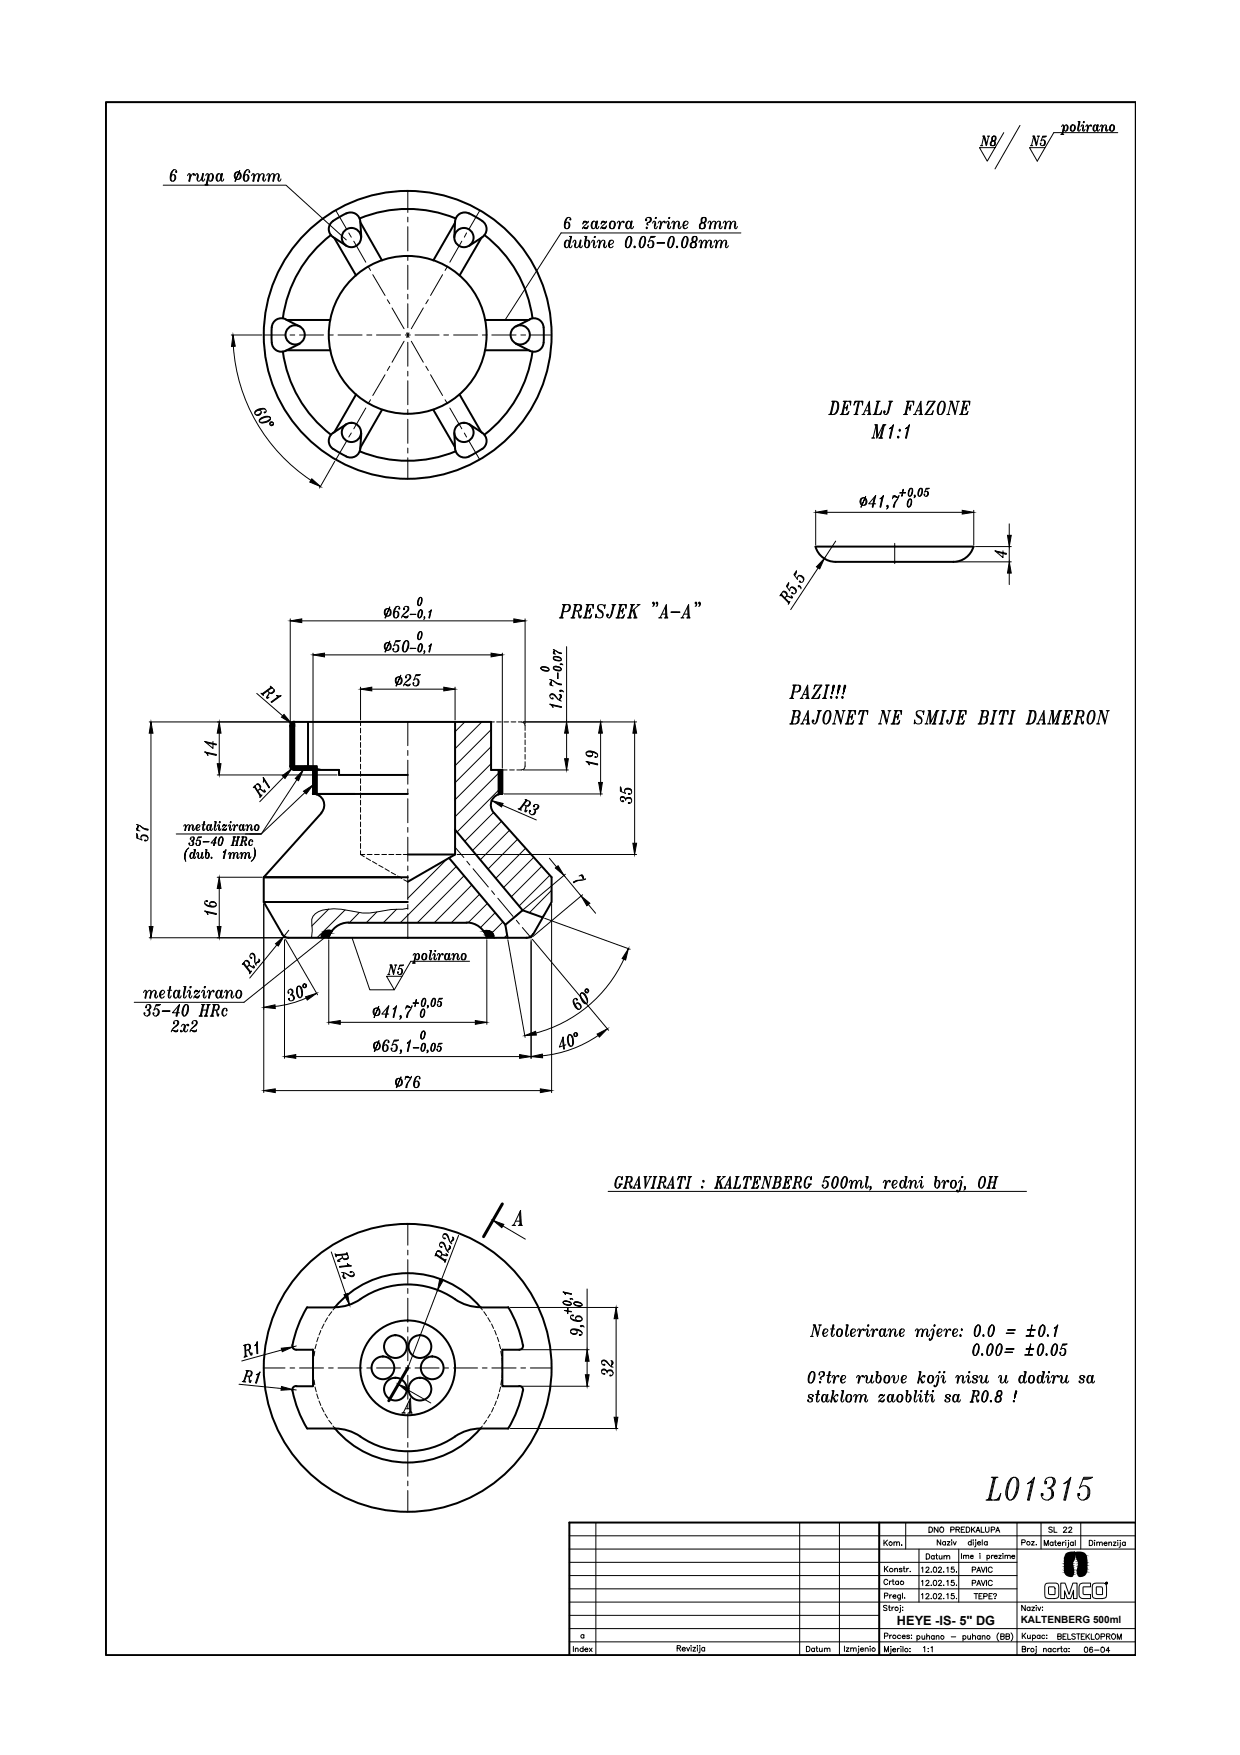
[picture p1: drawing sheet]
<svg xmlns="http://www.w3.org/2000/svg" width="210mm" height="297mm" viewBox="0 0 210 297" stroke-linecap="round" stroke-linejoin="round" font-family="sans-serif">
<defs><g id="words">
<text font-size="2.2" x="151.8" y="275">HEYE -IS- 5&quot; DG</text>
<text font-size="1.7" x="172.8" y="274.7">KALTENBERG 500ml</text>
</g></defs>
<!-- layer: 8 -->
<g fill="none" stroke="#000" stroke-width=".17">
<path d="M78.7 122.2l-1.7 1.6M81.6 122.2l-4.6 4.5M83.1 123.5l-6.1 6.1M83.1 126.4l-6.1 6.1M83.1 129.3l-6.1 6.1M83.6 137.5l-4.9 4.9M84.4 130.9l-7.4 7.3M84.4 133.7l-7 7.1M84.9 139l-4.9 4.9M55.7 153.9l-2.9 2.8M58.4 154l-4.7 4.7M60.8 154.4l-1.7 1.8"/>
<path d="M63.8 154.4l-1.8 1.8M67.1 153.9l-2.2 2.3M75.6 145.5l-6.6 6.5M77.2 146.7l-9.4 9.5M78.6 148.2l-8 8M79.9 149.8l-6.4 6.4M81.2 151.4l-4.8 4.8M82.5 152.9l-3.3 3.3M83.8 154.5l-2.5 2.5M85.1 156.1l-2.6 2.6M85.8 158.3l-.5 .4M86.3 140.5l-5 5"/>
<path d="M87.6 142l-5 5.1M89 143.6l-5.1 5M90.4 145.1l-5.2 5.1M91.7 146.6l-5.1 5.2M92.2 154.7l-.5 .6M93.1 148.1l-5.2 5.2M93.4 150.7l-3.8 3.8"/>
</g>
<!-- layer: 1 -->
<g fill="none" stroke="#000" stroke-width=".17">
<path d="M56.8 35.6l1.9 3.1M59 39.4l.5 .7M69 32.4v3.6M69 36.8v.8M69 38.4v4.1M79 39.4l-.4 .7M81.2 35.6l-1.8 3.1M44.6 56.7h3.6M49.1 56.7h.8M50.7 56.7h4.1M55.6 56.7h.8M57.2 56.7h4.1"/>
<path d="M59.9 40.8l2 3.6M62.1 56.7h.8M62.3 45.1l.4 .7M63.1 46.5l2.1 3.5M63.7 56.7h4.1M65.6 50.7l.4 .7M66.4 52.1l2 3.5M68.4 57.8l-2 3.5M68.6 56.7h.9M68.8 56.4l.4 .7M69 43.3v.8M69 44.9v4.1"/>
<path d="M69 49.8v.8M69 51.4v4.1M69 56.3v.8M69 57.9v4.1M69.2 56.4l-.4 .7M69.6 57.8l2.1 3.5M70.3 56.7h4M71.7 52.1l-2.1 3.5M72.5 50.7l-.4 .7M74.9 46.5l-2 3.5M75.1 56.7h.8M75.8 45.1l-.5 .7"/>
<path d="M76.8 56.7h4M78.2 40.8l-2.1 3.6M81.6 56.7h.9M83.3 56.7h4.1M88.2 56.7h.8M89.8 56.7h3.6M58.7 74.7l-1.9 3.1M59.5 73.3l-.5 .7M61.9 69.1l-2 3.5M62.7 67.7l-.4 .6M65.2 63.4l-2.1 3.5M66 62l-.4 .7"/>
<path d="M69 62.8v.8M69 64.4v4.1M69 69.3v.9M69 71v4M69 75.8v.9M69 77.5v3.6M72.1 62l.4 .7M72.9 63.4l2 3.5M75.3 67.7l.5 .6M76.1 69.1l2.1 3.5M78.6 73.3l.4 .7M79.4 74.7l1.8 3.1"/>
<path d="M151.5 92v3.4M69 122.2v4M69 127v.9M69 128.7v4M69 133.5v.8M69 135.2v4M69 140.1v.8M69 141.7v4.1M69 146.6v.8M69 148.2v4.1M69 153.1v.8M69 154.7v4"/>
<path d="M77 143.4l1.5 1.7M79 145.8l.5 .6M80.1 147l2.6 3.1M83.2 150.8l.5 .6M84.3 152l2.6 3.1M87.4 155.8l.5 .6M88.4 157l1.5 1.7M69 207.2v3.5M69 211.6v.8M69 213.2v4.1M69 218.1v.8M69 219.7v4.1"/>
<path d="M44.6 231.5h3.6M49.1 231.5h.8M50.7 231.5h4.1M55.6 231.5h.8M57.2 231.5h4.1M62.1 231.5h.8M63.7 231.5h4.1M68.6 231.5h.9M69 224.6v.8M69 226.2v4.1M69 231.1v.8M69 232.8v4"/>
<path d="M69 237.6v.8M69 239.3v4M70.3 231.5h4M75.1 231.5h.8M76.8 231.5h4M81.6 231.5h.9M83.3 231.5h4.1M88.2 231.5h.8M89.8 231.5h3.6M69 244.2v.8M69 245.8v4.1M69 250.7v.8"/>
<path d="M69 252.3v3.6"/>
</g>
<!-- layer: 3 -->
<g fill="none" stroke="#000" stroke-width=".34">
<path d="M17.9 17.3h174.4v262.8h-174.4zM56 39.8a21.3 21.3 0 0 0-8.1 14.1M56.4 37.4a1.63 1.63 0 0 0 0 2.7M58.6 36.1l-2.2 1.3M58.6 36.1a1.63 1.63 0 0 1 2.4 1.4M61 37.5l.2 2.6M61 37.7l3.7 6.4M77 37.5l-.1 2.6M77 37.7l-3.7 6.4M77.1 37a21.3 21.3 0 0 0-16.2 0M79.4 36.1a1.63 1.63 0 0 0-2.4 1.4M79.4 36.1l2.2 1.3"/>
<path d="M81.6 37.4a1.63 1.63 0 0 1 0 2.7M82 39.8a21.3 21.3 0 0 1 8.1 14.1M47.9 59.5a21.3 21.3 0 0 0 8.1 14.1M48.4 54a1.7 1.7 0 0 0-1.8 .2 1.7 1.7 0 0 0-.6 1.7v1.5a1.71 1.71 0 0 0 .6 1.7 1.71 1.71 0 0 0 1.8 .3l2.3-1.2M48.4 54.1l2.3 1.2M48.6 59.3h7.3M48.6 54.2h7.3M56.4 40.1l2.2 1.5M56.6 40.3l3.7 6.3M81.5 40.3l-3.7 6.3M81.6 40.1l-2.2 1.5M82.2 59.3h7.3"/>
<path d="M82.2 54.2h7.3M87.3 58.2l2.4 1.2M89.7 54a1.63 1.63 0 0 1 2.3 1.4M89.7 54.1l-2.4 1.2M90.1 59.5a21.3 21.3 0 0 1-8.1 14.1M92 58a1.63 1.63 0 0 1-2.3 1.4M92 55.4v2.6M56.4 76l2.2 1.3M58.6 71.8l-2.2 1.5a1.63 1.63 0 0 0 0 2.7M60.3 66.8l-3.7 6.4M60.9 76.4a21.3 21.3 0 0 0 16.2 0M61.2 73.3l-.2 2.6a1.63 1.63 0 0 1-2.4 1.4"/>
<path d="M64.7 69.4l-3.7 6.3M73.3 69.4l3.7 6.3M76.9 73.3l.1 2.6a1.63 1.63 0 0 0 2.4 1.4M77.8 66.8l3.7 6.4M79.4 71.8l2.2 1.5a1.63 1.63 0 0 1 0 2.7M81.6 76l-2.2 1.3M138 92.5a3.5 3.5 0 0 0 3.4 2.6M138.1 92.5h26.7M141.5 95.1h19.9M164.8 92.5a3.5 3.5 0 0 1-3.4 2.6M49.8 122.1a.66 .66 0 0 0-.7 .7v6.9a.66 .66 0 0 0 .7 .6h7.6v.9h11.6M52.1 122.2v8.1"/>
<path d="M53 134.3a1.93 1.93 0 0 1 1.7 1.2 1.93 1.93 0 0 1-.3 2M53 130.3v4.1h16M54.4 137.6l-9.8 10.9M77 122.2v22.4h-8M83.6 137.6l9.8 10.9v4.2l-3.1 5.4M84.4 130.3v4.2M85 134.3a1.93 1.93 0 0 0-1.7 1.2 1.93 1.93 0 0 0 .3 2M85 134.4v-4.1h-1.9v-8.1h-33.3v7.5h3.8v4.8M44.6 152.7l3.2 5.4M44.6 148.5v4.2M44.6 152.7h24.4M44.6 148.5h24.4"/>
<path d="M47.7 158.1a1.29 1.29 0 0 0 1.2 .6h40.2a1.29 1.29 0 0 0 1.1-.6M59 156.1a3.5 3.5 0 0 0-3.4 2.6M59 156.2h20M76 145.2l9.5 11.3M77 144.6l-8 4.6M77 140.4l11.5 13.7M79 156.1a3.5 3.5 0 0 1 3.4 2.6M85.5 156.5l.4 2.2M88.5 154.1l-3 2.4M88.5 154.1l3.4 1.2M61 219.9a14.2 14.2 0 0 1 16.6 .3l1.8 .8 2 .2M61 219.9l-1.1 .6-1.3 .5-2 .2"/>
<path d="M49.5 227.7v.3l.4 .4h3.1v6.2h-2.8M49.5 235.4a19.9 19.9 0 0 0 2.5 6.4M50.1 234.6l-.5 .2-.1 .6M52 221.3a19.9 19.9 0 0 0-2.5 6.4M52 221.3h4.7M81.3 221.3a16 16 0 0 0-24.6 0M81.4 221.3h4.6M86 221.3a17.3 17.3 0 0 1 2.5 6.7l-.2 .3-.4 .1h-2.9v6.2h2.9M87.9 234.6l.5 .2 .1 .6M88.5 235.4a19.9 19.9 0 0 1-2.5 6.4h-4.6a8.9 8.9 0 0 0-5.5 2 14.1 14.1 0 0 1-14.9-.7M52 241.8h4.6l1.4 .1 1.9 .6 1.1 .6M56.7 241.8a16 16 0 0 0 24.6 0"/>
<path d="M148.8 257.7v22.4M96.4 280.1v-22.4h95.9v22.4"/>
<circle cx="50" cy="56.7" r="1.63"/>
<circle cx="59.5" cy="40.2" r="1.63"/>
<circle cx="69" cy="56.7" r="24.4"/>
<circle cx="69" cy="56.7" r="13.4"/>
<circle cx="78.5" cy="40.2" r="1.63"/>
<circle cx="88.1" cy="56.7" r="1.63"/>
<circle cx="59.5" cy="73.2" r="1.63"/>
<circle cx="78.5" cy="73.2" r="1.63"/>
<circle cx="64.8" cy="231.5" r="1.93"/>
<circle cx="66.9" cy="227.9" r="1.93"/>
<circle cx="66.9" cy="235.1" r="1.93"/>
<circle cx="69" cy="231.5" r="24.4"/>
<circle cx="69" cy="231.5" r="8"/>
<circle cx="71.1" cy="227.9" r="1.93"/>
<circle cx="71.1" cy="235.1" r="1.93"/>
<circle cx="73.2" cy="231.5" r="1.93"/>
</g>
<!-- layer: 2 -->
<g fill="none" stroke="#000" stroke-width=".17">
<path d="M61 122.2v.6M61 123.2v.9M61 124.5v.8M61 125.7v.8M61 126.9v.8M61 128.1v.8M61 129.3v.8M61 130.6v.8M61 131.8v.8M61 133v.8M61 134.2v.9M61 135.4v.8"/>
<path d="M61 136.7v.8M61 137.9v.8M61 139.1v.8M83.1 122.2h.6M84.1 122.2h.8M85 130.3h.8M85.3 122.2h.8M86.3 130.3h.8M86.5 122.2h.8M87.7 122.2l.9 .1 .2 .2 .1 1.1M88.9 128.9l-.1 1.1-.2 .2-.3 .1h-.8M88.9 124v.9"/>
<path d="M88.9 125.2v.8M88.9 126.5v.8M88.9 127.7v.8M47.8 158.1l.4 .6h.7M61 140.3v.9M61 141.5v.9M61 142.8v.8M61 144v.6M61.8 144.6h-.8l.7 .4M62 145.2l.7 .4M62.2 144.6h.8M63.1 145.8l.7 .4"/>
<path d="M63.4 144.6h.8M64.1 146.4l.7 .4M64.6 144.6h.8M65.2 147l.7 .5M65.8 144.6h.9M66.2 147.7l.8 .4M67 144.6h.9M67.3 148.3l.7 .4M68.3 144.6h.7M68.4 148.9l.6 .3M90.3 158.1l-.4 .6h-.8M53 231.1v.8"/>
<path d="M53 232.3l.1 .8M53.1 229.9l-.1 .8M53.2 233.6l.1 .8M53.3 228.7l-.1 .8M53.3 234.8l.2 .8M53.5 227.5l-.2 .8M53.6 235.9l.3 .8M53.9 226.3l-.3 .8M54 237.1l.3 .8M54.3 225.2l-.3 .7M54.5 238.2l.3 .8M54.8 224.1l-.3 .7"/>
<path d="M55 239.3l.4 .7M55.4 223l-.4 .7M56.2 222l-.5 .7M56.7 221.3l-.3 .4M81.4 221.3l.2 .4M81.9 222l.5 .7M82.6 223l.4 .7M83 239.3l-.4 .7M83.2 224.1l.4 .7M83.6 238.2l-.4 .8M83.7 225.2l.3 .7M84 237.1l-.3 .8"/>
<path d="M84.2 226.3l.2 .8M84.4 235.9l-.2 .8M84.5 227.5l.2 .8M84.7 234.8l-.2 .8M84.8 228.7l.1 .8M84.9 233.6l-.1 .8M84.9 229.9l.1 .8M85 232.3l-.1 .8M85 231.1v.8M55.7 240.4l.5 .6M56.4 241.4l.3 .4M81.6 241.4l-.2 .4"/>
<path d="M82.4 240.4l-.5 .6"/>
</g>
<!-- layer: 3 -->
<g fill="#000" stroke="#000" stroke-width=".17">
<path d="M55.4 157.5h.5zM82.2 157.5h.5z"/>
<path d="M54.5 158.3l-.1 .4h1.3zM54.5 158.3h1.3l-.1 .4z"/>
<path d="M54.6 158.1l-.1 .2h1.3zM54.6 158.1h1.3l-.1 .2z"/>
<path d="M54.7 157.9l-.1 .2h1.3zM54.7 157.9h1.3l-.1 .2z"/>
<path d="M54.7 157.9h1.3l-1-.2zM55 157.7h1.2l-.2 .2z"/>
<path d="M55 157.7h1.2l-1.1-.1zM55.1 157.6h1.1v.1z"/>
<path d="M55.1 157.6h1.1l-.8-.1zM55.4 157.5l.8 .1z"/>
<path d="M81.8 157.6h1.1l-.7-.1zM82.2 157.5l.7 .1z"/>
<path d="M81.8 157.6l1.3 .1zM81.8 157.6l1.3 .1z"/>
<path d="M81.9 157.7l.1 .2h1.4zM81.9 157.7h1.2l.3 .2z"/>
<path d="M82 157.9l.2 .2h1.3zM82 157.9h1.4l.1 .2z"/>
<path d="M82.2 158.1v.2h1.4zM82.2 158.1h1.3l.1 .2z"/>
<path d="M82.2 158.3l.2 .4h1.3zM82.2 158.3h1.4l.1 .4z"/>
</g>
<!-- layer: 0 -->
<g fill="none" stroke="#000" stroke-width=".17">
<path d="M27.6 31.3h20.8l10.2 9.3M29.2 29l-.3 .9v.6M29.4 28.7a1.92 1.92 0 0 0-.3 2M29.4 29.6a.75 .75 0 0 1-.1 1.1M29.6 29.7v.7M29.8 29.1l-.1-.1v.2h.2a.39 .39 0 0 0-.5-.5 1.51 1.51 0 0 0-.5 1.9 .54 .54 0 0 0 .8-.3 .54 .54 0 0 0-.5-.7l-.3 .3M32.2 29.6l-.3 1.1h.2a1.14 1.14 0 0 0 0-1.3h-.2l-.2 .3M32.2 29.5l-.2 1.2M32.8 29.6v-.1v.1h.1l-.1-.2-.3 .1-.3 .5M33 29.7l.3-.3h.1a.82 .82 0 0 1 0 1M33.5 29.5l-.1 1.1M33.5 29.6l-.2 .8 .3 .3a.61 .61 0 0 0 .5-.6l.2-.7h.1l-.2 1"/>
<path d="M34.1 30.1l.2 .6h.1l.3-.4M34.4 29.4l-.2 1.2M34.7 31.3h.5M34.7 31.3l.3-.1 .2 .1M34.8 29.7l.2-.3h.2a.68 .68 0 0 1 0 .9l-.2 1M35 31.1l-.2 .2M35 31.1l.1 .2M35.2 29.5l-.2 1.8M35.2 29.6l-.3 1.7M35.5 29.5a.32 .32 0 0 1 .6 .1 .8 .8 0 0 1-.4 1.1h-.2a.88 .88 0 0 1 0-1.1zM35.8 29.4l.2 .3a1 1 0 0 1-.3 1M36 29.6l.1 .4-.2 .5"/>
<path d="M36.8 29.5l.4-.1a.79 .79 0 0 1-.3 1.3 .79 .79 0 0 1-.1-1.2zM36.9 29.5a.98 .98 0 0 0-.2 1M37 29.4a1.08 1.08 0 0 0-.1 1.3M37.6 29.4l-.1 1.2M37.9 30.3l-.2 .4-.2-.1-.1-.6 .1-.6h.2l-.2 1M39.9 29.2l-.2 .4 .1 .5 .1 .2M40.2 29.1l-.2 .1a.71 .71 0 0 0 .2 1.2M40.3 29.1l.2 .1a.75 .75 0 0 1-.2 1.2M40.5 29.2a.81 .81 0 0 1 0 1.1M40.6 28.8l-.8 1.9zM41.6 29l-.3 .9v.6M41.9 28.7a1.81 1.81 0 0 0-.4 2"/>
<path d="M41.9 29.6l.1 .2-.1 .7-.2 .2M42 29.7l.1 .2-.1 .5M42.2 29.1l-.1-.1v.2h.2a.38 .38 0 0 0-.4-.5 1.51 1.51 0 0 0-.6 1.9 .54 .54 0 0 0 .8-.3 .54 .54 0 0 0-.5-.7l-.2 .1-.1 .2M43 29.6l-.2 1.1h.2l.1-.8-.1-.5h-.2l-.2 .3M43 29.5l-.1 1.2M43.8 29.6l-.2 1.1h.2v-1.2a.37 .37 0 0 0-.5 .1l-.2 .3M43.8 29.5l-.1 1.2M43.9 29.9a.61 .61 0 0 1 .6-.5l.2 .2-.1 .8M44.6 29.5v1.1M44.6 29.6l-.1 .5 .1 .5 .2 .1 .2-.4M45.6 29.6l-.2 1.1h.1l.2-1.1-.3-.2-.2 .3M45.6 29.5l-.1 1.2"/>
<path d="M46.4 29.6l-.2 1.1h.1l.2-.8v-.3l-.2-.2a.61 .61 0 0 0-.6 .5M46.4 29.5l-.1 1.2M46.5 29.9a.61 .61 0 0 1 .6-.5l.2 .2-.2 .8M47.2 29.5l-.1 1.1M47.2 29.6a.93 .93 0 0 0 0 1.1h.2l.2-.4M95.9 37.1l-.3 .9 .1 .5M96.2 36.8l-.3 .3-.2 .5a.87 .87 0 0 0 .1 1.1M96.2 37.6a.75 .75 0 0 1-.2 1.1M96.3 37.8v.7M96.5 37.1v.1h.1v-.1a.43 .43 0 0 0-.4-.3 .43 .43 0 0 0-.4 .3l-.2 .5-.1 .6a.49 .49 0 0 0 .7 .5 .49 .49 0 0 0 .3-.7l-.2-.3a.41 .41 0 0 0-.4-.1 .41 .41 0 0 0-.2 .4M98.7 38.5h.6l.3-.3-.3 .5-.5-.2 .3 .1 .3-.1M98.8 37.6l.1-.1 .5 .1-.5-.2-.2 .5 .2-.3h.7"/>
<path d="M99.6 37.4l-1 1.3M100.3 37.5l.4-.1a.79 .79 0 0 1-.3 1.3 .79 .79 0 0 1-.1-1.2zM100.4 37.5l-.2 .3v.7M100.5 37.4l-.1 .2a.96 .96 0 0 0 0 1.1M101.1 37.4l-.1 1.2M101.4 38.3l-.2 .4-.3-.2 .1-1.1h.2l-.2 1.1M101.8 38.5h.6l.2-.3-.2 .5-.5-.2 .3 .1 .3-.1M101.9 37.6l.1-.1 .5 .1-.5-.2-.2 .5 .2-.3h.6M102.7 37.4l-1 1.3M103.4 37.5a.55 .55 0 0 1 .7 .1 .83 .83 0 0 1-.4 1.1l-.5-.2v-.7zM103.4 37.6l-.2 .5 .1 .4M103.6 37.4l-.2 .2a.89 .89 0 0 0 .1 1.1"/>
<path d="M103.8 37.4a.83 .83 0 0 1 .1 1.1l-.2 .2M104 37.6l.1 .5-.1 .4M104.9 37.7l-.2 1h.1a1.14 1.14 0 0 0 0-1.3h-.1l-.2 .4M104.9 37.5l-.1 1.2M105.6 37.6l-.1-.1v.2h.1v-.3l-.3 .1-.3 .6M106.2 37.5l.3-.1a.74 .74 0 0 1-.3 1.3 .75 .75 0 0 1 0-1.2zM106.2 37.5a.98 .98 0 0 0-.1 1M106.4 37.4l-.3 .7 .1 .6M107 37.4l-.2 1.2M107.3 38.3l-.1 .2-.3 .2a1.14 1.14 0 0 1 0-1.3h.1l-.2 1.1M109.4 37.2l.1-.1v.3h-.2a.49 .49 0 0 1 .4-.6 .49 .49 0 0 1 .6 .4 .78 .78 0 0 1-.8 .6v.2l.2 .1M109.5 38.5h.1l-.1 .2-.1-.1z"/>
<path d="M109.5 38.5v.1zM109.8 36.8l.4 .1M110 36.8l.1 .3a.7 .7 0 0 1-.5 .7l.1 .3M110.1 36.9a.48 .48 0 0 1-.2 .7M110.5 37.8l.2-.4 .2 .1 .1 .5-.2 .5M110.9 37.5l-.1 1.1M110.9 37.7a.86 .86 0 0 0 0 1h.2l.2-.4M110.9 36.9h.2M111 36.8h.1v.2h-.2zM111.1 36.8l-.1 .2M111.9 37.7l-.3 1h.2a1.14 1.14 0 0 0 0-1.3h-.2l-.2 .4M111.9 37.5l-.2 1.2"/>
<path d="M112.5 37.6l-.1-.1v.2h.2l-.1-.3-.3 .1-.3 .6M112.7 37.8l.3-.4 .2 .1 .1 .5-.2 .5M113.2 37.5l-.1 1.1M113.2 37.7l-.2 .5 .1 .4 .2 .1 .2-.4M113.2 36.9h.2M113.3 36.8h.1l-.2 .2zM113.3 36.8v.2M114.1 37.7l-.2 1h.2l.1-.7-.1-.6h-.2l-.2 .4M114.1 37.5l-.1 1.2M114.2 38a.61 .61 0 0 1 .6-.6l.2 .3-.1 .8M114.9 37.5v1.1M114.9 37.7a.86 .86 0 0 0 0 1h.2l.2-.4"/>
<path d="M115.7 38.2a.88 .88 0 0 0 .8-.5 .42 .42 0 0 0-.7-.2 .79 .79 0 0 0 .1 1.2l.5-.2M115.8 37.6l-.1 .9M116 37.4l-.1 .2a.96 .96 0 0 0 0 1.1M118.4 38.6l.4 .1 .4-.1M118.7 37.8a.62 .62 0 0 0-.2 .8M118.7 37.6l.3 .1-.4 .1M118.8 37l-.1 .1 .1 .5M118.8 36.9l.4-.1 .3 .1M118.9 37.7a.62 .62 0 0 0-.2 1M119 36.8a.69 .69 0 0 0-.1 .9M119.1 37.7l.1 .6-.2 .4M119.2 37.9l.1 .2-.1 .4"/>
<path d="M119.3 36.8l.1 .6-.3 .3a.56 .56 0 0 1 .2 .9 .56 .56 0 0 1-.9-.1 .58 .58 0 0 1 .5-.8M119.3 37.6l-.3 .1 .2 .1M119.4 36.9l.1 .2-.1 .4M120.3 37.7l-.3 1h.2l.1-1.2-.3-.1-.2 .4M120.3 37.5l-.2 1.2M121.1 37.7l-.2 1h.1l.1-1.2a.37 .37 0 0 0-.6 .2l-.2 .3M121.1 37.5l-.2 1.2M121.1 38a.61 .61 0 0 1 .6-.6l.2 .3-.1 .8M121.9 37.5l-.1 1.1M121.9 37.7l-.2 .5 .1 .4 .2 .1 .2-.4M122.8 37.7l-.2 1h.2l.1-.7-.1-.6h-.2l-.2 .4M122.8 37.5l-.1 1.2"/>
<path d="M123.6 37.7l-.2 1h.2l.1-.7v-.3l-.2-.3a.61 .61 0 0 0-.6 .6M123.6 37.5l-.1 1.2M123.7 38a.61 .61 0 0 1 .6-.6l.2 .3-.1 .8M124.4 37.5v1.1M124.4 37.7a.86 .86 0 0 0 0 1h.2l.2-.4M125.4 39.4h-30.4l-9.5 14.8M166 24.7h.4M166.1 24.7h.2M166.4 23h.3l.3 1.4 .3-1.3M166.4 23l.2 .1M166.5 23l.1 .2M166.6 23l.3 1.4"/>
<path d="M167 24.4l-.1 .3-.4-1.7-.3 1.6M167.2 23h.3M167.2 23l.1 .1 .2-.1M167.7 24.6h.7M167.9 23.9l-.2 .3 .1 .4M167.9 23.8h.2l-.3 .1M168 23.2l-.1 .2 .1 .4M168 23.1l.3-.1 .3 .1M168 23.8l-.1 .1a.56 .56 0 0 0 0 .8M168.2 23l-.2 .4v.4M168.3 23.8a.55 .55 0 0 1 0 .8l-.2 .1M168.4 24v.5"/>
<path d="M168.4 23l.1 .5-.2 .3a.45 .45 0 0 1 .1 .6 .45 .45 0 0 1-.5 .3l-.2-.1a.48 .48 0 0 1 .3-.8M168.4 23.8h-.2l.2 .1M168.5 23.1l.1 .2-.1 .4M169.9 22.5l-2.8 4.8-1.3-2.3h2.6M172.7 21.2l-4.3 7.4M174.4 24.7h.4M174.5 24.7h.2M174.8 23h.3l.4 1.4 .3-1.3M174.9 23l.1 .1M174.9 23l.1 .2M175 23l.4 1.4M175.5 24.4l-.1 .3-.4-1.7-.4 1.6"/>
<path d="M175.6 23h.4M175.7 23l.1 .1 .1-.1M176.5 23.2l.6-.2h-.6l-.3 .8a.4 .4 0 0 1 .4-.1 .4 .4 0 0 1 .3 .3 .45 .45 0 0 1-.2 .6 .45 .45 0 0 1-.6-.4h.1v.2l-.1-.1M176.5 23.1h.5M176.6 23.7l.2 .2v.3v.2l-.3 .3M176.8 23.8a.58 .58 0 0 1-.1 .8M179.6 22.7h.5M179.6 22.7h.2h.2M179.7 21.4l.2-.3 .2 .1a2.38 2.38 0 0 1-.2 1.5M179.8 22.6l-.1 .1M179.9 22.6v.1M180.1 21.2l-.3 1.5"/>
<path d="M180.1 21.4l-.3 1.3M180.3 21.2l.1-.1a.54 .54 0 0 1 .4 .6 .54 .54 0 0 1-.5 .5 .66 .66 0 0 1 0-1zM180.5 21.1l.2 .6-.3 .5M180.7 21.3v.4l-.1 .4M181.3 21.2a.47 .47 0 0 1 .7 .1 .47 .47 0 0 1 0 .6 .46 .46 0 0 1-.8 .2v-.4zM181.3 21.3l-.1 .4 .1 .4M181.5 21.1l-.2 .6v.4l.2 .1M181.7 21.1l.1 .1 .1 .5-.3 .5M181.9 21.3l.1 .4-.2 .4M182.5 20.6h.3l-.3 1.4M182.6 20.6l.1 .1M182.6 20.6l.1 .2"/>
<path d="M182.7 20.6a2.38 2.38 0 0 0-.2 1.5l.2 .1 .2-.3M182.7 20.6l-.2 1.5M183 21.4l.2-.3 .2 .1-.1 .8M183.4 21.2l-.1 .9M183.4 21.4l-.1 .7 .2 .1 .2-.3M183.4 20.7h.1M183.4 20.6h.1v.2h-.1zM183.5 20.6l-.1 .2M184.1 21.4l-.1 .8h.1l.1-.8-.2-.3-.2 .3M184.1 21.2v1M184.7 21.3l-.1-.1v.2h.2l-.1-.3-.2 .1-.3 .5M185.2 21.2l.3-.1a.62 .62 0 0 1-.3 1.1l-.1-.1-.1-.3z"/>
<path d="M185.2 21.2l-.1 .5 .1 .4M185.4 21.1l-.2 .6v.5M185.9 21.1l-.2 1M186.1 21.9l-.2 .3-.2-.2 .1-.9h.1l-.2 .9M186.6 21.4l-.2 .8h.1l.2-.8-.3-.3-.2 .3M186.6 21.2l-.1 1M186.7 21.6a.49 .49 0 0 1 .4-.5l.2 .3-.1 .6M187.3 21.2l-.1 .9M187.3 21.4l-.2 .3 .2 .5 .2-.1 .1-.2M188 21.2a.47 .47 0 0 1 .6 .1 .47 .47 0 0 1 0 .6 .46 .46 0 0 1-.7 .2l-.1-.4zM188 21.3l-.1 .4v.4M188.2 21.1l-.3 .6 .1 .4 .1 .1"/>
<path d="M188.4 21.1l.1 .1v.5l-.2 .5M188.5 21.3l.1 .4-.1 .4M189.2 22.5h-10.8l-2.8 4.8-1.3-2.3h2.6M39.1 56.7h5.3M39.5 58.6a29.6 29.6 0 0 0 13.1 22.7M95.7 40.7h.4a.76 .76 0 0 1-.3 1.2l-.2-.1-.1-.3zM95.7 40.8l-.1 .5 .1 .5M96 40.7l-.2 .1a.96 .96 0 0 0 0 1.1M96.4 40h.4l-.4 1.7M96.5 40l.2 .1M96.5 40l.1 .2M96.6 40a3.1 3.1 0 0 0-.2 1.8l.2 .1 .2-.3"/>
<path d="M96.7 40l-.3 1.8M97 41l.2-.3h.2a.93 .93 0 0 1 0 1M97.4 40.7v1.1M97.4 41l-.1 .7 .2 .2a.61 .61 0 0 0 .6-.5l.1-.7h.2l-.2 1M98.1 41.4v.3l.1 .2 .3-.1 .1-.2M98.3 40.7l-.1 1.1M99 40h.3l-.3 1.3 .1-.3a.37 .37 0 0 1 .5-.3 .7 .7 0 0 1 .2 .7 .7 .7 0 0 1-.5 .5l-.3-.1a2.69 2.69 0 0 1 .2-1.8M99 40l.3 .1M99.1 40l.1 .2M99.3 40a2.99 2.99 0 0 0-.2 1.8M99.6 40.7l.1 .3a.87 .87 0 0 1-.3 .9M99.7 40.8l.1 .5-.2 .5"/>
<path d="M100.1 41l.3-.3h.2l.1 .5-.2 .5M100.6 40.7l-.1 1.1M100.6 41a.82 .82 0 0 0 0 .9h.1l.3-.3M100.6 40.1h.1M100.7 40h.1l-.1 .2h-.1zM100.7 40v.2M101.5 41l-.2 .9h.2v-1.2h-.2l-.2 .3M101.5 40.7l-.1 1.2M101.6 41.2a.61 .61 0 0 1 .6-.5h.1l.1 .3-.1 .7M102.3 40.7v1.1M102.3 41l-.1 .4 .1 .4 .2 .1 .2-.3M103.1 41.5a.94 .94 0 0 0 .8-.5l-.2-.3a.65 .65 0 0 0-.7 .5 .65 .65 0 0 0 .4 .7l.4-.2"/>
<path d="M103.2 40.8l-.1 .5 .1 .5M103.4 40.7a1.08 1.08 0 0 0-.1 1.2M106.3 40.1l.4-.1a1.23 1.23 0 0 1-.4 1.9l-.4-.1v-.3v-.7zM106.3 40.2l-.4 1 .1 .6M106.5 40l-.3 .4-.1 .4a.87 .87 0 0 0 .1 1.1M106.7 40a1.72 1.72 0 0 1-.4 1.9M106.8 40.2l.1 .5-.1 .7-.3 .4M107.3 41.8l.2-.1 .1 .1-.2 .1zM107.4 41.8h.1zM108.6 40.1l.4-.1a1.05 1.05 0 0 1 .2 1.4 .62 .62 0 0 1-.7 .5 1.33 1.33 0 0 1 .1-1.8zM108.6 40.2l-.3 1 .1 .6M108.9 40a1.72 1.72 0 0 0-.4 1.9"/>
<path d="M109 40a1.72 1.72 0 0 1-.4 1.9M109.2 40.2v.9l-.3 .7M110.1 40.2l.8-.2h-.7l-.4 1a.5 .5 0 0 1 .6-.2 .5 .5 0 0 1 .3 .6 .57 .57 0 0 1-.4 .5 .57 .57 0 0 1-.6-.1v-.4h.1v.2l-.1-.1M110.2 40.1h.6M110.3 40.7a.78 .78 0 0 1-.1 1.2M110.5 41a.77 .77 0 0 1-.1 .8M111.2 41.1h1.3l-1.3 .1zM113.5 40.1a.4 .4 0 0 1 .6 .1l-.1 1.2a.62 .62 0 0 1-.7 .5 1.29 1.29 0 0 1 .2-1.8zM113.5 40.2l-.4 1 .1 .6M113.7 40a1.95 1.95 0 0 0-.4 1.9M113.8 40a1.71 1.71 0 0 1-.2 1.8l-.1 .1M114 40.2l.1 .5-.4 1.1"/>
<path d="M114.6 41.7l.1 .1-.1 .1-.1-.1zM114.6 41.8h.1M115.8 40.1l.4-.1a1.23 1.23 0 0 1-.4 1.9l-.4-.1v-.3v-.7zM115.8 40.2l-.4 1 .1 .6M116 40l-.3 .4-.1 .4a.87 .87 0 0 0 .1 1.1M116.2 40a1.95 1.95 0 0 1-.4 1.9M116.3 40.2l.1 .5-.2 .9-.2 .2M116.9 41.8l.4 .1 .4-.1M117.1 41a.6 .6 0 0 0-.1 .8M117.2 40.8l.2 .2h-.3M117.3 40.2l-.1 .2 .1 .4M117.3 40.1l.3-.1 .3 .1"/>
<path d="M117.3 41h-.1a.63 .63 0 0 0-.1 .9M117.5 40a.86 .86 0 0 0-.2 1M117.6 41a.72 .72 0 0 1 0 .8l-.2 .1M117.7 41.1l.1 .2-.1 .5M117.8 40l.1 .2a.69 .69 0 0 1-.3 .8 .53 .53 0 0 1 .1 .8 .6 .6 0 0 1-.9-.1 .59 .59 0 0 1 .5-.7M117.8 40.8l-.3 .2h.2M117.9 40.1v.6M118.7 41l-.2 .9h.2l.1-.7-.1-.5h-.2l-.2 .3M118.7 40.7l-.1 1.2M119.5 41l-.2 .9h.2l.1-.7v-.2l-.2-.3a.61 .61 0 0 0-.6 .5M119.5 40.7l-.1 1.2M119.6 41.2a.61 .61 0 0 1 .6-.5l.2 .3-.1 .7"/>
<path d="M120.3 40.7v1.1M120.3 41a.82 .82 0 0 0 0 .9h.2l.2-.3M121.3 41l-.2 .9h.1l.2-.7-.1-.5h-.2l-.2 .3M121.3 40.7l-.2 1.2M122.1 41l-.2 .9h.1l.2-.7-.1-.5h-.2a.62 .62 0 0 0-.5 .5M122.1 40.7l-.2 1.2M122.2 41.2a.51 .51 0 0 1 .7-.5l.1 .5-.2 .5M122.9 40.7l-.1 1.1M122.9 41a.82 .82 0 0 0 0 .9l.4-.3M43.7 69.4a.44 .44 0 0 1 .5 .4 .44 .44 0 0 1-.4 .5 .48 .48 0 0 1-.6-.2 .48 .48 0 0 1 .1-.6l.6-.3a.87 .87 0 0 1 1.2 .3l-.2 .3-.1 .1-.1-.1 .2-.1-.1 .1M43.9 71a1.27 1.27 0 0 1 1.9-.2 .98 .98 0 0 1-1.1 .8h-.6l-.2-.2zM44.1 69.9l-.3 .3h-.2"/>
<path d="M44.2 69.7a.72 .72 0 0 1-1 .4M44.6 69.2l-1 .2-.4 .3M44.9 69.3a1.66 1.66 0 0 0-1.8 .6M45.5 70.5l-.8 .1-.7 .4M45.7 71l-.4 .3-1.1 .2M45.7 70.6a1.87 1.87 0 0 0-1.8 .7M45.8 70.8a1.75 1.75 0 0 1-1.9 .6M46.1 71.4l-.4 .3M46.2 71.5h-.3l-.2 .3M46.3 71.8l-.4 .2M46.3 71.6a.46 .46 0 0 1-.6 .3M56.7 78.1l-2.6 4.5"/>
<path d="M140.4 70.2l.2-.1 .3 .1M140.6 69.9l-.2 .3M140.7 69.9l.1 .3M140.8 67.9h.7l.3 .1a1.69 1.69 0 0 1-.4 2.1l-1.1 .1M140.9 67.9l.2 .1 .3-.1M141 67.9v.2M141 67.9l-.5 2.3M141.1 67.9l-.5 2.3M141.2 67.9l-.5 2.3M141.3 67.9l-.2 .2M141.5 67.9a1.61 1.61 0 0 1-.5 2.3M141.7 68a1.76 1.76 0 0 1-.2 1.9"/>
<path d="M142.2 70.2h1.3l.2-.5-.3 .5M142.3 70.2l.3-.1 .2 .1M142.6 69.9l-.2 .3M142.6 69.9l.1 .3M142.7 67.9h1.3v.7v-.7M142.8 67.9l.3 .1 .2-.1M142.9 69h.5M142.9 67.9l.1 .2M143 67.9l-.5 2.3M143.1 67.9l-.5 2.3M143.2 67.9l-.6 2.3M143.2 67.9l-.1 .2"/>
<path d="M143.4 68.8l-.2 .2 .1 .2M143.4 68.9l-.2 .1 .1 .1M143.5 68.6l-.2 .8zM143.5 70.1l-.3 .1M143.5 69.9l-.3 .3M143.6 69.9l-.3 .3M143.7 67.9l.3 .1M143.8 67.9l.2 .2M143.9 67.9l.1 .4M144.6 70.2h.6M144.6 70.2l.3-.1 .2 .1M144.8 67.9l-.2 .7 .1-.7h1.4l-.1 .7v-.7"/>
<path d="M144.9 69.9l-.2 .3M145 67.9l-.4 .4M145 69.9l.1 .3M145.1 67.9l-.4 .1M145.3 67.9l-.5 2.3M145.4 67.9l-.5 2.3M145.5 67.9l-.5 2.3M145.7 67.9l.3 .1M145.8 67.9l.2 .2M145.9 70.2h.5M145.9 67.9l.1 .4M146 70.2l.2-.1 .1 .1"/>
<path d="M146.2 70.1l1-2.2 .1 2.3M146.4 69.5h.7M146.8 70.2h.6M147 68.3l.1 1.9M147.1 68.1l.1 2M147.1 70.1l-.2 .1M147.1 69.9l-.1 .3M147.3 69.9v.3M147.6 74.1h.5M147.6 74.1h.2h.2M147.8 70.2h1.3l.2-.7-.3 .7M147.9 70.2l.2-.1 .3 .1"/>
<path d="M148.1 71.9h.4l.1 1.9 .9-1.9M148.1 69.9l-.2 .3M148.2 71.9l.1 .1 .1 2.1 .2-.3M148.2 69.9l.1 .3M148.2 71.9l.1 .3M148.3 67.9h.7M148.3 71.9l-.5 2.2M148.4 67.9l.3 .1 .2-.1M148.4 71.9l.1 2M148.5 67.9l.1 .2M148.6 67.9l-.6 2.3M148.7 67.9l-.6 2.3"/>
<path d="M148.7 67.9l-.5 2.3M148.7 74.1h.7M148.8 67.9l-.1 .2M148.8 74.1h.3h.2M149.1 70.1l-.4 .1M149.1 73.9l-.2 .2M149.2 69.9l-.4 .3M149.2 73.9l.1 .2M149.5 71.9l-.5 2.2M149.5 71.9h.5M149.6 71.9l-.5 2.2M149.7 69.7h.1z"/>
<path d="M149.7 71.9l-.5 2.2M149.8 71.9l-.2 .3M149.9 71.9l-.3 .1M150.4 67.9h.7M150.5 67.9l.3 .1 .2-.1M150.6 72.6l.6-.7-.5 2.2h-.1l.4-1.7zM150.6 67.9l.1 .2M150.7 67.9l-.4 1.8-.3 .5M150.8 67.9l-.5 2M150.9 67.9l-.5 2-.2 .2-.4 .1a.4 .4 0 0 1-.1-.7l.1 .2-.1 .2M150.9 67.9l-.1 .2M151.2 71.9l-.5 2.2"/>
<path d="M151.9 73.9l.2-.1 .1 .3h-.2zM152 73.9l.1 .2zM152.3 72.7l.1 .1-.1 .2-.1-.1zM152.3 72.8v.1zM152.9 70.2h.7M153 70.2l.3-.1 .2 .1M153.3 72.6l.7-.7-.6 2.2h-.1l.4-1.7zM153.3 69.9l-.2 .3M153.4 69.9v.3M153.4 67.9h1.3l-.1 .7v-.7M153.5 67.9l.3 .1 .2-.1M153.6 69h.5"/>
<path d="M153.6 67.9l.1 .2M153.7 67.9l-.5 2.3M153.8 67.9l-.5 2.3M153.9 67.9l-.5 2.3M154 71.9l-.6 2.2M154 67.9l-.2 .2M154.1 68.8l-.1 .2v.2M154.1 68.9l-.2 .1 .1 .1M154.2 68.6l-.2 .8zM154.4 67.9l.2 .1M154.5 67.9l.1 .2M154.5 67.9l.1 .4"/>
<path d="M154.6 70.2h.5M154.7 70.2l.2-.1 .2 .1M154.9 70.1l1-2.2 .1 2.3M155.1 69.5h.7M155.6 70.2h.6M155.7 68.3l.1 1.9M155.8 68.1l.1 2M155.8 70.1l-.2 .1M155.8 69.9l-.1 .3M156 69.9l.1 .3M157.2 67.9l-.3 .7 .2-.7h1.2l-1.6 2.3M157.3 67.9l-.3 .4"/>
<path d="M157.5 67.9l-.4 .1M157.8 70.1l-.3 .1M157.9 69.9l-.3 .3M158.1 67.9l-1.5 2.3h1.2l.2-.7-.3 .7M158.2 67.9l-1.5 2.3M159.1 68.3l-.4 1 .1 .6M159.2 68l.5-.1a1.24 1.24 0 0 1 .1 1.6 .68 .68 0 0 1-1 .6 1.83 1.83 0 0 1 .4-2.1zM159.4 67.9a2.19 2.19 0 0 0-.4 2.3M159.7 67.9a2.14 2.14 0 0 1-.5 2.3M159.8 68.1l.1 .7-.3 1.1M160.3 70.2h.5M160.3 70.2l.2-.1 .2 .1"/>
<path d="M160.8 67.9h.4l.5 2 .5-1.9M160.9 67.9l.2 .1M160.9 67.9l.2 .2M161.1 67.9l.6 2M161.7 69.9v.3l-.7-2.3-.5 2.2M161.9 67.9h.5M162 67.9l.2 .1 .1-.1M162.4 70.2h1.3l.2-.5-.3 .5M162.5 70.2l.3-.1 .2 .1M162.8 69.9l-.2 .3M162.8 69.9l.1 .3M162.9 67.9h1.3l-.1 .7v-.7"/>
<path d="M163 67.9l.3 .1 .2-.1M163.1 69h.5M163.1 67.9l.1 .2M163.2 67.9l-.5 2.3M163.3 67.9l-.5 2.3M163.4 67.9l-.6 2.3M163.4 67.9l-.1 .2M163.6 68.8l-.2 .2 .1 .2M163.6 68.9l-.2 .1 .1 .1M163.7 68.6l-.2 .8zM163.7 70.1l-.3 .1M163.7 69.9l-.3 .3"/>
<path d="M163.8 69.9l-.3 .3M163.9 67.9l.2 .1M163.9 67.9l.2 .2M164 67.9l.1 .4M133.3 99.4l.2-.8-.4 .6 .6 .8v-.1a.48 .48 0 0 1 .6-.5 .56 .56 0 0 1 .5 .6 .56 .56 0 0 1-.7 .5l-.1-.1 .1-.1h.1l-.1 .1M133.5 98.8l-.3 .4M133.8 99.5l.2-.1a.88 .88 0 0 1 .7 .9M134.1 99.4a.74 .74 0 0 1 .7 .6M134.5 97.4l.3-.8-.4 .7 .6 .8a.5 .5 0 0 1 .2-.7 .5 .5 0 0 1 .6 .2 .53 .53 0 0 1 .3 .6 .53 .53 0 0 1-.7 .3l-.1-.1 .1-.1 .1 .2-.1-.1M134.8 96.8l-.3 .5M135.1 97.5h.1a.8 .8 0 0 1 .8 .8M135.2 99.2v.1z"/>
<path d="M135.4 97.4a.86 .86 0 0 1 .6 .7M135.6 99.5l-.2-.2h-.2v-.2l.2 .1 .2 .5M138.1 86.4v5.8M138.5 96.1l-4.7 7.1M140 86.7h22.9M141.5 91.6l-1.9 2.9M145.8 84.3a.63 .63 0 0 1 .8 .2 .63 .63 0 0 1-.1 .9 .63 .63 0 0 1-.8-.1 .82 .82 0 0 1 .1-1zM145.9 84.3a.81 .81 0 0 0 0 1.1M146.1 84.3a.76 .76 0 0 0 0 1.2M146.2 84.3a.76 .76 0 0 1 0 1.2M146.5 84.3a.81 .81 0 0 1 0 1.1M146.5 84l-.8 1.8z"/>
<path d="M148 84.3l-.4 1.5h.2l.4-1.9-1.1 1.4h1.1M148.2 83.9l-.5 1.9M149 84.4l.5-.5-.4 1.9h-.1l.3-1.5zM149.5 83.9l-.5 1.9M150.2 86.1l.1-.3-.2-.2 .2-.1a.4 .4 0 0 1-.2 .7M150.2 85.6l.1 .1zM151.2 83.9l-.1 .5M151.3 84l.6 .2-.4-.3-.3 .3 .1-.1 .7 .1 .2-.3-.2 .5a2.21 2.21 0 0 0-.6 1.4h-.2l.1-.4 .7-1M151.5 85.1l-.2 .7M152.3 83.4h1l-1 .1zM152.9 82.8l-.3 1.2zM153.9 84.5h.2a.87 .87 0 0 1-.3 1.3 .98 .98 0 0 1 .1-1.3z"/>
<path d="M153.9 84.6l-.2 .4v.7M154 82.7l.3-.1a.87 .87 0 0 1-.3 1.4 .98 .98 0 0 1 0-1.3zM154 82.8l-.2 .4v.7M154 84.5a1.33 1.33 0 0 0-.2 1.3M154.1 84.5a1.17 1.17 0 0 1-.2 1.3M154.2 82.6a1.13 1.13 0 0 0-.2 1.4M154.2 84.6v.6l-.2 .5M154.3 82.6a1.39 1.39 0 0 1-.3 1.4M154.4 82.8v.6l-.2 .5M154.8 84.2l.1-.2-.1-.1 .1-.1v.3l-.2 .2M154.8 83.9h.1zM155.7 82.7l.2-.1a.87 .87 0 0 1-.3 1.4 .98 .98 0 0 1 .1-1.3z"/>
<path d="M155.7 82.8l-.2 .4v.7M155.9 82.6a1.33 1.33 0 0 0-.3 1.4M155.9 82.6a1.17 1.17 0 0 1-.2 1.4M156.1 82.8v.6l-.2 .5M156.7 82.8l.6-.2h-.5l-.3 .7 .1-.1a.41 .41 0 0 1 .5 .2 .41 .41 0 0 1-.1 .5 .41 .41 0 0 1-.6-.2v-.1h.1v.1M156.8 82.7h.4M156.9 83.2l.1 .1a.56 .56 0 0 1-.2 .7M157 83.3l.1 .3-.1 .3M161.7 95.1h9.5M164.8 86.4v5.8M165.1 92.5h6.1M168.4 93.2l1.9 .5"/>
<path d="M169.8 93.2v1.2l-1.4-1.2 1.9 .5v.1l-1.5-.4M170.8 88.7v1.9M170.8 92.5v2.6M170.8 97v1.9M43.5 117.4l4.4 3.8M44.2 117.3l.4 .4M44.2 117.4l.4 .3M44.5 117.4h-.2M44.6 117.4l-.1 .2M45.2 118l.1 .2M45.5 117.2v.2l-.2 .5v.1l.2 .1M45.5 117.4l-.4 .7 .1 .1 .3-.2"/>
<path d="M45.7 116.1l.7 .6v.4a.54 .54 0 0 1-.7 .2l-.4-.4M45.8 116.2l.3 .3M45.9 116.3l-.1 .1M45.9 116.3l-1.5 1.1M46 116.3l-1.6 1.2M46 116.4l-1.6 1.2M46.1 116.4l-.2 .1M46.4 116.7l-.2 .4-.5 .2M46.4 116.9l-.1 .3-.4 .2M46.8 117.7h.8l-1.6 1.2-.1-.1 1.3-.9zM47.6 117.7l-1.6 1.1M49.1 104.7v17.8"/>
<path d="M51.1 105.1h35.9M53 110.5v19.5M54.9 110.8h28.2M61 116.3v5.5M62.9 116.6h12.2M65.1 103.3a.62 .62 0 0 1 .9-.1 .62 .62 0 0 1 0 .9 .62 .62 0 0 1-.9-.1zM65.3 108.9a.63 .63 0 0 1 .8 .1 .63 .63 0 0 1-.1 .9 .63 .63 0 0 1-.9-.1v-.7zM65.3 108.9a.71 .71 0 0 0 0 1.1M65.3 103.1a.71 .71 0 0 0 0 1.1M65.6 108.8a.75 .75 0 0 0 0 1.3M65.6 103a.72 .72 0 0 0 0 1.3M65.7 108.8a.75 .75 0 0 1 0 1.3"/>
<path d="M65.7 103a.72 .72 0 0 1 0 1.3M65.9 108.9a.71 .71 0 0 1 0 1.1M65.9 103.1a.71 .71 0 0 1 0 1.1M66 108.5l-.8 1.8zM66 102.7l-.8 1.9zM67 114.8a.61 .61 0 0 1 .9-.1 .61 .61 0 0 1 0 .9 .61 .61 0 0 1-.9-.1zM67 108.6l.8-.2h-.8l-.3 .9a.49 .49 0 0 1 .6-.1 .49 .49 0 0 1 .2 .6 .52 .52 0 0 1-.4 .5 .52 .52 0 0 1-.6-.3v-.2h.2v.2l-.1-.1M67 102.9l-.3 .6v.9M67 108.5h.6M67.2 109.1l.1 .1a.83 .83 0 0 1-.3 1.1M67.2 114.7a.71 .71 0 0 0 0 1.1M67.3 102.6a1.81 1.81 0 0 0-.4 2"/>
<path d="M67.3 103.5a.8 .8 0 0 1-.2 1.1M67.4 109.3a.82 .82 0 0 1-.1 1M67.4 103.6l.1 .2-.1 .5M67.4 114.6a.72 .72 0 0 0 0 1.2M67.5 114.6a.72 .72 0 0 1 0 1.2M67.6 103l-.1-.1v.2h.2l-.1-.4a.59 .59 0 0 0-.9 .5l-.1 .6a.56 .56 0 0 0 .5 .8 .55 .55 0 0 0 .4-.6 .55 .55 0 0 0-.5-.5l-.3 .3M67.8 114.7a.71 .71 0 0 1 0 1.1M67.8 114.3l-.8 1.8zM68.4 108.7a.45 .45 0 0 1 .8-.1l-.1 1.2a.62 .62 0 0 1-.7 .5 .99 .99 0 0 1-.1-1.3zM68.4 103.1l.1-.1v.2h-.2v-.2a.45 .45 0 0 1 .6-.4 .45 .45 0 0 1 .3 .7l-1.1 .9-.1 .4M68.6 108.6l-.3 .4-.1 .6 .1 .6M68.7 114.7l.1-.1v.1h-.1a.45 .45 0 0 1 .2-.5 .45 .45 0 0 1 .6 .2 .45 .45 0 0 1-.2 .6l-.7 .5-.3 .6"/>
<path d="M68.8 108.4a1.72 1.72 0 0 0-.4 1.9M68.9 108.4a1.71 1.71 0 0 1-.2 1.9h-.1M68.9 102.6a.55 .55 0 0 1 0 .9l-.6 .5M69.1 108.6l.1 .5-.4 1.1M69.1 102.7a.63 .63 0 0 1-.4 .9M69.1 104.3l-1 .1M69.1 104.2l-.2 .4h-.3l-.3-.3 .3 .2h.4M69.2 114.2a.47 .47 0 0 1 0 .8l-.6 .5M69.4 114.3a.73 .73 0 0 1-.4 .9M69.4 115.8l-1 .1M69.4 115.8l-.1 .2-.1 .1h-.3l-.3-.3 .3 .2h.4M69.5 109.7h.9l-1 .1z"/>
<path d="M69.5 103.9l.9 .1h-1zM70.3 114.4l.8-.2h-.7l-.4 .9a.5 .5 0 0 1 .7-.2 .5 .5 0 0 1 .2 .6 .57 .57 0 0 1-.3 .6 .57 .57 0 0 1-.6-.2l-.1-.4h.1v.3v-.1M70.4 114.3h.6M70.6 114.9a.78 .78 0 0 1-.2 1.2M70.8 115.1a.77 .77 0 0 1-.2 .9M71 106.9h.2a.87 .87 0 0 1-.3 1.4 .97 .97 0 0 1 .1-1.4zM71 107l-.2 .5v.6M71 101.2l.1-.1a.72 .72 0 0 1 .1 1.2l-.2 .2a.72 .72 0 0 1-.1-1.2zM71 101.2l-.2 .5v.7M71.1 109h.2a.88 .88 0 0 1-.2 1.3h-.2a.93 .93 0 0 1 .2-1.3zM71.1 109.1l-.3 .7 .1 .4M71.1 103.3l.2-.1a.92 .92 0 0 1-.4 1.4 .93 .93 0 0 1 .2-1.3z"/>
<path d="M71.1 103.3l-.3 .7 .1 .5M71.1 106.9a1.33 1.33 0 0 0-.2 1.4M71.1 101.1a1.44 1.44 0 0 0-.2 1.4M71.2 109a1.39 1.39 0 0 0-.3 1.3M71.2 103.2a1.33 1.33 0 0 0-.3 1.4M71.2 106.9a1.17 1.17 0 0 1-.2 1.4M71.2 101.1a1.22 1.22 0 0 1-.2 1.4M71.3 109a1.39 1.39 0 0 1-.2 1.3M71.3 103.2a1.39 1.39 0 0 1-.2 1.4M71.4 107v.7l-.3 .4M71.4 101.2v.7l-.3 .5M71.4 109.1v.6l-.2 .5"/>
<path d="M71.4 103.3v.7l-.2 .5M71.8 110.5l.1-.4v.4l-.2 .1M71.8 110.2l.1 .1zM71.8 104.7l.1-.3v.3l-.2 .1M71.8 104.5h.1M72.6 109.4l.4-.4-.3 1.3h-.1l.3-1.1zM72.6 103.6l.4-.4-.3 1.4h-.1l.3-1.1zM73 109l-.3 1.3M73 103.2l-.3 1.4M77 116.3v5.5M85 110.5v19.5M88.9 104.7v17.8"/>
<path d="M91.6 113a.95 .95 0 0 1 1.3 .4 .89 .89 0 0 1-1.3-.4zM91.6 113.1a1.44 1.44 0 0 0 1.3 .3M91.6 113a1.32 1.32 0 0 1 1.3 .3M91.7 113.3l.4 .2h.7M91.7 112.9h.7l.4 .2M93.1 119.2l1.9 .4v.1l-1.5-.3 .1 .3zM93.1 119.2l1.9 .5M93.1 117.7l.3-.1h.4l.7 .8M93.1 115.9l.5 .2M93.2 117.6a.61 .61 0 0 1 .9 .3M93.5 118.2v-.1h.1v.2a.46 .46 0 0 1-.5-.3 .46 .46 0 0 1 .2-.6 .46 .46 0 0 1 .6 .2l.6 .8 .5 .3M93.6 115.2a2.1 2.1 0 0 0 1.4 .7v-.1a2.77 2.77 0 0 1-1.6-.7l-.3-.1 .3 .1-.1 .6 .1 .3-.3-.2 .3-.5-.2 .6"/>
<path d="M93.7 113.1a1.33 1.33 0 0 0 1.3 .2M93.7 113a1.39 1.39 0 0 1 1.3 .2M93.7 111.4a1.22 1.22 0 0 0 1.3 .3M93.7 111.3a1.39 1.39 0 0 1 1.3 .3M93.7 110.6l.4 .1M93.7 112.9a1 1 0 0 1 1.3 .4 .84 .84 0 0 1-1.3-.3zM93.7 111.2a.97 .97 0 0 1 1.3 .5 .94 .94 0 0 1-1.3-.3zM93.8 113.2l.7 .3 .4-.1M93.8 112.9h.6l.5 .2M93.8 111.6l.4 .2h.7M93.8 111.2h.6l.5 .2M94.1 110.1l.5 .4 .4 .1-1.3-.6h.1v.7l-.1-.2 .1-.3-.1 .4"/>
<path d="M94.3 115.7l.7 .2M94.4 113.9l.1 1zM94.5 110.4l.5 .2M94.6 117.6h.3l.1 .2v.2l-.3 .4 .2-.4v-.4M94.7 104.6h.7M94.7 117.6h.2l-.2 .8 .2 .2M94.8 104.6l.2-.1 .3 .1M94.9 116.9v.1zM94.9 112.5h.1M95 104.4l-.1 .2M95.1 104.4l.1 .2M95.2 112.5l-.4-.1h.2l.3 .1"/>
<path d="M95.2 102.3l1.3 .1a.76 .76 0 0 1-.5 1.1h-.7M95.3 117l-.3-.1-.1 .1-.2-.1a.44 .44 0 0 1 .7 .2M95.3 102.3l.2 .1 .3-.1M95.4 102.3v.2M95.4 102.3l-.5 2.3M95.5 102.3l-.5 2.3M95.6 102.3l-.5 2.3M95.7 102.3l-.2 .2M95.9 109.4v12.8M96.2 102.3a.79 .79 0 0 1-.2 1.2M96.4 102.4a.84 .84 0 0 1-.2 1M96.6 104.6h.7"/>
<path d="M96.7 104.6l.3-.1 .2 .1M97 104.4l-.2 .2M97.1 104.4v.2M97.1 102.3h1l.3 .1 .1 .2-.2 .7-1 .1M97.2 102.3l.3 .1 .2-.1M97.3 102.3l.1 .2M97.4 102.3l-.5 2.3M97.5 102.3l-.5 2.3M97.6 102.3l-.5 2.3M97.6 103.4l.3 .2 .3 .8 .2-.2M97.6 102.3l-.1 .2M97.9 103.6l.2 1h.2l.1-.4"/>
<path d="M98.1 102.3l.1 .1a.7 .7 0 0 1-.2 1M98.1 104.4l.2 .1M98.3 102.4a.77 .77 0 0 1-.1 .9M98.7 104.6h1.3l.1-.6-.2 .6M98.8 104.6l.2-.1 .3 .1M99 104.4l-.1 .2M99.1 104.4l.1 .2M99.2 102.3h1.3l-.1 .7v-.7M99.3 102.3l.3 .1 .2-.1M99.4 103.4h.5M99.4 102.3l.1 .2M99.5 102.3l-.5 2.3"/>
<path d="M99.6 102.3l-.6 2.3M99.6 102.3l-.5 2.3M99.7 102.3l-.1 .2M99.9 103.2l-.2 .2 .1 .2M99.9 103.3l-.3 .1 .2 .1M100 103l-.2 .8zM100 104.5l-.4 .1M100 104.4l-.3 .2M100.1 104.2l-.3 .4M100.1 102.3l.3 .1M100.2 102.3l.2 .2M100.3 102.3l.1 .5"/>
<path d="M101.2 103l.8 .8M101.3 102.4l-.1 .2 .1 .5 .5 .3a.63 .63 0 0 1 .1 1.1 .63 .63 0 0 1-1-.6l-.1 .7 .2-.2M102.3 102.5l.1-.2-.1 .7a.52 .52 0 0 0-.4-.7l-.6 .1a.66 .66 0 0 0 .1 1l.5 .3 .1 .2-.1 .6M102.8 104l.1 .2zM103.6 102.3h.7M103.7 102.3l.2 .1 .3-.1M103.7 102.3l.1 .2M103.8 102.3l-.4 1.9-.2 .4M103.9 102.3l-.5 1.9M104 102.3l-.5 1.9-.3 .4a.45 .45 0 0 1-.5-.6l.1-.1 .2 .1-.2 .2M104.1 102.3l-.2 .2M104.3 104.6h1.2l.2-.6-.3 .6"/>
<path d="M104.3 104.6l.3-.1 .2 .1M104.6 104.4l-.2 .2M104.7 104.4l.1 .2M104.8 102.3h1.2l-.1 .7v-.7M104.8 102.3l.3 .1 .3-.1M104.9 103.4h.5M104.9 102.3l.1 .2M105 102.3l-.5 2.3M105.1 102.3l-.5 2.3M105.2 102.3l-.5 2.3M105.3 102.3l-.2 .2M105.4 103.2l-.1 .2 .1 .2"/>
<path d="M105.4 103.3l-.2 .1 .2 .1M105.5 103l-.1 .8zM105.5 104.5l-.3 .1M105.5 104.4l-.2 .2M105.6 104.2l-.2 .4M105.7 102.3l.2 .1M105.8 102.3l.1 .2M105.9 102.3v.5M106.2 104.6h.7M106.3 104.6l.2-.1 .3 .1M106.5 104.4l-.1 .2M106.6 104.4l.1 .2"/>
<path d="M106.7 102.3h.7M106.8 102.3l.2 .1 .3-.1M106.9 102.3l.1 .2M107 102.3l-.5 2.3M107.1 102.3l-.5 2.3M107.1 103.3l.4 1.3M107.3 104.6h.6M107.3 103.3l.3 1.3M107.3 102.3l-.3 .2M107.3 103.2l.4 1.3M107.5 104.5l-.2 .1M107.5 104.4l-.1 .2"/>
<path d="M107.6 104.4l.2 .2M107.9 102.3h.5M107.9 102.3l.2 .1 .2-.1M108.1 102.4l-1.3 1.2M110.6 102v.1zM110.6 102.5l.1-.4-.1 .1-.1-.1 .1-.2 .1 .1v.3l-.2 .3M110.6 102.2l.1 .1M111.2 102v.1zM111.2 102.5l.1-.4-.1 .1-.1-.1 .1-.2 .1 .1v.3l-.2 .3M111.2 102.2l.1 .1M111.5 104.6h.5M111.6 104.6l.2-.1 .2 .1"/>
<path d="M111.8 104.5l1-2.2 .1 2.3M112 103.9h.7M112.5 104.6h.6M112.6 102.8l.1 1.8M112.7 102.5l.1 2M112.7 104.5l-.1 .1M112.7 104.4l-.1 .2M112.9 104.4l.1 .2M113.6 103.6h1.5h-1.5zM115.3 104.6h.5M115.3 104.6l.2-.1 .2 .1M115.5 104.5l1.1-2.2 .1 2.3"/>
<path d="M115.8 103.9h.7M116.2 104.6h.6M116.4 102.8l.1 1.8M116.5 102.5l.1 2M116.5 104.5l-.2 .1M116.5 104.4l-.1 .2M116.7 104.4v.2M117.8 102v.1zM117.8 102.5l.1-.4-.1 .1-.1-.1 .1-.2 .1 .1v.3l-.2 .3M117.8 102.2l.1 .1M118.3 102l.1 .1zM118.4 102.5l.1-.4-.1 .1-.1-.1v-.2l.2 .1v.3l-.2 .3"/>
<path d="M118.4 102.2l.1 .1M132 100.9l.5-.7a.48 .48 0 0 1 .6 0 .48 .48 0 0 1 .1 .6l-.3 .4M132.1 100.7l.2 .1M132.2 100.7l1.3 1.4M132.2 100.6l1.4 1.4M132.3 100.5l.1 .2M132.3 100.4v.3l-.2 .1M132.5 100.2h.1a.64 .64 0 0 1 .6 .6M132.7 100.1l.3 .2 .2 .3M133.4 102l.1 .2M133.5 101.9h.1M133.7 118.2h.7"/>
<path d="M133.7 101.9l-.2 .3M133.7 101.8l-.3 .5M133.8 118.2l.2-.1 .3 .1M133.9 100.9l.3 .2-.1 .1-.8-.3M134 100.9v.1l-.2 .1-.5-.2-.3 .1M134 118l-.2 .2M134.1 101.1h-.2M134.1 118l.1 .2M134.2 116h1.3a.72 .72 0 0 1-.6 1.1h-.6M134.3 116h.2h.3M134.4 116v.2M134.4 116l-.5 2.2"/>
<path d="M134.5 116l-.5 2.2M134.6 116l-.5 2.2M134.7 116l-.2 .2M135.2 116a.74 .74 0 0 1-.3 1.1M135.4 116a.84 .84 0 0 1-.2 1M135.5 118.2h.5M135.5 118.2l.2-.1 .2 .1M135.7 118.1l1-2.1 .1 2.2M136 117.5h.6M136.4 118.2h.6M136.6 116.4v1.8M136.6 116.2l.1 1.9"/>
<path d="M136.6 118.1l-.1 .1M136.6 118v.2M136.8 118l.1 .2M138 116l-.2 .6 .2-.6h1.1l-1.5 2.2M138.1 116l-.2 .3M138.3 116h-.3M138.6 118.1l-.3 .1M138.7 117.9l-.2 .3M139 116l-1.6 2.2h1.2l.2-.7-.3 .7M139.1 116l-1.6 2.2M139.2 118.2h.7M139.3 118.2l.3-.1 .2 .1"/>
<path d="M139.6 118l-.2 .2M139.6 118l.1 .2M139.7 116h.7M139.8 116h.3h.2M139.9 116l.1 .2M140 116l-.5 2.2M140.1 116l-.5 2.2M140.2 116l-.6 2.2M140.2 116l-.1 .2M140.7 117.9l.1 .1-.1 .2-.1-.1zM140.7 118v.1zM141 116h.2l.1 .2-.5 1.2 .4-1.2-.1-.2-.3 1.4z"/>
<path d="M141.6 117.9l.2 .1-.1 .2-.2-.1zM141.6 118l.1 .1zM141.9 116h.2l.1 .2-.4 1.2 .3-1.2v-.2l-.3 1.4zM142.6 117.9l.1 .1-.1 .2-.1-.1zM142.6 118v.1zM142.9 116h.2l.1 .2-.5 1.2 .4-1.2-.1-.2-.3 1.4zM23.7 139.8a2.35 2.35 0 0 0 1.3 .7v-.2a2.01 2.01 0 0 1-1.3-.5l-.6-.3 .3 .2-.1 .5 .1 .4-.3-.3 .3-.5-.2 .6M25.3 122.2h24.2M25.6 124.1v32.7M31.4 139.8l-.1 .8h.1l.1-.6-.1-.4-.3 .2M31.4 139.7l-.1 .9M32.1 139.8l-.2 .8h.1l.1-.9-.3-.1-.3 .4"/>
<path d="M32.1 139.7l-.2 .9M32.7 139.7l-.1 .8M32.7 139.8l-.2 .3 .2 .5h.1l.2-.3M33.3 139.7l-.1 .4 .1 .3M33.5 139.6l-.2 .5 .1 .5M34.2 139.6h.5M34.6 139.1l-.2 1.4M34.7 127.3l1.9 .4v.2l-1.6-.4 .2 .4zM34.7 127.3l1.9 .5M34.7 125.5l1.9 .5M35.1 139.7l.3-.1a.58 .58 0 0 1-.2 1l-.2-.4zM35.2 139.7l-.2 .4 .1 .3"/>
<path d="M35.3 139.6l-.2 .5 .1 .5M35.8 139.6l-.2 .9M36.1 125.5v1.2l-1.4-1.2 1.9 .5v.1l-1.6-.4M36.3 139.1h.3l-.3 1.2M36.4 139.1l.2 .1M36.4 139.1l.1 .1M36.5 139.1l-.2 1.4 .2 .1 .1-.3M36.6 139.1l-.3 1.4M36.8 139.8l.3-.2 .1 .2-.1 .5M36.8 131.2h20.3M37.1 139.7v.8M37.1 139.8l-.1 .3 .1 .5h.1l.2-.3"/>
<path d="M37.1 124.1v5.2M37.2 139.1h.1l-.1 .1h-.1zM37.2 139.2h.1M37.2 139.1v.1M37.8 139.7h.4l-.4-.1-.1 .3 .1-.2h.5M38.4 139.6l-.8 1M38.6 139.8l.2-.2 .2 .1-.1 .6M39 139.7l-.1 .8M39 139.8l-.1 .7 .2 .1 .1-.3M39 139.2h.1M39 139.1h.1v.1zM39.1 139.1l-.1 .1"/>
<path d="M39.7 139.8l-.2 .8h.2v-.5v-.5l-.3 .2M39.7 139.7l-.1 .9M40.2 139.7v.1v-.2h-.1l-.4 .5M40.7 139.7l.2-.1a.58 .58 0 0 1-.2 1l-.2-.4zM40.7 139.7l-.2 .4 .1 .3M40.8 139.6l-.2 .5 .1 .5M41.3 139.6l-.2 .9M41.9 139.8l-.1 .8h.1l.1-.6-.1-.4-.3 .2M41.9 139.7l-.1 .9M42.6 139.7l-.1 .8M42.6 139.8l-.1 .7 .2 .1 .1-.3M42.9 133.3l.6-.6 .2-.1 .1 .1 .3 .5v.2l-.5 .4"/>
<path d="M43 133.2l.2 .1M43 133.2l1.1 1.6M43.1 133.1l1 1.7M43.1 133.1l1.1 1.6M43.2 133v.2M43.3 139.7l.1-.1a.46 .46 0 0 1 .4 .6 .46 .46 0 0 1-.7 .2v-.3zM43.3 139.7l-.2 .4 .1 .3M43.3 132.9l-.1 .3-.3 .1M43.4 139.6l-.1 .2a.55 .55 0 0 0 0 .8M43.5 132.7a.62 .62 0 0 1 .6 .7M43.6 132.7l.3 .2 .2 .4M43.6 139.6l.1 .5-.2 .5"/>
<path d="M43.7 139.7l.1 .4-.1 .3M43.8 133.7l.3-.1 .6 .3 .1-.2M44 134.6l.1 .3M44.1 134.6l.2 .1M44.1 133.6l.7 .5 .1-.1-.2-.3M44.3 134.6l-.3 .3M44.4 134.5l-.4 .5M44.6 131.6l1 1.6-.1 .2-.8-1.4-.1 .4zM44.6 131.6l1 1.7M44.9 133.9l-.2 .1M48 131.5l-4 4.2M49.3 122.4l.5 .4"/>
<path d="M49.8 129.7l-.5 .4M50.3 131.9l-6.1 9.3h-2.7M51.6 134.2l-7.4 7h-1.9M85 136.3l5.8 2.5M85.4 134.4h16.6M87.7 136.9l.6 .2M87.8 136.9h.2l.2 .2M88.1 136.8l-.2 .2M88.1 136.9v.1M88.6 122.2h19.2M88.6 130.3h7.6M88.9 135.3l.9 .5a.51 .51 0 0 1-.6 .6l-.5-.2"/>
<path d="M88.9 136.3l.2 .3-.1 .5v.2l.2-.1M88.9 137.2l.1 .1M89 135.3l.4 .2M89 135.4v.2M89.1 136.6l-.3 .8h.2l.2-.3M89.1 135.4l-1.2 1.6M89.1 135.4l-1.1 1.6M89.2 135.4l-1.2 1.6M89.3 135.5l-.2 .1M89.6 135.6a.58 .58 0 0 1-.4 .8M89.7 135.8l-.1 .3-.2 .3M90.4 136.5l.1-.1-.1 .2-.1-.1a.44 .44 0 0 1 .5-.3 .44 .44 0 0 1 .3 .6l-.1 .1-.5 .1"/>
<path d="M90.5 137a.51 .51 0 0 1 0 .7 .51 .51 0 0 1-.7 .1 .51 .51 0 0 1-.1-.7l.1 .1-.1 .2v-.1M90.5 137l.1 .3a.61 .61 0 0 1-.6 .6M90.6 137.3l-.2 .5M91 136.2l.1 .1a.6 .6 0 0 1-.8 .6M91.1 136.4l-.1 .4-.2 .1M95.9 124.1v4.3M99.2 128.9l2 .4v.2l-1.6-.4 .2 .4zM99.2 128.9l2 .5M99.2 127.6l.2 .3h.3l.6-.1M99.2 127.4a1.81 1.81 0 0 1 2 .4M99.4 127.3l.6-.1 .9 .3M99.5 127.9l.2 .1 .4-.1"/>
<path d="M100 127.3a.41 .41 0 0 1 .3 .4 .41 .41 0 0 1-.3 .4 .53 .53 0 0 1-.7-.2 .53 .53 0 0 1 .1-.7l.3-.1 .6 .1a.67 .67 0 0 1 .7 .2 .67 .67 0 0 1 .1 .7l-.4 .1v-.1h.2h-.1M101.7 124.1v8.3M105 135.1l.3-.1a.5 .5 0 0 1 .6 .5M105.1 135l.3-.1 .3 .1M105.1 133.3v.6M105.2 134l-.2-.8v.7l.9 .4a.55 .55 0 0 1 0-.8 .55 .55 0 0 1 .8 0 .57 .57 0 0 1 .1 .9h-.4v-.1h.1v.1M105.7 133.8a.78 .78 0 0 1 1.2 .1M105.9 135.3a.48 .48 0 0 0-.5-.5 .48 .48 0 0 0-.4 .5 .48 .48 0 0 0 .6 .4v-.2h-.2v.1M105.9 135.3a.52 .52 0 0 1 .6-.3 .52 .52 0 0 1 .4 .5 .52 .52 0 0 1-.5 .5v-.2h.1v.1M105.9 135.3a.61 .61 0 0 1 1 .1M105.9 133.6a.82 .82 0 0 1 .9 .1M106.1 135.1l.2-.1 .5 .1"/>
<path d="M107.4 124.1v18.6M133.8 122.5l.2-.1 .3 .1M134 122.3l-.2 .2M134.1 122.3l.1 .2M134.2 120.3l1.2 .1 .1 .2-.1 .5-.4 .2M134.3 120.3l.2 .1 .3-.1M134.4 120.3v.2M134.4 120.3l-.5 2.2M134.5 120.3l-.5 2.2M134.6 120.3l-.5 2.2M134.7 120.3l-.2 .2M135 121.3l.2 .1a.76 .76 0 0 1-.5 1.1h-1"/>
<path d="M135 121.3a.93 .93 0 0 1-.3 1.2M135.1 120.3a.71 .71 0 0 1-.1 1h-.6M135.1 121.4a.84 .84 0 0 1-.2 1M135.3 120.4l.1 .4-.2 .4M135.5 122.5h.5M135.6 122.5l.2-.1 .2 .1M135.8 122.4l1-2.1 .1 2.2M136 121.8h.7M136.5 122.5h.6M136.6 120.7l.1 1.8M136.7 120.5l.1 1.9M136.7 122.4l-.1 .1"/>
<path d="M136.7 122.3l-.1 .2M136.9 122.3l.1 .2M137.6 122l.1 .1zM138.4 120.3h.7M138.5 120.3l.2 .1 .3-.1M138.5 120.3l.1 .2M138.6 120.3l-.4 1.8-.2 .4M138.7 120.3l-.5 1.9M138.8 120.3l-.5 1.9-.3 .3a.4 .4 0 0 1-.5-.2 .4 .4 0 0 1 .1-.5l.2 .2-.2 .2M138.9 120.3l-.2 .2M139.7 120.6l-.3 1 .1 .7M139.8 120.4a.51 .51 0 0 1 .8 .1l.1 .3-.1 .8a.78 .78 0 0 1-.3 .7 .78 .78 0 0 1-.8 .1 1.83 1.83 0 0 1 .3-2z"/>
<path d="M140.1 120.3a2.14 2.14 0 0 0-.5 2.2M140.3 120.3a2.19 2.19 0 0 1-.4 2.2M140.5 120.5l.1 .6-.4 1.1M140.9 122.5h.5M141 122.5l.2-.1 .1 .1M141.4 120.3h.4l.6 1.9 .4-1.8M141.5 120.3l.3 .1M141.6 120.3l.2 .2M141.8 120.3l.5 1.9M142.4 122.2l-.1 .3-.6-2.2-.5 2.1M142.6 120.3h.5M142.6 120.3l.2 .1 .2-.1"/>
<path d="M143.1 122.5h1.2l.2-.5-.2 .5M143.2 122.5l.2-.1 .3 .1M143.4 122.3l-.2 .2M143.5 122.3l.1 .2M143.6 120.3h1.3l-.1 .6v-.6M143.7 120.3l.2 .1 .3-.1M143.7 121.3h.6M143.7 120.3l.1 .2M143.8 120.3l-.5 2.2M143.9 120.3l-.5 2.2M144 120.3l-.5 2.2M144.1 120.3l-.2 .2"/>
<path d="M144.3 121.1l-.2 .2 .1 .3M144.3 121.2l-.3 .1 .2 .1M144.3 120.9l-.1 .9zM144.3 122.4l-.3 .1M144.3 122.3l-.2 .2M144.4 122.2l-.2 .3M144.5 120.3l.3 .1M144.6 120.3l.2 .2M144.7 120.3l.1 .4M145.4 122.5h.6M145.4 122.5l.3-.1 .3 .1M145.6 120.3l-.2 .6 .1-.6h1.4l-.1 .6v-.6"/>
<path d="M145.7 122.3l-.2 .2M145.8 120.3l-.4 .3M145.8 122.3l.1 .2M146 120.3l-.5 .1M146.1 120.3l-.5 2.2M146.2 120.3l-.5 2.2M146.3 120.3l-.5 2.2M146.6 120.3l.2 .1M146.7 120.3l.1 .2M146.8 120.3v.3M148.7 122.5h.5M148.8 122.5l.2-.1 .1 .1"/>
<path d="M149.2 120.3h.4l.5 1.9 .5-1.8M149.3 120.3l.2 .1M149.4 120.3l.1 .2M149.5 120.3l.6 1.9M150.1 122.2v.3l-.6-2.2-.5 2.1M150.3 120.3h.5M150.4 120.3l.2 .1 .1-.1M150.8 122.5h1.3l.2-.5-.3 .5M150.9 122.5l.3-.1 .3 .1M151.2 122.3l-.2 .2M151.3 122.3l.1 .2M151.4 120.3h1.2v.6v-.6"/>
<path d="M151.5 120.3l.2 .1 .3-.1M151.5 121.3h.5M151.5 120.3l.1 .2M151.6 120.3l-.5 2.2M151.7 120.3l-.5 2.2M151.8 120.3l-.5 2.2M151.9 120.3l-.2 .2M152 121.1l-.1 .2 .1 .3M152 121.2l-.2 .1 .2 .1M152.1 120.9l-.1 .9zM152.1 122.4l-.3 .1M152.1 122.3l-.2 .2"/>
<path d="M152.2 122.2l-.2 .3M152.3 120.3l.3 .1M152.4 120.3l.2 .2M152.5 120.3l.1 .4M155.2 120.9l.8 .9M155.3 120.4l-.1 .2 .1 .4 .5 .3a.65 .65 0 0 1 0 1.2 .65 .65 0 0 1-1-.7v.7l.1-.2M156.2 120.5l.2-.2-.1 .6a.52 .52 0 0 0-.4-.6l-.6 .1a.66 .66 0 0 0 0 .9l.6 .3 .1 .2-.1 .6M156.6 122.5h.5M156.7 122.5l.1-.1 .2 .1M157.1 120.3h.4l.1 1.9 .9-1.9M157.2 120.3l.1 .1 .1 2.1 .2-.3M157.3 120.3v.2"/>
<path d="M157.3 120.3l-.5 2.1M157.4 120.3l.1 2M157.8 122.5h.6M157.8 122.5l.3-.1 .3 .1M158.1 122.3l-.2 .2M158.2 122.3l.1 .2M158.5 120.3h.4M158.5 120.3l-.5 2.2M158.6 120.3l-.5 2.2M158.7 120.3l-.5 2.2M158.8 120.3l-.2 .2M158.9 120.3l-.3 .1"/>
<path d="M158.9 122.5h.7M159 122.5l.3-.1 .2 .1M159.3 122.3l-.2 .2M159.4 122.3l.1 .2M159.5 120.3h.7M159.5 120.3l.3 .1 .3-.1M159.6 120.3l.1 .2M159.7 120.3l-.5 2.2M159.8 120.3l-.5 2.2M159.9 120.3l-.5 2.2M160 120.3l-.2 .2M160.3 122l.1 .1z"/>
<path d="M161.1 120.3h.7M161.2 120.3l.2 .1 .3-.1M161.3 120.3l.1 .2M161.4 120.3l-.5 1.8-.2 .4M161.4 120.3l-.5 1.9M161.5 120.3l-.5 1.9-.3 .3a.4 .4 0 0 1-.4-.2 .4 .4 0 0 1 0-.5l.2 .2-.2 .2M161.6 120.3l-.2 .2M161.8 122.5h1.3l.1-.5-.2 .5M161.9 122.5l.2-.1 .3 .1M162.1 122.3l-.1 .2M162.2 122.3l.1 .2M162.3 120.3h1.3l-.1 .6v-.6"/>
<path d="M162.4 120.3l.2 .1 .3-.1M162.5 121.3h.5M162.5 120.3v.2M162.5 120.3l-.5 2.2M162.6 120.3l-.5 2.2M162.7 120.3l-.5 2.2M162.8 120.3l-.2 .2M163 121.1l-.2 .2 .1 .3M163 121.2l-.3 .1 .2 .1M163.1 120.9l-.2 .9zM163.1 122.4l-.4 .1M163.1 122.3l-.3 .2"/>
<path d="M163.1 122.2l-.2 .3M163.2 120.3l.3 .1M163.3 120.3l.2 .2M163.4 120.3l.1 .4M165.6 122.5l.3-.1 .2 .1M165.9 122.3l-.2 .2M166 122.3l.1 .2M166.1 120.3l1.1 .1 .1 .2-.1 .5-.3 .2M166.1 120.3l.3 .1 .3-.1M166.2 120.3l.1 .2M166.3 120.3l-.5 2.2M166.4 120.3l-.5 2.2"/>
<path d="M166.5 120.3l-.5 2.2M166.6 120.3l-.2 .2M166.9 121.3l.2 .1a.76 .76 0 0 1-.5 1.1h-1M166.9 121.3a.93 .93 0 0 1-.3 1.2M167 120.3a.71 .71 0 0 1-.1 1h-.7M167 121.4a.84 .84 0 0 1-.2 1M167.2 120.4v.4l-.1 .4M167.6 122.5h.7M167.7 122.5l.2-.1 .3 .1M167.9 122.3l-.1 .2M168 122.3l.1 .2M168.1 120.3h.7"/>
<path d="M168.2 120.3l.2 .1 .3-.1M168.3 120.3v.2M168.3 120.3l-.5 2.2M168.4 120.3l-.5 2.2M168.5 120.3l-.5 2.2M168.6 120.3l-.2 .2M169.1 122.5h.7M169.2 122.5l.3-.1 .2 .1M169.4 120.3l-.3 .6 .2-.6h1.4l-.1 .6v-.6M169.5 122.3l-.2 .2M169.6 120.3l-.4 .3M169.6 122.3l.1 .2"/>
<path d="M169.7 120.3l-.4 .1M169.9 120.3l-.5 2.2M170 120.3l-.5 2.2M170.1 120.3l-.5 2.2M170.3 120.3l.3 .1M170.4 120.3l.2 .2M170.5 120.3l.1 .3M170.7 122.5h.7M170.8 122.5l.2-.1 .3 .1M171 122.3l-.2 .2M171.1 122.3l.1 .2M171.2 120.3h.7"/>
<path d="M171.3 120.3l.2 .1 .3-.1M171.4 120.3v.2M171.4 120.3l-.5 2.2M171.5 120.3l-.5 2.2M171.6 120.3l-.5 2.2M171.7 120.3l-.2 .2M173.8 122.5l.2-.1 .3 .1M174 122.3l-.2 .2M174.1 122.3l.1 .2M174.2 120.3l1 .1a1.69 1.69 0 0 1-.4 2l-.4 .1h-.7M174.3 120.3l.2 .1 .3-.1M174.4 120.3v.2"/>
<path d="M174.4 120.3l-.5 2.2M174.5 120.3l-.5 2.2M174.6 120.3l-.5 2.2M174.7 120.3l-.2 .2M174.9 120.3a1.62 1.62 0 0 1-.5 2.2M175.1 120.4a1.84 1.84 0 0 1-.2 1.9M175.5 122.5h.5M175.5 122.5l.2-.1 .2 .1M175.7 122.4l1-2.1 .1 2.2M176 121.8h.6M176.4 122.5h.6M176.6 120.7v1.8"/>
<path d="M176.6 120.5l.1 1.9M176.6 122.4l-.1 .1M176.6 122.3v.2M176.8 122.3l.1 .2M177.3 122.5h.6M177.4 122.5l.2-.1 .1 .1M177.9 120.3h.4l.1 1.9 .9-1.9M178 120.3l.1 .1 .1 2.1 .2-.3M178 120.3l.1 .2M178.1 120.3l-.5 2.1M178.2 120.3l.1 2M178.5 122.5h.7"/>
<path d="M178.6 122.5l.3-.1 .2 .1M178.9 122.3l-.2 .2M179 122.3l.1 .2M179.3 120.3h.4M179.3 120.3l-.5 2.2M179.4 120.3l-.5 2.2M179.5 120.3l-.5 2.2M179.6 120.3l-.2 .2M179.6 120.3l-.2 .1M179.7 122.5h1.3l.2-.5-.3 .5M179.8 122.5l.3-.1 .2 .1M180.1 122.3l-.2 .2"/>
<path d="M180.2 122.3v.2M180.2 120.3h1.3l-.1 .6v-.6M180.3 120.3l.3 .1 .2-.1M180.4 121.3h.5M180.4 120.3l.1 .2M180.5 120.3l-.5 2.2M180.6 120.3l-.5 2.2M180.7 120.3l-.5 2.2M180.7 120.3l-.1 .2M180.9 121.1l-.2 .2 .1 .3M180.9 121.2l-.2 .1 .1 .1M181 120.9l-.2 .9z"/>
<path d="M181 122.4l-.3 .1M181 122.3l-.3 .2M181.1 122.2l-.3 .3M181.2 120.3l.2 .1M181.3 120.3l.1 .2M181.3 120.3l.1 .4M181.7 122.5h.7M181.8 122.5l.2-.1 .3 .1M182 122.3l-.2 .2M182.1 122.3l.1 .2M182.2 120.3h1l.2 .1 .1 .2-.2 .6-.2 .1h-.7M182.3 120.3l.3 .1 .2-.1"/>
<path d="M182.4 120.3l.1 .2M182.5 120.3l-.6 2.2M182.6 120.3l-.6 2.2M182.7 120.3l-.6 2.2M182.7 121.3l.3 .3 .2 .7 .2-.1M182.7 120.3l-.1 .2M183 121.6l.2 .9h.1l.1-.4M183.2 120.3a.71 .71 0 0 1-.1 1M183.2 122.3l.1 .1M183.3 120.4l.1 .4-.2 .4M184.4 120.6l-.3 1 .1 .7M184.5 120.4a.51 .51 0 0 1 .8 .1l.1 .3-.1 .8a.78 .78 0 0 1-.3 .7 .78 .78 0 0 1-.8 .1 1.83 1.83 0 0 1 .3-2z"/>
<path d="M184.8 120.3a2.14 2.14 0 0 0-.5 2.2M185 120.3a2.19 2.19 0 0 1-.4 2.2M185.2 120.5l.1 .6-.4 1.1M185.6 122.5h.5M185.7 122.5l.2-.1 .1 .1M186.1 120.3h.4l.6 1.9 .4-1.8M186.2 120.3l.3 .1M186.3 120.3l.2 .2M186.5 120.3l.5 1.9M187.1 122.2l-.1 .3-.6-2.2-.5 2.1M187.3 120.3h.5M187.4 120.3l.1 .1 .2-.1"/>
<path d="M23.1 140.5l.6 .1M23.2 141.2v.6M23.3 141.9l-.2-.8v.7l.9 .4a.48 .48 0 0 1-.1-.5 .48 .48 0 0 1 .3-.4 .56 .56 0 0 1 .8 .3 .56 .56 0 0 1-.3 .7h-.2v-.1h.2l-.1 .1M23.9 141.7v-.2a.83 .83 0 0 1 1.1 .3M24 141.4a.75 .75 0 0 1 1 .2M24.3 140.2l.7 .2M25.3 158.7h22.5M29.8 141.2h14.4M31.6 143.9l-.3 .9v.5l.1-1.1 .5-.7a1.67 1.67 0 0 0-.5 2.3l-.1-1M32.1 140l.4-.4 .2 .1-.1 .6M32.3 144.4l.3-.1a.61 .61 0 0 1-.2 1l-.3-.4zM32.3 144.5l-.1 .6"/>
<path d="M32.3 142v-.1v.1h-.1a.38 .38 0 0 1 .3-.4 .38 .38 0 0 1 .4 .4 .38 .38 0 0 1-.4 .3M32.5 144.3l-.3 .5 .2 .5M32.5 142.3a.4 .4 0 0 1 .3 .5 .4 .4 0 0 1-.5 .3 .4 .4 0 0 1-.3-.4h.1v.1h-.1M32.5 142.3l.1 .1 .1 .4-.2 .3M32.7 141.7a.42 .42 0 0 1-.3 .6M32.7 142.5v.5M32.8 143.8h.3l-.3 1.3M32.8 141.7v.3l-.1 .2M32.9 143.8l.1 .1M33 143.8l-.2 1.4 .2 .1 .1-.3M33 143.8l-.2 1.4M33.2 140.2l.6-.3v-.2a.47 .47 0 0 0-.6 .3 .47 .47 0 0 0 .3 .6l.3-.3"/>
<path d="M33.3 144.6l.1-.3h.2v.2v.6M33.5 141.8l.6-.1h-.5l-.3 .6a.46 .46 0 0 1 .7 .4 .46 .46 0 0 1-.7 .4l-.1-.3 .1-.1v.1h-.1M33.6 141.7h.4M33.6 144.4v.8M33.6 144.5l-.1 .6 .3 .2a1.09 1.09 0 0 0 .4-1h.1l-.2 .8M33.7 142.2a.55 .55 0 0 1-.1 .9M33.9 142.3v.4l-.2 .4M34.1 144.9l.1 .4h.1l.2-.3M34.3 144.3l-.2 .9M34.4 142.5h1zM34.7 154.2l1.9 .4v.2l-1.6-.4 .2 .4zM34.7 154.2l1.9 .5"/>
<path d="M34.7 152.9a2.06 2.06 0 0 0 1.9 .4M34.7 140.3l-.2 .3h-.1l-.1-.5 .2-1h.2l-.3 1.2M34.8 143.8h.2l-.2 1 .3-.5a.52 .52 0 0 1 .4 .5 .52 .52 0 0 1-.5 .5l-.2-.3 .2-1.2M34.8 143.8l.2 .1M34.9 143.8l.1 .1M35 153.2l.8 .3 .6-.1M35 143.8l-.2 .8 .1 .6M35 152.5v.1h.1v-.1h-.4a.69 .69 0 0 0 .1 .7 .69 .69 0 0 0 .7 .3h.3a.52 .52 0 0 0 .8-.5 .53 .53 0 0 0-.7-.5 .53 .53 0 0 0-.3 .8l.2 .1M35.2 144.3l.1 .5-.2 .5M35.3 144.5v.6M35.5 152.9a.75 .75 0 0 1 1.1 .1M35.7 152.7h.6"/>
<path d="M35.7 145.1h.2l-.1 .2zM35.8 145.1v.1zM36 140.3l-.2 .3-.2-.1 .1-.9h.1l-.2 .7M36.4 141.9l-.3 1.2h.2l.3-1.4-.9 1h.9M36.6 141.7l-.4 1.4M36.8 148.5h7.6M37.1 150.4v6.4M37.2 141.8l.3-.1a.9 .9 0 0 1-.2 1.4h-.1a.9 .9 0 0 1 0-1.3zM37.3 141.8l-.3 .5v.7M37.5 141.7a1.36 1.36 0 0 0-.3 1.4M37.5 141.7a1.3 1.3 0 0 1-.2 1.4M37.7 141.8v.7l-.2 .5"/>
<path d="M37.7 140.4h.5l.1-.2-.1 .4-.4-.2h.4M37.8 144.2l.5-.4-.4 1.5h-.1l.3-1.2zM38.3 143.8l-.4 1.5M39 144.5l-.2 .8h.1l.2-.8-.3-.2-.2 .3M39 144.4l-.1 .9M39.1 143.1h.5M39.2 143.1h.3M39.4 143l-.2 .1M39.4 143v.1M39.4 141.7h.5M39.5 142.3h.7M39.5 141.7h.4"/>
<path d="M39.6 141.7v.1M39.6 144.5l-.2 .8h.2v-.9l-.2-.1-.3 .4M39.6 144.4l-.1 .9M39.6 141.7l-.3 1.4M39.7 144.7l.2-.3 .2-.1 .2 .2-.1 .6M39.7 141.7l-.3 1.4M39.8 143.1h.4M39.8 141.7l-.1 .1M39.9 143.1h.3M40 143l-.1 .1M40.1 143v.1M40.1 141.7h.5"/>
<path d="M40.2 144.4v.8M40.2 144.5l-.1 .4 .1 .4h.1l.2-.3M40.2 141.7h.3M40.2 141.7l.1 .1M40.3 141.7l-.4 1.4M40.4 141.7l-.4 1.4M40.4 141.7l-.3 1.4M40.5 141.7l-.1 .1M40.6 143.1h.4M40.8 143l-.1 .1M40.9 143v.1M40.9 141.7h.7l.2 .1-.1 .4-.7 .1"/>
<path d="M41 144.5l-.2 .8h.1l.1-.9-.2-.1-.2 .3M41 144.4l-.2 .9M41 141.7h.3M41 141.7l.1 .1M41.1 141.7l-.3 1.4M41.2 141.7l-.3 1.4M41.3 142.3l.1 .2 .2 .5 .1-.1M41.3 141.7l-.2 .1M41.4 142.5l.1 .6h.1l.1-.3M41.5 140.3l-.2 .3-.2-.1 .1-.9h.1l-.2 .7M41.6 144.5l-.2 .8h.1l.1-.6v-.3l-.3-.1-.3 .4M41.6 144.4l-.1 .9"/>
<path d="M41.6 141.7v.3l-.1 .3M41.6 143v.1M41.6 144.7l.4-.4 .2 .1-.1 .7M41.6 141.7l.1 .3-.1 .3M42 140l.3-.4 .3 .1-.1 .6M42.2 144.4l-.1 .8M42.2 144.5l-.1 .4 .1 .4h.1l.2-.3M42.3 142.3l-.1 .7M42.4 142.1l-.2 .5 .1 .5M42.7 142.4v-.1v.2h.1l-.1-.3a.49 .49 0 0 0-.6 .3 .49 .49 0 0 0 .2 .6h.3l.1-.3M43.2 144.5l-.2-1a1.64 1.64 0 0 1-.5 2.3l.5-.7 .2-1.2v.6l-.3 .8M44.6 153v31.9"/>
<path d="M46.8 159.9l-4.5 5.6M48.2 159.1v20M48.3 159l5.4 9.4M48.9 157.5l-.8 1M54.9 158.7l-13.6 10.9h-18.6M55.7 159.1v14.3M56.2 157.5a1.29 1.29 0 0 0-1.9 1.2M59.6 158.7l3 8.8h4.1l-1.3-2.3h2.7M69 153.7l-.9 .2h-1.9l-3.6 .6h-1.2l-2.4-.4a6.9 6.9 0 0 0-5.6 .6l-.4 .4-.2 .5 .1 1.9-.2 1.2M77.4 144.6h30.4M82.4 159.1v14.3M86 159.1l2.9 16.5"/>
<path d="M89.9 159.1v20M90.1 159l12.9 15.4M92.2 155.4l14.5 5.3M93 145.3l1.2 1.4M93.4 153v31.9M95.5 148.2l2.9 3.5M95.7 148l-8.5 7.1M97.8 149l-.7 .3M98.5 148.1l.2 .6-.1-.6h-.3l.5 .7h.3l-.5 .1a2.09 2.09 0 0 0-1.5 .5v-.1a2.1 2.1 0 0 1 1.5-.4M98.5 148.1l-.5 .2M98.6 151.4l-8.4 7.2M99.6 153.1l1.2 1.5"/>
<path d="M24.8 167.9l-.3 1h.2l.1-.7-.1-.6h-.2l-.2 .4M24.8 167.7l-.2 1.2M24.8 170.5v-.1v.2h-.1a.45 .45 0 0 1 .4-.6 .45 .45 0 0 1 .5 .5l-.6 .5M25 171a.51 .51 0 0 1 .2 .9 .51 .51 0 0 1-.8-.5h.1v.2v-.1M25 171l.3 .2a.69 .69 0 0 1-.3 .8M25.3 170l.1 .5a.49 .49 0 0 1-.5 .5M25.3 171.1v.2v.5M25.4 170.1l.1 .4-.2 .2M25.6 167.9l-.3 1h.2l.1-1.2-.3-.1-.5 .6M25.6 167.7l-.2 1.2M25.6 168.2l.3-.5 .3-.1 .2 .3-.1 .7M26.4 167.7l-.1 1.1"/>
<path d="M26.4 167.9l-.2 .5 .1 .4 .2 .1 .2-.4M26.4 170.2h.3l.5-.2h-.8l-.3 1a.56 .56 0 0 1 .8 0 .56 .56 0 0 1-.2 .8l-.5 .2-.2-.2-.1-.4h.2v.2l-.1-.1M26.4 170.1h.6M26.6 170.7a.82 .82 0 0 1-.2 1.3M26.8 171a.75 .75 0 0 1-.1 .8M27.1 168.5a.88 .88 0 0 0 .8-.6l-.2-.3a.67 .67 0 0 0-.7 .6 .67 .67 0 0 0 .5 .7l.3-.3M27.2 167.8l-.1 .5 .1 .4M27.5 167.6l-.3 .7 .1 .6M27.5 171.1h1.3l-1.3 .1zM28.3 167.6h.8M28.9 167l-.3 1v.8M29 168.5l-.2 .4h-.2a.91 .91 0 0 1 0-.9l.2-1h.1l-.3 1.6"/>
<path d="M29.4 173.2l.1-.1v.2h-.1a.45 .45 0 0 1 .3-.6 .45 .45 0 0 1 .6 .5l-.3 .3-.7 .6-.3 .5M29.6 167.7l.4-.1a.81 .81 0 0 1-.3 1.3 .79 .79 0 0 1-.1-1.2zM29.7 167.7a.84 .84 0 0 0-.2 1M29.8 167.6l-.1 .2a.96 .96 0 0 0 0 1.1M30 172.7l.1 .3-.1 .4-.7 .7M30.1 172.8a.61 .61 0 0 1-.4 .9M30.1 174.4l-1 .1M30.1 174.3l-.1 .3h-.1l-.6-.2 .7 .2M30.2 170.4l-.4 1.6h.2l.4-2-1.2 1.4h1.2M30.4 167.6l-.1 1.2M30.4 170l-.5 2M30.7 168.5l-.2 .4h-.2a1.3 1.3 0 0 1 0-1.3h.2l-.2 1"/>
<path d="M30.7 173.7l.1-.2 .3-.1 .2 .1 .1 .3M31.1 167h.4l-.4 1.6M31.1 173.4l.1 .4a.67 .67 0 0 1-.6 .8v-.2h.1v.2l-.1-.1M31.1 174.2v.2a.33 .33 0 0 0 .6 .2l.1-.3M31.2 167l.2 .1M31.3 170.1l.3-.1a1.14 1.14 0 0 1 0 1.7l-.3 .3h-.2a1.34 1.34 0 0 1 .2-1.9zM31.3 170.2l-.2 .2-.2 .8 .1 .6M31.3 173.5l-.1 1M31.3 167v.2M31.3 167a3.5 3.5 0 0 0-.2 1.8l.2 .1 .3-.4M31.4 167l-.3 1.8M31.5 170a2.06 2.06 0 0 0-.4 2"/>
<path d="M31.6 170a1.92 1.92 0 0 1-.3 2M31.7 168l.2-.4h.2a.93 .93 0 0 1 0 1M31.8 170.2l.1 .5-.4 1.1M31.9 173.5h-.1v.1h.1v-.2a.64 .64 0 0 0-.6 .8l.1 .4M32.2 167.7l-.1 1.1M32.2 167.9l-.2 .5 .1 .4 .2 .1 .2-.4M32.2 167.1h.1M32.2 167h.2l-.1 .2h-.1zM32.3 167l-.1 .2M32.6 173.2l.1-.1v.2h-.2a.45 .45 0 0 1 .3-.6 .45 .45 0 0 1 .5 .3 .45 .45 0 0 1-.1 .5l-.9 .8-.1 .3M32.9 168.7h.6l.3-.2-.3 .4-.5-.2 .3 .1 .3-.1M33 167.8l.1-.1 .5 .1-.5-.2-.2 .5 .2-.3h.7"/>
<path d="M33.1 172.7a.47 .47 0 0 1-.1 .8l-.5 .6M33.3 172.8v.2a.62 .62 0 0 1-.4 .7M33.3 174.4l-1.1 .1M33.3 174.3l-.1 .3h-.2h-.2l-.3-.2 .3 .2h.4M33.7 172h.6M33.8 172l.2-.2 .2 .2M33.8 167.6v.2l-.8 .7-.2 .4M34 171.8l-.2 .2M34.1 171.8v.2M34.1 168l.2-.4h.2a.93 .93 0 0 1 0 1M34.1 170h.6M34.2 171h.9"/>
<path d="M34.2 170l.2 .1 .2-.1M34.3 170v.2M34.3 170l-.4 2M34.4 170l-.4 2M34.5 170l-.4 2M34.6 167.7l-.1 1.1M34.6 167.9l-.2 .5 .1 .4 .2 .1 .2-.4M34.6 167.1h.1M34.6 172h.5M34.6 170l-.2 .2M34.6 167h.2l-.1 .2h-.1zM34.6 172l.3-.2 .2 .2"/>
<path d="M34.7 167l-.1 .2M34.9 171.8l-.2 .2M34.9 171.8l.1 .2M35 170h.6M35.1 170l.2 .1 .2-.1M35.1 170l.1 .2M35.2 170l-.4 2M35.3 170l-.4 2M35.4 170l-.5 2M35.4 170l-.1 .2M35.5 167.9l-.2 1h.1l.2-.6v-.4l-.2-.3h-.1l-.2 .4M35.5 167.7l-.1 1.2"/>
<path d="M35.6 172h.6M35.7 172l.2-.2 .2 .2M35.9 171.8l-.2 .2M36 171.8v.2M36 170h.8l.2 .1 .1 .2a.57 .57 0 0 1-.3 .7h-.6M36.1 170l.2 .1 .2-.1M36.2 167.8l-.1-.1v.2h.1v-.3a.72 .72 0 0 0-.6 .7M36.2 170v.2M36.2 170l-.4 2M36.3 170l-.4 2M36.4 170l-.4 2M36.5 171l.2 .1 .1 .6 .1 .1 .1-.1"/>
<path d="M36.5 170l-.2 .2M36.7 171.1l.1 .9h.2v-.4M36.8 167.7l.3-.1a.77 .77 0 0 1-.3 1.3l-.1-.1a.8 .8 0 0 1 .1-1.1zM36.8 167.7a.92 .92 0 0 0-.1 1M36.8 170a.63 .63 0 0 1 0 1M36.8 171.8h.2M37 167.6l-.3 .7 .1 .6M37 170.1l-.1 .8M37.6 167.6l-.2 1.2M37.8 170.9a.84 .84 0 0 0-.1 .9M37.9 168.5l-.3 .4-.2-.1-.1-.5 .2-.7h.1l-.2 1M38 170.7l-.1 .2a.94 .94 0 0 0 0 1.1"/>
<path d="M38.4 171h-.1v.1h.1v-.4h-.4a.7 .7 0 0 0-.4 .6 .7 .7 0 0 0 .4 .7l.4-.4M38.4 167.9l-.2 1h.2l.1-.7-.1-.6h-.2l-.2 .4M38.4 167.7l-.1 1.2M38.5 168.2l.4-.6h.2l.2 .3-.1 .7M39.2 167.7v1.1M39.2 167.9a.93 .93 0 0 0 0 1h.2l.2-.4M40.1 167.7a.54 .54 0 0 1 .8 .1 .54 .54 0 0 1-.1 .7l-.1 .3a.5 .5 0 0 1-.6 .1 .5 .5 0 0 1-.2-.6zM40.1 167.8l-.1 .9M40.3 167.6l-.1 .2a.83 .83 0 0 0 .1 1.1M40.6 167.6a.98 .98 0 0 1-.1 1.3M40.8 167.8v.5l-.1 .4M41 163.3l.5-.7a.5 .5 0 0 1 .6 .1 .5 .5 0 0 1 .1 .6l-.4 .4"/>
<path d="M41.1 163.1l.2 .1M41.1 163.1l1.3 1.5M41.2 163l1.2 1.6M41.3 163l1.1 1.5M41.3 162.9v.2M41.3 162.9l-.3 .3M41.5 162.6h.1a.67 .67 0 0 1 .6 .7M41.7 162.6l.3 .1 .2 .4M42 163.5l.3-.1 .5 .3 .2-.1v-.1M42.3 163.4l.7 .4 .1-.1-.2-.3M42.3 164.5v.2M42.3 164.4l.2 .1"/>
<path d="M42.5 161.4h.1a.52 .52 0 0 1 .5 .6v.8M42.5 162.1h-.1h.3l-.2 .1a.46 .46 0 0 1-.2-.6 .46 .46 0 0 1 .6-.2l.2 .3v1.1l.3 .6M42.5 164.4l-.2 .1v.2M42.6 164.4l-.4 .4M42.7 161.4a.61 .61 0 0 1 .4 .8M43 163.7h-.1M43.8 162.3l.2 .2-.1 .2-.1 .2-.5 .1 .4-.2 .3-.3M43.8 162.4l.1 .1-.6 .6v.1M48.8 168l.1-.1v.2h-.1a.45 .45 0 0 1 .1-.6 .45 .45 0 0 1 .6 .1 .45 .45 0 0 1-.1 .6l-.1 .2M49.2 167.4l.1 .1a.54 .54 0 0 1-.2 .9M49.3 168.4a.5 .5 0 0 1 .5 .4 .5 .5 0 0 1-.4 .6 .5 .5 0 0 1-.6-.4h.2v.1h-.1M49.3 168.4h.1l.3 .5v.3l-.1 .1"/>
<path d="M49.3 167.4l.2 .4v.3M49.6 168.5l.2 .6M50.1 178.8h37.9M50.3 167.2l-.1 .2 .1 .8 .3 .6M50.4 166.9h.2a.97 .97 0 0 1 .6 1.2 .55 .55 0 0 1-.6 .7 1.52 1.52 0 0 1-.2-1.9zM50.4 166.9a1.84 1.84 0 0 0 .4 2M50.6 166.9a1.86 1.86 0 0 1 .3 1.9M50.8 167a1.81 1.81 0 0 1 .3 1.5M51.3 166.7v.2l.2 .2M51.4 166.6a.48 .48 0 0 0 .2 .6M51.5 166.5l.3 .3-.1 .3M51.7 166.6l.1 .2v.2"/>
<path d="M51.8 168.9a17.8 17.8 0 0 1-5.3 1.4M57.6 173h22.9M63.4 170.7a.63 .63 0 0 1 .8 .2 .63 .63 0 0 1-.1 .8 .63 .63 0 0 1-.9-.1 .82 .82 0 0 1 .2-.9zM63.4 176.5a.63 .63 0 0 1 .9 .2 .63 .63 0 0 1-.2 .8 .63 .63 0 0 1-.8-.1v-.7zM63.4 170.7a.81 .81 0 0 0 0 1.1M63.5 176.5a.81 .81 0 0 0 0 1.1M63.7 170.6a.76 .76 0 0 0 0 1.3M63.7 176.4a.75 .75 0 0 0 0 1.3M63.8 170.6a.72 .72 0 0 1 0 1.3M63.9 176.4a.75 .75 0 0 1 0 1.3M64 170.7l.2 .5v.4l-.2 .2M64.1 176.5l.1 .2a.86 .86 0 0 1-.1 .9"/>
<path d="M64.1 170.3l-.8 1.9zM64.2 176.1l-.8 1.8zM65.1 176.3l-.2 .5v1M65.4 176l-.4 .8a.87 .87 0 0 0 .1 1.1M65.4 176.8a.75 .75 0 0 1-.1 1.1M65.6 177v.2v.5M65.6 170.6l-.4 1.6h.1l.5-2-1.2 1.4h1.2M65.6 164.9h.4M65.7 164.9h.1h.1M65.8 176.4l-.1-.1v.2h.2l-.1-.4a.65 .65 0 0 0-.7 .1 .65 .65 0 0 0-.3 .6v.4a.57 .57 0 0 0 .3 .7 .55 .55 0 0 0 .6-.4 .55 .55 0 0 0-.5-.7l-.3 .4M65.8 170.2l-.5 2M66 163.3h.3l.4 1.4 .3-1.3"/>
<path d="M66.1 163.3l.1 .1M66.1 163.3l.1 .2M66.2 163.3l.4 1.4M66.5 170.8l.6-.6-.4 2h-.2l.4-1.6zM66.7 164.7l-.1 .2-.4-1.6-.4 1.6M66.7 176.2l.8-.2h-.8l-.3 .9a.55 .55 0 0 1 .8 0 .55 .55 0 0 1 0 .8 .57 .57 0 0 1-.9 .1l-.1-.4h.2v.2l-.1-.1M66.7 176.1h.6M66.8 163.3h.4M66.9 163.3l.1 .1 .1-.1M66.9 176.8a.78 .78 0 0 1-.2 1.1M67.1 176.9a.82 .82 0 0 1-.1 1M67.1 170.2l-.5 2"/>
<path d="M67.6 163.5l.7-.2h-.6l-.3 .8a.4 .4 0 0 1 .4-.2 .4 .4 0 0 1 .3 .3 .49 .49 0 0 1-.1 .7 .49 .49 0 0 1-.7-.1v-.3h.1v.1h-.1M67.7 163.4h.5M67.8 172.4v-.2l-.1-.2 .1-.1a.4 .4 0 0 1-.2 .6M67.8 172v.1zM67.8 163.9a.67 .67 0 0 1-.1 1M67.8 178.2l.1-.3-.1-.1 .1-.1 .1 .2-.3 .4M67.8 177.8l.1 .1zM68 164.1l.1 .4-.2 .4M68.8 170.2l-.1 .6M68.9 170.3l.6 .2-.4-.3-.4 .3 .2-.1 .7 .1 .2-.3-.3 .6a2.21 2.21 0 0 0-.6 1.4h-.1a2.1 2.1 0 0 1 .7-1.4M69.1 176.5l.4-.5-.4 1.9h-.2l.4-1.5-.4 .2zM69.1 171.4l-.2 .8"/>
<path d="M69.5 176l-.5 1.9M69.8 163h.5M69.9 163l.1-.1 .3 .1M69.9 161.7l.4-.3v.5l-.2 1.1M69.9 169.7l1 .1zM70 177.3h.9zM70 162.9l-.1 .1M70.1 162.9l.1 .1M70.3 161.5l-.3 1.5M70.3 161.6l-.3 1.4M70.5 161.6l.2-.2a.55 .55 0 0 1 .3 .6 .55 .55 0 0 1-.4 .4 .6 .6 0 0 1-.1-.8zM70.5 169.2l-.3 1.2z"/>
<path d="M70.8 161.4l.1 .5-.2 .5M70.9 161.6l.1 .3-.1 .4M71.4 176.8l.4-.2a.85 .85 0 0 1-.4 1.3l-.2-.3zM71.4 170.9l.3-.1a.95 .95 0 0 1-.3 1.4 .98 .98 0 0 1 0-1.3zM71.4 171l-.2 .4v.7M71.5 174.6l.3-.1a.92 .92 0 0 1-.4 1.4 .93 .93 0 0 1 .1-1.3zM71.5 174.6l-.3 .8 .1 .3M71.6 161.5a.47 .47 0 0 1 .6 0 .47 .47 0 0 1 0 .7 .46 .46 0 0 1-.8 .1v-.4zM71.6 161.6l-.2 .3 .1 .4M71.6 176.7l-.2 .5v.6M71.6 169.1l.2-.1a.72 .72 0 0 1 .1 1.2l-.3 .2a.72 .72 0 0 1-.1-1.2zM71.6 169.1l-.2 .5v.6"/>
<path d="M71.6 170.8a1.44 1.44 0 0 0-.2 1.4M71.7 174.5a1.33 1.33 0 0 0-.3 1.4M71.7 176.6a1.28 1.28 0 0 0-.3 1.3M71.7 170.8a1.32 1.32 0 0 1-.3 1.4M71.8 161.4l-.3 .5 .1 .5h.1M71.8 174.5a1.39 1.39 0 0 1-.3 1.4M71.8 169a1.22 1.22 0 0 0-.3 1.4M71.8 176.6a1.39 1.39 0 0 1-.2 1.3M71.8 171v.6l-.2 .5M71.9 174.6v.7l-.2 .4M71.9 169a1.44 1.44 0 0 1-.3 1.4M71.9 176.7l.1 .4-.3 .7"/>
<path d="M72 161.4l.1 .1v.4l-.2 .5M72 169.1v.7l-.2 .4M72.1 161.6l.1 .3-.1 .4M72.3 178.2l.1-.3-.1-.1 .1-.1v.4l-.2 .1M72.3 177.8l.1 .1zM72.4 170.5l.1-.1-.2-.2h.2v.3l-.2 .1M72.4 170.2h.1M72.8 160.9h.3l-.3 1.3M72.8 160.9h.2M72.9 160.9v.1M72.9 160.9l-.2 1.3 .2 .2 .2-.2M73 160.9l-.2 1.5"/>
<path d="M73.2 161.7l.2-.3 .2 .1-.1 .7M73.2 176.6h.3a.87 .87 0 0 1-.4 1.3 .97 .97 0 0 1 .1-1.3zM73.2 176.7l-.2 .5v.6M73.3 169.1l.3-.1a.95 .95 0 0 1-.4 1.4 .98 .98 0 0 1 .1-1.3zM73.3 169.1l-.2 .5v.6M73.4 176.6a1.17 1.17 0 0 0-.3 1.3M73.4 169a1.44 1.44 0 0 0-.2 1.4M73.5 176.6a1.17 1.17 0 0 1-.3 1.3M73.6 169a1.32 1.32 0 0 1-.3 1.4M73.6 161.5l-.1 .9M73.6 161.6l-.1 .8h.2l.2-.2M73.6 176.7v.6l-.2 .5"/>
<path d="M73.6 160.9h.2l-.1 .1h-.1zM73.6 169.1v.7l-.2 .4M73.6 160.9h.1M73.7 160.9l-.1 .1M74.3 176.7l.5-.1h-.5l-.2 .6a.38 .38 0 0 1 .6 .1 .38 .38 0 0 1-.3 .6 .38 .38 0 0 1-.5-.3h.2v.1l-.1-.1M74.3 169.1l.6-.1h-.5l-.3 .6a.39 .39 0 0 1 .6 0 .39 .39 0 0 1 0 .6 .39 .39 0 0 1-.6 .1l-.1-.2 .1-.2v.2v-.1M74.3 176.6h.4M74.4 169.1h.4M74.4 161.6l-.2 .8h.1a.91 .91 0 0 0 0-1h-.1l-.2 .3M74.4 161.5l-.1 .9M74.4 177.1a.53 .53 0 0 1-.1 .8M74.5 169.5l.1 .2a.56 .56 0 0 1-.2 .7"/>
<path d="M74.6 177.2v.4l-.1 .3M74.6 169.6l.1 .3-.2 .4M75 161.6l-.1-.1v.1h.1v-.2l-.3 .1-.2 .4M75.4 161.5l.2-.1a.56 .56 0 0 1 .3 .5 .56 .56 0 0 1-.4 .5l-.2-.1v-.2zM75.5 161.5a.71 .71 0 0 0-.1 .8M75.6 161.4l-.2 .5 .1 .5M76.1 161.4l-.1 1M76.4 162.2l-.3 .2h-.1l.1-1-.1 .8M76.8 161.6l-.1 .8h.1l.1-.5-.1-.5h-.1l-.2 .3M76.8 161.5l-.1 .9M76.9 161.9a.49 .49 0 0 1 .5-.5l.2 .2-.1 .6M77.5 161.5v.9"/>
<path d="M77.5 161.6l-.1 .4 .1 .4h.1l.2-.2M78.2 161.5a.47 .47 0 0 1 .6 0 .47 .47 0 0 1 .1 .7 .46 .46 0 0 1-.7 .2l-.2-.5zM78.2 161.6v.7M78.4 161.4l-.2 .5v.5h.1M78.6 161.4l.1 .1 .1 .4-.2 .5M78.8 161.6l.1 .3-.2 .4M79.5 162.7h-10l-2.8 4.8M95.2 176l.2 1.6 .1-.1-.2-2-.6 1.7 1.1-.4M95.3 175.5l.2 2M96.2 175.3l.1-.2a.68 .68 0 0 1 .8 1 .61 .61 0 0 1 0 .7 .61 .61 0 0 1-.7 .2l-.3-.5-.1-.6zM96.2 175.4l-.1 .7 .4 .9M96.3 175.1a1.95 1.95 0 0 0 .3 2"/>
<path d="M96.5 175.1a1.84 1.84 0 0 1 .3 2M96.7 175.2l.2 .5 .1 .7-.1 .4M97.1 169.5l.3 .9 .5 .4M97.1 169.1a1.7 1.7 0 0 0 1 1.7M97.2 174.9l.2 .5M97.3 174.8v.3l.1 .3M97.4 174.8l.2 .3v.3M97.5 174.8l.1 .1 .1 .4M97.6 169.2l-.1-.1 .1 .2 .2-.1-.3-.2a.67 .67 0 0 0-.5 .5 .67 .67 0 0 0 .2 .7l.2 .3a.61 .61 0 0 0 .7 .3 .55 .55 0 0 0 .2-.8 .55 .55 0 0 0-.8-.1v.5M97.6 169.8l.6 .4 .1 .2-.1 .3M97.9 169.8l.3 .3 .1 .2M98.2 168.4l.4 1 .4 .4"/>
<path d="M98.3 168.2a1.79 1.79 0 0 0 1 1.7M98.4 168a1.27 1.27 0 0 1 1 1.8l-.1 .1a1.04 1.04 0 0 1-1-1 .65 .65 0 0 1 .1-.9zM98.4 168a1.95 1.95 0 0 1 1 1.8M98.7 168.1l.6 .7 .1 .7M99 167.7l.2 .3h.1M99.1 167.5l.1 .3 .3 .2M99.2 167.4a.42 .42 0 0 1 .4 .5M99.3 167.4l.3 .4M101.3 175.3a20.1 20.1 0 0 1-9.5 3.4M105.6 162.3a22.9 22.9 0 0 1-14.9 12.6M46.6 184.6h44.9M67.2 182.6a.63 .63 0 0 1 .8 .2 .63 .63 0 0 1-.1 .8 .63 .63 0 0 1-.9-.1v-.7z"/>
<path d="M67.2 182.6a.81 .81 0 0 0 0 1.1M67.5 182.5a.75 .75 0 0 0 0 1.3M67.6 182.5a.75 .75 0 0 1 0 1.3M67.8 182.6a.71 .71 0 0 1 0 1.1M67.9 182.3l-.8 1.8zM68.7 182.2l-.1 .5M68.8 182.3l.6 .1-.4-.2-.4 .2 .2-.1 .7 .1 .2-.2-.7 1.2-.1 .7h-.2l.3-.8 .4-.6M69 183.4l-.2 .7M70.4 182.4l-.3 1 .1 .5M70.7 182.2a1.72 1.72 0 0 0-.4 1.9M70.7 183l.1 .3v.6l-.3 .2M70.8 183.1l.1 .3-.1 .4"/>
<path d="M71 182.5v-.1v.2h.1l-.1-.3a.67 .67 0 0 0-.9 .7 .87 .87 0 0 0 .2 1.1 .56 .56 0 0 0 .7-.5 .56 .56 0 0 0-.5-.6l-.3 .1v.3M104.5 199.3l-.2 .4-.1 .6 .1 .6M104.8 199.2h-.2l-.3 .8a.89 .89 0 0 0 .2 1.1M105.2 199.3l.2-.1-.1 .5v-.2a.45 .45 0 0 0-.8-.3l-.3 .8a.66 .66 0 0 0-.2 .7 .66 .66 0 0 0 .6 .4l.4-.3 .1-.4M105.9 199.2h.9a.52 .52 0 0 1 .2 .4 .52 .52 0 0 1-.3 .5h-.6M106 199.2h.2h.3M106.1 199.2l.1 .1M106.2 199.2l-.5 1.9M106.2 199.2l-.4 1.9M106.3 199.2l-.4 1.9M106.4 199.2l-.2 .1M106.8 199.2a.71 .71 0 0 1-.1 .9"/>
<path d="M106.9 199.2l.1 .4-.2 .4M108.1 199.5v1.6M108.1 199.3l.1 1.7M109 199.2h.5M109.1 199.2l.1 .1M109.2 199.2v1.9l.9-1.9M109.3 199.2l.1 1.5M109.4 199.2l-.1 .1M109.5 199.2h-.3l.1 1.6M109.9 199.2h.4M110 199.2h.1h.2M110.6 199.2h.6"/>
<path d="M110.7 199.2h.2h.2M110.8 199.2v.1M110.8 199.2l-.4 1.9M110.9 199.2l-.4 1.9M111 199.2l-.4 1.9M111.1 199.2l-.2 .1M111.7 199.2h.8a.52 .52 0 0 1 .2 .4 .52 .52 0 0 1-.3 .5h-.6M111.7 199.2h.2h.3M111.8 199.2l.1 .1M111.9 199.2l-.5 1.9M111.9 199.2l-.4 1.9M112 199.2l-.4 1.9"/>
<path d="M112.1 199.2l-.2 .1M112.5 199.2a.71 .71 0 0 1-.1 .9M112.6 199.2l.1 .4-.2 .4M113.8 199.5v1.6M113.8 199.3l.1 1.7M114.9 199.2l-.2 .5 .2-.5h1.1v.5v-.5M115.1 199.2l-.3 .2M115.2 199.2h-.3M115.4 199.2l-.5 1.9M115.5 199.2l-.5 1.9M115.5 199.2l-.4 1.9M115.7 199.2h.3"/>
<path d="M115.8 199.2l.2 .1M115.9 199.2l.1 .2M116.5 199.2h.6M116.5 199.2h.3h.2M116.6 199.2l.1 .1M116.7 199.2l-.4 1.9M116.8 199.2l-.5 1.9M116.8 199.2l-.4 1.9M116.9 199.2l-.1 .1M119 199.8l.2 .1-.1 .2-.1-.1zM119 199.9l.1 .1zM121.4 199.2h.6"/>
<path d="M121.4 199.2h.3h.2M121.5 199.2l.1 .1M121.6 199.2l-.5 1.9M121.7 199.2l-.5 1.9M121.7 199.2l-.4 1.9M121.7 200l.3 1.1M121.8 200l.3 1.1M121.8 199.2l-.1 .1M121.9 199.9l.3 1.1M122.3 199.2h.5M122.4 199.2h.1h.2M122.5 199.2l-1.1 1.1"/>
<path d="M123.4 199.5l.1 1.6M123.5 199.3l.1 1.7M124.5 199.2h.6M124.6 199.2h.2h.2M124.7 199.2v.1M124.7 199.2l-.4 1.9M124.8 199.2l-.4 1.9M124.9 199.2l-.5 1.9M125 199.2l-.2 .1M126.1 199.2l-.3 .5 .2-.5h1.2l-.1 .5v-.5M126.2 199.2l-.3 .2M126.4 199.2h-.4"/>
<path d="M126.5 199.2l-.4 1.9M126.6 199.2l-.5 1.9M126.6 199.2l-.4 1.9M126.9 199.2h.2M126.9 199.2l.2 .1M127 199.2l.1 .2M127.6 199.2h1.1l-.1 .5v-.5M127.7 199.2h.2h.2M127.7 199.2l.1 .1M127.8 199.2l-.4 1.9M127.9 199.2l-.4 1.9M128 199.2l-.5 1.9"/>
<path d="M128 199.2l-.1 .1M128.2 199.9l-.2 .2 .1 .2M128.2 200l-.2 .1 .1 .1M128.3 199.7l-.2 .7zM128.4 199.2h.2M128.5 199.2l.1 .1M128.6 199.2v.3M129.3 199.2h.4l.4 1.6 .4-1.6M129.4 199.2h.2M129.4 199.2l.2 .1M129.6 199.2l.4 1.6M130.2 199.2h.5"/>
<path d="M130.3 199.2h.2h.1M131.1 199.2h.8h.3v.2a.54 .54 0 0 1-.3 .7M131.2 199.2h.2h.2M131.3 199.2v.1M131.3 199.2l-.4 1.9M131.4 199.2l-.4 1.9M131.5 199.2l-.5 1.9M131.6 199.2l-.2 .1M131.9 199.2l.2 .2-.1 .5-.1 .2h-.6M132.1 199.2l.1 .4-.2 .4M132.9 199.2h1.1l-.1 .5v-.5M133 199.2h.2h.2"/>
<path d="M133 199.2l.1 .1M133.1 199.2l-.4 1.9M133.2 199.2l-.5 1.9M133.3 199.2l-.5 1.9M133.3 199.2l-.1 .1M133.5 199.9l-.2 .2 .1 .2M133.5 200l-.2 .1 .1 .1M133.5 199.7l-.1 .7zM133.7 199.2h.2M133.8 199.2l.1 .1M133.8 199.2l.1 .3M134.6 199.2h.8h.2l.1 .2a.57 .57 0 0 1-.4 .7h-.6"/>
<path d="M134.6 199.2h.3h.2M134.7 199.2l.1 .1M134.8 199.2l-.4 1.9M134.9 199.2l-.5 1.9M134.9 199.2l-.4 1.9M135 199.2l-.1 .1M135.4 199.2a.63 .63 0 0 1-.1 .9M135.5 199.2v.8M136.6 199.3l-.4 1 .1 .6M136.8 199.2l-.4 .5-.1 .3a.84 .84 0 0 0 .2 1.1M137.2 199.3l.2-.1-.1 .5a.44 .44 0 0 0-.2-.5 .44 .44 0 0 0-.5 0l-.3 .5-.2 .6a.52 .52 0 0 0 .5 .8l.4-.3 .1-.4M139.6 199.3l.8-.1h-.7l-.4 .9 .1-.1a.49 .49 0 0 1 .8 .1 .6 .6 0 0 1-.1 .8 .6 .6 0 0 1-.8 0l-.1-.4h.1v.2v-.1"/>
<path d="M139.7 199.2h.6M139.9 199.9a.79 .79 0 0 1-.2 1.2M141.3 199.2a.4 .4 0 0 1 .5 .1 1.32 1.32 0 0 1-.7 1.8 1.34 1.34 0 0 1 .2-1.9zM141.3 199.3l-.4 1 .1 .6M141.5 199.2a2.06 2.06 0 0 0-.4 1.9M141.6 199.2a1.92 1.92 0 0 1-.3 1.9M141.8 199.3v.6l-.3 1M142.8 199.2h.4a1.27 1.27 0 0 1-.4 1.9 .53 .53 0 0 1-.4-.8l.1-.6zM142.8 199.3l-.4 1 .1 .6M143 199.2a1.92 1.92 0 0 0-.4 1.9M143.2 199.2a2.06 2.06 0 0 1-.4 1.9M143.3 199.3l.1 .6-.2 .8-.2 .2"/>
<path d="M144.2 199.9l-.2 1.2M145 199.9l-.1 1.2M145.8 199.9l-.1 1.1M146.6 199.2h.4l-.4 1.6M146.7 199.2h.2M146.8 199.2v.1M146.8 199.2l-.2 1a.77 .77 0 0 0 .1 .9h.1l.2-.4M146.9 199.2l-.3 1.8M150 199.9l-.2 1.2M150.6 200l-.1-.1v.2h.2l-.1-.3-.3 .1-.3 .5M151.2 200l-.1 .4v.5M151.4 199.8l-.1 .2a.94 .94 0 0 0 0 1.1"/>
<path d="M152.5 199.9l.4-.1a.81 .81 0 0 1-.3 1.3l-.2-.2a.98 .98 0 0 1 .1-1zM152.5 200l-.1 .4v.5M152.7 199.8l-.1 .2a.94 .94 0 0 0 0 1.1M153.2 199.2h.3l-.3 1.6M153.3 199.2h.2M153.3 199.2l.1 .1M153.4 199.2l-.2 1a.77 .77 0 0 0 .1 .9h.1l.2-.4M153.5 199.2l-.3 1.8M154.2 199.9l-.1 1.2M155 199.9l-.1 1.1M156 199.9l-.1 1.1M156 199.2h.2"/>
<path d="M156 199.2h.2l-.1 .1h-.1zM156.1 199.2l-.1 .1M158.2 199.2h.4l-.3 1.2 .1-.2a.33 .33 0 0 1 .2-.4 .33 .33 0 0 1 .4 .2 .76 .76 0 0 1-.5 1.1 .69 .69 0 0 1-.3-.8l.2-1.1M158.3 199.2h.2M158.4 199.2v.1M158.5 199.2a2.99 2.99 0 0 0-.1 1.8M158.8 199.8a1.06 1.06 0 0 1-.1 1.3M159 200l-.1 .9M159.8 199.9l-.1 1.2M160.5 200l-.1-.1v.2h.2l-.1-.3-.3 .1-.3 .5M161.1 199.9a.56 .56 0 0 1 .7 .1 .56 .56 0 0 1 0 .7 .49 .49 0 0 1-.4 .4 .49 .49 0 0 1-.5-.2v-.7zM161.1 200a.84 .84 0 0 0-.1 .9"/>
<path d="M161.3 199.8l-.2 .4a.77 .77 0 0 0 .1 .9M161.5 199.8a.88 .88 0 0 1 .1 1.1l-.2 .2M161.7 200l.1 .4-.1 .5M162.7 199.9v.4l-.3 1.1M162.8 199.2h.2M162.8 199.2h.2l-.1 .1h-.1zM162.9 199.2l-.1 .1M166 199.4l-.2 .6v.9M166.1 199.2h.4a1.27 1.27 0 0 1-.4 1.9h-.2a.79 .79 0 0 1-.2-1.1zM166.3 199.2a1.81 1.81 0 0 0-.4 1.9M166.5 199.2a1.81 1.81 0 0 1-.4 1.9M166.7 199.3v.6l-.3 .9"/>
<path d="M167.5 199.2h.5M167.5 199.2h.3h.2M167.6 199.2l.1 .1M167.7 199.2l-.5 1.9M167.8 199.2l-.5 1.9M167.8 199.2l-.4 1.9M167.9 199.2l-.1 .1M168.3 199.2h.6M168.4 199.2h.2h.3M168.5 199.2l.1 .1M168.6 199.2l-.5 1.9M168.6 199.2l-.4 1.9"/>
<path d="M168.7 199.2l-.4 1.9M168.8 199.2l-.2 .1M56.1 211.9l2.4 7.1M56.7 212.2l.2 .5M56.8 212.3l.1 .1v.3M56.8 212.3l.2 .1M57 212.5l-.1 .1M57.3 213.3v.2M57.5 214.3l1.5-.1-.2-.3 .7 .4-2 .2zM57.9 213l-.8 .4 .1 .1h.4M58 212.7l-.1 .2-.5 .4-.1 .2h.2M58 215.4l.2 .2 .1 .7h.1"/>
<path d="M58.4 215.5l.8 .4a.55 .55 0 0 0 .8-.2M58.5 216.3h-.3l-.1-.1-.1-.2 .2-.4-.1 .4 .1 .3M58.6 212.3l.2 .1M58.7 212l.3 .7v.3l-.2 .1-.6 .1-.3-.8M58.7 212.1l.2 .4M58.7 212.2l-1.9 .2M58.7 212.1l-.1 .2M58.8 212.3l-2 .2M58.9 212.9a.6 .6 0 0 1-.7 .2M58.9 215.8l.3 .1a.62 .62 0 0 0 .7-.1M59 212.7a.6 .6 0 0 1-.9 .3M59.3 215.3l.2 .1h-.2v-.1a.46 .46 0 0 1 .6 .1 .46 .46 0 0 1-.1 .6 .46 .46 0 0 1-.6 0l-.8-.5-.6-.1"/>
<path d="M59.5 214.3l-2 .1M73.6 212.6l.3-.7a.49 .49 0 0 1 .6-.2 .49 .49 0 0 1 .3 .5l-.2 .6M73.7 212.4h.2M73.7 212.4l1.7 1.1M73.8 212.3l1.6 1.1M73.8 212.2l1.6 1.1M73.8 212.2l.1 .2M73.9 212.1v.3l-.2 .1M73.9 211.9l.2-.1a.68 .68 0 0 1 .7 .4M74.1 211.7h.2l.4 .4M74.1 218.4l-5.1 13.1M74.5 210.4h.1a.56 .56 0 0 1 .7 .3l.3 .8"/>
<path d="M74.6 210.3a.67 .67 0 0 1 .7 .7M74.7 211h.1v.1a.45 .45 0 0 1-.4-.4 .45 .45 0 0 1 .4-.5 .45 .45 0 0 1 .5 .4l.3 .9 .3 .5M75 209l.2-.1a.56 .56 0 0 1 .6 .4l.3 .8M75.2 208.8a.67 .67 0 0 1 .7 .7M75.2 213.3l.1 .2M75.3 213.3h.2M75.3 209.6l-.1-.1 .2 .1-.1 .1a.45 .45 0 0 1-.3-.5 .45 .45 0 0 1 .4-.4 .45 .45 0 0 1 .4 .4l.3 .9 .4 .4M75.5 212.2l.3 .2-.1 .1-.8-.1M75.5 213.2l-.2 .2v.2M75.5 213.1l-.2 .6M75.6 212.2v.1l-.1 .1h-.6l-.2 .1M75.7 212.4h-.1"/>
<path d="M76 210.8l.3 .4-.5 .4 .3-.3 .1-.3M76.1 210.8l-.3 1.1M76.6 209.4l.2 .3-.4 .5 .3-.3 .1-.3M76.7 209.4l-.3 1M77.6 209.1l-2.9 7.4M85.1 207.5l3.8 2.2M86.7 207.4h.6M86.8 207.4l.2-.1 .2 .1M87 207.3l1.1-2.4 .2 2.5M87.3 206.7h.7M87.7 207.4h.7M88 205.3v2.1"/>
<path d="M88 205.1l.1 2.2M88 207.3l-.2 .1M88 207.2v.2M88.3 207.2v.2M95.3 218.7l1.4 .3v.1l-1.1-.3 .1 .3zM95.3 218.7l1.4 .3M96.5 219.8l.1 .1zM96.9 219.9l-.4-.1h.3l.2 .2M99.4 218.2v10.2M102.9 201.6h70.9M104.8 200.4h.6M104.8 200.4l.2 .1"/>
<path d="M104.9 200.4l.1 .3M105 200.4l-.2 .6-.2 .1M105.1 200.4l-.2 .4M105.2 200.4l-.1 .2M105.3 200.4l-.2 .1M105.5 201.1h.6M105.6 201.1l.2-.1 .2 .1M105.8 200.9l-.2 .2M105.9 200.9v.2M106.4 200.1l.2 .2 .2 .6 .2-.1M106.6 200.3l.2 .8h.1l.1-.4M106.8 200.9l.1 .1"/>
<path d="M107.1 201.1h.5M107.2 201.1l.1-.1 .2 .1M107.3 201l.9-1.8 .1 1.9M107.6 200.5h.5M107.9 201.1h.5M108.1 201l-.1 .1M108.1 200.9v.2M108.3 200.9l.1 .2M110.2 201.1h.6M110.3 201.1l.2-.1 .2 .1M110.5 200.9l-.2 .2M110.6 200.9v.2"/>
<path d="M111.2 201.1h.6M111.3 201.1l.2-.1 .2 .1M111.5 200.9l-.1 .2M111.6 200.9l.1 .2M112.1 200.1l.2 .2 .2 .6 .2-.1M112.3 200.3l.2 .8h.1l.1-.4M112.5 200.9l.1 .1M112.8 201.1h.5M112.9 201.1l.1-.1 .2 .1M113 201l.9-1.8 .1 1.9M113.3 200.5h.5M113.6 201.1h.5"/>
<path d="M113.8 201l-.1 .1M113.8 200.9v.2M114 200.9l.1 .2M114.7 201.1h.6M114.8 201.1l.2-.1 .2 .1M115 200.9l-.1 .2M115.1 200.9l.1 .2M116 201.1h.6M116.1 201.1l.2-.1 .2 .1M116.3 200.9l-.1 .2M116.4 200.9l.1 .2M118.7 200.9l.1-.1 .2 .1-.1 .2z"/>
<path d="M118.8 200.9l.1 .1zM120.9 201.1h.6M121 201.1l.2-.1 .2 .1M121.2 200.9l-.1 .2M121.3 200.9l.1 .2M121.8 201.1h.5M122 201l-.1 .1M122 200.9v.2M122.1 200.9l.1 .2M122.5 201.1h.4M122.5 201.1l.2-.1 .1 .1M122.7 201l.9-1.8v1.9"/>
<path d="M122.9 200.5h.6M123.3 201.1h.5M123.5 201l-.2 .1M123.5 200.9l-.1 .2M123.6 200.9l.1 .2M124.1 201.1h1.1l.1-.6-.2 .6M124.1 201.1l.3-.1 .2 .1M124.4 200.9l-.2 .2M124.4 200.9l.1 .2M125.2 201l-.4 .1M125.3 200.8l-.3 .3M125.8 201.1h.6"/>
<path d="M125.9 201.1l.2-.1 .3 .1M126.1 200.9l-.1 .2M126.2 200.9l.1 .2M127.2 201.1h1.1l.1-.5-.2 .5M127.2 201.1l.3-.1 .2 .1M127.5 200.9l-.2 .2M127.5 200.9l.1 .2M127.7 200.1h.5M128.3 201l-.3 .1M128.3 200.9l-.3 .2M128.3 200.8l-.2 .3M128.8 201.1h.5"/>
<path d="M128.9 201.1l.2-.1 .1 .1M130.1 200.8l-.1 .3-.5-1.9-.4 1.8M130.8 201.1l.2-.1 .2 .1M131 200.9l-.2 .2M131 200.9l.1 .2M131.9 200.1a.57 .57 0 0 1 .1 .6 .57 .57 0 0 1-.4 .4h-.9M131.9 200.1a.75 .75 0 0 1-.3 1M131.9 200.2a.6 .6 0 0 1-.1 .8M132.4 201.1h1.1l.2-.5-.2 .5M132.5 201.1l.2-.1 .3 .1M132.7 200.9l-.1 .2M132.8 200.9l.1 .2"/>
<path d="M133 200.1h.5M133.5 201l-.2 .1M133.5 200.9l-.2 .2M133.6 200.8l-.2 .3M134.1 201.1h.6M134.2 201.1l.2-.1 .2 .1M134.4 200.9l-.1 .2M134.5 200.9l.1 .2M135 200.1l.2 .2 .2 .5 .1 .1 .1-.1M135.2 200.3l.2 .8h.1l.1-.4M135.4 200.9l.1 .1M136.8 200.4h.6"/>
<path d="M136.8 200.4l.2 .1M136.9 200.4l.1 .3M137 200.4l-.1 .3-.3 .4M137.1 200.4l-.2 .4M137.2 200.4l-.1 .2M137.3 200.4l-.2 .1M140.1 200.1a.75 .75 0 0 1-.2 .9M144.2 200.1l-.2 1h.1l.2-.8-.1-.4-.2-.1-.3 .4M145 200.1l-.2 1h.1l.2-.8v-.2l-.2-.3a.61 .61 0 0 0-.6 .5M145.1 200.3a.51 .51 0 0 1 .7-.4l.1 .4-.2 .5M145.8 200.1a.93 .93 0 0 0 0 1h.1l.3-.4M147.3 201.4l.1-.3-.1-.2 .1-.1a.4 .4 0 0 1-.2 .6"/>
<path d="M147.3 200.9l.1 .1zM150 200.1l-.3 1h.2a1.3 1.3 0 0 0 0-1.3h-.2l-.2 .4M151.1 200.6l.3-.1a.49 .49 0 0 0 .4-.6l-.4-.1a.7 .7 0 0 0-.4 .6 .7 .7 0 0 0 .4 .7l.4-.3M154.2 200.1l-.2 1h.1l.2-.8-.1-.4-.2-.1-.2 .4M154.3 200.3a.51 .51 0 0 1 .7-.4l.1 .4-.2 .5M155 200.1a.93 .93 0 0 0 0 1h.2l.2-.4M155.5 200.2l.2-.4h.2a.93 .93 0 0 1 0 1M156 200.1l-.2 .4 .2 .6h.1l.2-.4M159.8 200.1l-.2 1h.2a1.3 1.3 0 0 0 0-1.3h-.2l-.2 .4M162.2 200.2l.3-.4 .2 .1a2.31 2.31 0 0 1-.5 1.8l-.2-.1v-.2h.1v.2l-.1-.1M162.7 200.1l-.2 1-.3 .6M163.3 201.4l.1-.3-.2-.2 .2-.1v.3l-.3 .3"/>
<path d="M163.3 200.9l.1 .1zM167 201.1h.6M167.1 201.1l.2-.1 .2 .1M167.3 200.9l-.1 .2M167.4 200.9l.1 .2M167.5 200.1h.9M167.9 201.1h.6M168 201.1l.2-.1 .2 .1M168.2 200.9l-.2 .2M168.3 200.9v.2M40.5 234.3l7.1 .7M41 233.8l.6 .1"/>
<path d="M41.1 233.8l.4 .1M41.2 227.7l.8-.2 .4 .2a.49 .49 0 0 1-.3 .7l-.5 .2M41.3 233.7l-.2 .2M41.3 227.7l.2 .2M41.4 233.7v.2M41.4 227.7l.1 1.9M41.5 227.6l.1 2M41.5 229.5l-.1 .2M41.6 227.6v2M41.6 229.4l.1 .2M41.6 232h.8l.3 .3-.2 .6h-.8M41.6 227.6v.2"/>
<path d="M41.7 232l.2 .1 .2-.1M41.7 227.6l-.4 .1M41.8 232v.2M41.8 229.5l-.4 .2M41.9 229.5l-.6 .2M41.9 232l-.7 1.9M41.9 228.5l.2 .1 .3 .5 .2 .1 .1-.2M41.9 232l-.6 1.9M42 227.5l.2 .4 .1 .3-.2 .2M42 232.9l.2 .2 .1 .7 .2-.1M42 232l-.7 1.9M42.1 232l-.2 .2"/>
<path d="M42.1 227.6l.2 .3v.4M42.1 228.6l.4 .8 .2-.1-.1-.3M42.2 233.1v.8l.2 .1 .1-.4M42.3 233.8l.1 .1M42.4 229.2h.2M42.4 232l.1 .1a.69 .69 0 0 1-.2 .8M42.6 232.1v.4l-.2 .4M43.4 232.7l.6-.5-.6 1.9h-.1l.5-1.5zM43.5 227.1l.1 2h-.1l-.1-1.6-.3 .3zM43.5 227.1v2M44 232.2l-.7 1.9M47.7 228.5l-6.8 1.8"/>
<path d="M49.5 235.2l.7 .1M50.2 227.8l-.6 .2M68 239.2h.6M68.1 239.2l.2-.2 .2 .2M68.3 239l1.2-2.4 .1 2.6M68.6 238.4h.8M69.1 235.3l3.8 2.2M69.1 239.2h.7M69.3 237.1l.1 2.1M69.4 236.8l.1 2.2M69.4 239l-.2 .2M69.4 238.9l-.1 .3"/>
<path d="M69.6 238.9l.1 .3M86.4 221.3h18.2M88.2 234.6h11.5M88.2 228.4h11.5M95.3 220.4a.95 .95 0 0 1 1.4 .3 .89 .89 0 0 1-1.4-.3zM95.3 220.5a1.44 1.44 0 0 0 1.4 .2M95.3 220.4a1.32 1.32 0 0 1 1.4 .3M95.4 220.7l.8 .2 .3-.1M95.4 220.3h.7l.4 .2M95.5 221.8l1.2 .3zM96.1 221.4v.9zM96.6 225.4l.1 .2a.81 .81 0 0 0 1 0"/>
<path d="M96.6 225.2a1.92 1.92 0 0 1 1.9 .4M96.6 223a1.92 1.92 0 0 0 1.9 .4M96.8 225.1l.5-.1 .9 .3M96.9 225.7h.6M96.9 223.3l.5 .2h.9M97 222.6l-.1 .1h.2v-.1h-.4a.58 .58 0 0 0 .4 .9l.7 .2a.56 .56 0 0 0 .7-.5 .52 .52 0 0 0-.6-.5 .52 .52 0 0 0-.4 .7l.3 .1M97.1 220.7a1.44 1.44 0 0 0 1.4 .2M97.1 220.5a1.44 1.44 0 0 1 1.4 .3M97.3 220.4a1.03 1.03 0 0 1 1.2 .5 .95 .95 0 0 1-1.4-.4zM97.3 220.8l.4 .2h.7M97.3 220.4h.4l.7 .3M97.3 225.1a.43 .43 0 0 1 .3 .6 .57 .57 0 0 1-.8 0 .57 .57 0 0 1 0-.7 1.3 1.3 0 0 1 1.7 .8l-.1 .1-.3 .1v-.1h.1"/>
<path d="M97.4 223a.75 .75 0 0 1 1.1 .2M97.6 222.9l.2-.1 .4 .1M98.3 224.4l.1 .1zM98.8 224.5l-.3-.1-.2 .2-.1-.2 .3-.1 .4 .3M99.4 230.4v2.3M101.8 232l.5-.1a.49 .49 0 0 1 .5 .5M101.8 230.5a.52 .52 0 0 1 .9 .1l.5 .5M101.9 231.9l.4-.1 .3 .1M101.9 230.3h.2a.68 .68 0 0 1 .8 .4M102.3 231l-.1-.1h.2v.2a.46 .46 0 0 1-.6-.3 .46 .46 0 0 1 .3-.6 .46 .46 0 0 1 .6 .2l.7 .9 .4 .1M102.8 232.2a.47 .47 0 0 0-.6-.5 .47 .47 0 0 0-.3 .8l.5 .1v-.1h-.2h.1M102.8 232.2a.51 .51 0 0 1 .9-.1 .51 .51 0 0 1-.5 .8v-.2h.2l-.1 .1"/>
<path d="M102.8 232.2l.2-.2a.69 .69 0 0 1 .8 .3M102.9 232l.2-.1 .5 .1M103.4 230.3a.38 .38 0 0 1 .4 .5l-.3 .3 .2-.3v-.4M103.5 230.3l.1 1.1M104.3 223.2v16.7M136.8 236.2l.3 .3a.42 .42 0 0 1 .5 .4 .42 .42 0 0 1-.4 .4 .42 .42 0 0 1-.5-.4h.1v.2v-.1M136.9 236.5l.5 .2M136.9 236.1l-.1 .3M137.1 232.4l-.3 1 .1 .5M137.2 226.2h.5M137.2 232.3a.48 .48 0 0 1 .7 0l-.1 1.2a.63 .63 0 0 1-.7 .6l-.3-.2v-.5l.1-.7zM137.3 226.2l.1-.1 .2 .1"/>
<path d="M137.4 232.2l-.3 .4-.1 .4a.87 .87 0 0 0 .1 1.1M137.5 236.8l-.1 .4M137.6 236.3l-.1-.1v.2h.2v-.2a.45 .45 0 0 0-.5-.2 .45 .45 0 0 0-.4 .4l.1 .2 .5 .2 .1 .2M137.7 232.2a1.71 1.71 0 0 1-.3 1.8l-.1 .1M137.7 224.3h.3l.5 1.6 .3-1.5M137.7 224.3l.3 .1M137.8 224.3l.2 .2M137.8 232.3l.1 .6-.3 .9M138 224.3l.4 1.6M138 236h.8M138.5 225.9l-.1 .3-.5-1.9-.5 1.8M138.5 235.4l-.3 1.8"/>
<path d="M138.6 224.3h.5M138.7 224.3l.1 .1 .2-.1M138.7 232.6h.1v.1h-.2a.49 .49 0 0 1 .4-.6 .49 .49 0 0 1 .6 .3 .5 .5 0 0 1-.6 .7l-.2 .3h.3M138.7 236.9l-.2 .4-.3-.1a3.4 3.4 0 0 1 .3-1.8h.1l-.4 1.6M138.8 233.8l.1 .1-.1 .2-.1-.1zM138.8 233.9v.1zM139.1 232.2l.4 .1M139.3 232.2a.45 .45 0 0 1 0 .7l-.4 .3 .1 .2M139.3 236.1l.3-.1a.83 .83 0 0 1 .1 1.1 .33 .33 0 0 1-.6 0 .98 .98 0 0 1 .2-1zM139.3 225.7a.88 .88 0 0 0 .9-.5 .42 .42 0 0 0-.7-.2 .79 .79 0 0 0 .1 1.2l.3-.1 .2-.2M139.3 236.1a.98 .98 0 0 0-.1 1M139.4 232.3a.47 .47 0 0 1-.2 .7"/>
<path d="M139.5 225.1l-.1 .9M139.5 236a1.08 1.08 0 0 0-.2 1.3M139.7 224.9l-.1 .2a.96 .96 0 0 0 0 1.1M139.9 232.8h.8M140.1 236l-.2 1.2M140.4 236.9l-.2 .4-.3-.3 .1-1h.2l-.3 1M140.4 232.2l-.2 1.8M140.6 224.9h.7M140.6 233.7l-.2 .4-.2-.1a3.4 3.4 0 0 1 .2-1.8h.1l-.3 1.6M140.8 235.4h.4l-.5 1.9h-.1l.4-1.9M140.9 235.4l.2 .1M141 235.4v.2"/>
<path d="M141.1 224.3l-.3 1.8M141.1 235.4l-.4 1.9M141.2 236.7l.2 .5M141.3 233.1l-.3 1h.2l.1-1-.3-.3-.2 .4M141.3 232.9l-.2 1.2M141.3 225.8l-.3 .4h-.1a.77 .77 0 0 1-.1-.9l.2-1h.2l-.4 1.6M141.8 236.2l-.1-.1v.2h.1v-.3a.86 .86 0 0 0-.8 .6h-.1M141.8 236.9l-.2 .3-.3 .1-.3-.7 .5 .6h.1M141.8 225a.56 .56 0 0 1 .7 .1 .56 .56 0 0 1 .1 .7l-.2 .3a.55 .55 0 0 1-.7-.1 .98 .98 0 0 1 .1-1zM141.8 225.1l-.1 .5 .1 .4M141.9 233l-.1-.1v.2h.2l-.1-.3-.3 .1-.3 .5M142.1 224.9a1.01 1.01 0 0 0-.3 1.2l.2 .1"/>
<path d="M142.3 224.9a.93 .93 0 0 1-.1 1.3M142.4 233.6a.88 .88 0 0 0 .8-.5l-.3-.3a.65 .65 0 0 0-.6 .5 .65 .65 0 0 0 .4 .8l.4-.3M142.4 235.4h.4l-.4 1.6M142.5 225.1l.1 .5-.2 .4M142.5 233l-.1 .4v.5M142.5 235.4l.2 .1M142.6 235.4v.2M142.6 235.4a2.38 2.38 0 0 0-.2 1.8l.2 .1 .3-.4M142.7 232.8l-.3 .6 .2 .7M142.7 235.4l-.3 1.8M143.2 224.3h.4l-.4 1.6M143.3 224.3l.2 .1"/>
<path d="M143.4 236.1a.49 .49 0 0 1 .5-.1 .49 .49 0 0 1 .3 .5 .65 .65 0 0 1-.7 .8l-.2-.1a.85 .85 0 0 1 .1-1.1zM143.4 236.2l-.2 .5 .1 .4M143.4 224.3v.2M143.4 224.3a3.5 3.5 0 0 0-.2 1.8l.2 .1 .3-.4M143.5 224.3l-.3 1.8M143.6 236a1.01 1.01 0 0 0-.2 1.2l.1 .1M143.8 236a.93 .93 0 0 1-.1 1.3M144 225.7a.72 .72 0 0 0 .8-.7 .66 .66 0 0 0-.8 .4 .66 .66 0 0 0 .2 .8l.4-.1 .2-.2M144 236.2l.1 .5-.1 .4M144.2 225.1l-.2 .5 .1 .4M144.4 224.9l-.3 .7 .1 .6M144.9 236.3l-.2 1h.2v-1.2l-.2-.1-.2 .4"/>
<path d="M144.9 236.1l-.1 1.2M145.4 233.1l-.2 1h.2l.1-1-.3-.3-.2 .4M145.4 232.9l-.1 1.2M145.6 225.2l-.3 1h.2a1.14 1.14 0 0 0 0-1.3h-.2l-.2 .4M145.6 225l-.2 1.2M145.7 236.3l-.2 1h.2l.1-1a.33 .33 0 0 0-.5-.2l-.3 .5M145.7 236.1l-.1 1.2M145.8 236.6l.2-.3a.37 .37 0 0 1 .5-.2l.1 .5-.1 .4M146.1 233l-.1-.1v.2h.2l-.1-.3-.3 .1-.3 .5M146.2 225.1l-.1-.1v.2h.2l-.1-.3-.3 .1-.3 .6M146.3 233.2l.2-.4 .3 .1v.5l-.1 .4M146.4 225.3l.4-.4a.82 .82 0 0 1 0 1"/>
<path d="M146.5 236.1v1.1M146.5 236.3l-.1 .4 .1 .5 .2 .1 .2-.4M146.8 232.9l-.1 1.1M146.8 233.1l-.1 .9a.37 .37 0 0 0 .6-.2l.3-1h.1l-.2 1M146.9 225l-.1 1.1M146.9 225.2l-.2 .5 .1 .4 .2 .1 .2-.4M146.9 224.3h.2l-.1 .2h-.1zM146.9 224.4h.2M147 224.3l-.1 .2M147.4 233.5l.2 .6h.1l.2-.4M147.6 232.8l-.1 1.2M147.8 225.2l-.2 1h.2a1.14 1.14 0 0 0 0-1.3h-.2l-.2 .4"/>
<path d="M147.8 225l-.1 1.2M148.3 232.2h.4l-.3 1.2 .2-.5 .3-.1a.7 .7 0 0 1 .3 .7 .7 .7 0 0 1-.6 .6l-.2-.2a2.45 2.45 0 0 1 .1-1.7M148.4 232.2l.2 .1M148.4 232.2l.1 .1M148.5 225.1l-.1-.1v.2h.2l-.1-.3-.3 .1-.3 .6M148.6 232.2a2.99 2.99 0 0 0-.2 1.8M148.8 237.1h.7l.1-.1 .1-.2-.2 .5-.5-.2 .3 .1 .2-.1M148.9 232.8a.99 .99 0 0 1-.2 1.3M149 236.2v-.1l.5 .1-.5-.2-.2 .5 .2-.3h.7M149 233v.9M149.1 225l.3-.1a.74 .74 0 0 1-.3 1.3 .75 .75 0 0 1 0-1.2zM149.1 225a.98 .98 0 0 0-.1 1"/>
<path d="M149.3 224.9l-.3 .7 .1 .6M149.8 236l-1.1 1.3M149.8 232.9a.55 .55 0 0 1 .8 .1 .72 .72 0 0 1-.6 1.1l-.3-.2-.1-.3zM149.8 233l-.1 .4 .1 .5M149.9 224.9l-.2 1.2M150.1 232.8l-.3 .4a.69 .69 0 0 0 .2 .9M150.2 225.8l-.1 .2-.3 .2a1.25 1.25 0 0 1 0-1.3h.1l-.2 1M150.3 232.8a.88 .88 0 0 1 .1 1.1l-.2 .2M150.4 236.1l.4-.1a.83 .83 0 0 1 .1 1.1 .33 .33 0 0 1-.6 0 .9 .9 0 0 1 .1-1zM150.5 233l.1 .4-.2 .5M150.5 236.1a.98 .98 0 0 0-.1 1M150.7 236l-.3 .7 .1 .6"/>
<path d="M150.7 225.2l-.2 1h.2l.1-.7-.1-.6h-.2l-.2 .4M150.7 225l-.1 1.2M150.8 225.5a.61 .61 0 0 1 .6-.6l.2 .3-.1 .7M150.9 233.2l.3-.4 .2 .1 .1 .5-.2 .4M151.2 236l-.1 1.2M151.4 232.9l-.1 1.1M151.4 233.1l-.1 .9a.37 .37 0 0 0 .6-.2l.1-.3v-.7l.1 .3M151.5 236.9l-.2 .4-.3-.3 .2-1h.1l-.2 1M151.6 225l-.1 1.1M151.6 225.2l-.2 .5 .1 .4 .2 .1 .2-.4M152 236.1a.55 .55 0 0 1 .8 .1 .74 .74 0 0 1-.6 1.1l-.2-.1a.8 .8 0 0 1 0-1.1zM152 236.2l-.1 .5 .1 .4"/>
<path d="M152.3 236l-.3 .4a.77 .77 0 0 0 .2 .9M152.3 225.7a.88 .88 0 0 0 .8-.5l-.2-.3a.66 .66 0 0 0-.7 .6 .66 .66 0 0 0 .4 .7l.3-.1 .1-.2M152.4 225.1l-.1 .5 .1 .4M152.5 236a.93 .93 0 0 1-.1 1.3M152.6 233.6a.88 .88 0 0 0 .8-.5 .42 .42 0 0 0-.6-.2l-.2 .3v.7a.44 .44 0 0 0 .8-.1M152.6 224.9l-.2 .7 .1 .6M152.7 236.2l.1 .5-.2 .4M152.8 233l-.2 .4 .1 .5M153 232.8l-.1 .2a.96 .96 0 0 0 0 1.1M153.4 235.4h.3l-.3 1.3 .2-.5a.33 .33 0 0 1 .6 0 .76 .76 0 0 1-.5 1.1l-.2-.1a1.24 1.24 0 0 1-.1-1.2l.2-.6M153.4 235.4l.3 .1M153.5 235.4l.1 .2"/>
<path d="M153.7 235.4l-.3 1 .1 .8M154 236l.1 .7-.3 .6M154.1 236.2l.1 .5-.2 .4M154.8 235.4h.4l-.4 1.6M154.9 235.4l.2 .1M155 235.4l.1 .2M155.1 235.4a3.1 3.1 0 0 0-.3 1.8l.3 .1 .2-.4M155.1 235.4l-.3 1.8M155.4 225.2l-.3 1h.2l.1-1.2-.3-.1-.2 .4M155.4 225l-.2 1.2M155.4 236.4l.2-.4h.2a.86 .86 0 0 1 0 1M155.6 232.2h.3l-.4 1.9h-.2l.5-1.9"/>
<path d="M155.6 232.2l.3 .1M155.7 232.2l.1 .1M155.9 236.1l-.1 1.1M155.9 236.3l-.2 .4 .1 .5 .2 .1 .2-.4M155.9 232.2l-.5 1.9M155.9 235.5h.1M155.9 233.5l.3 .5M155.9 235.4h.2l-.1 .2h-.1zM156 235.4l-.1 .2M156.2 225.2l-.3 1h.2l.1-1.2a.37 .37 0 0 0-.6 .2l-.2 .3M156.2 225l-.2 1.2M156.2 225.5a.61 .61 0 0 1 .6-.6l.2 .3-.1 .7"/>
<path d="M156.5 233l-.1-.1v.2h.2l-.1-.3a.86 .86 0 0 0-.7 .6h-.2M156.5 233.7l-.1 .3-.3 .1-.3-.7 .4 .6h.2M156.5 236h.8M157 225l-.1 1.1M157 225.2l-.2 .5 .1 .4 .2 .1 .2-.4M157 235.4l-.3 1.8M157.2 236.9l-.2 .4-.3-.1a3.1 3.1 0 0 1 .3-1.8h.1l-.4 1.6M157.3 232.9a.55 .55 0 0 1 .7 .1 .68 .68 0 0 1-.1 .8 .68 .68 0 0 1-.7 .2 .8 .8 0 0 1 .1-1.1zM157.3 233l-.2 .4 .1 .5M157.4 236.4l.2-.4h.2a.86 .86 0 0 1 0 1M157.5 232.8l-.2 .4a.69 .69 0 0 0 .1 .9M157.6 225.3l.2-.4 .2 .1a2.52 2.52 0 0 1-.4 1.8h-.3v-.2h.1v.2l-.1-.1"/>
<path d="M157.7 232.8a.93 .93 0 0 1-.1 1.3M157.8 236.1v1.1M157.8 236.3a.86 .86 0 0 0 0 1h.2l.2-.4M157.8 235.5h.2M157.9 233l.1 .4-.2 .5M157.9 235.4h.2l-.1 .2h-.2zM158 235.4l-.1 .2M158 225v.5l-.3 1.1M158 225.2l-.2 1-.3 .6M158.1 224.4h.2M158.1 224.3h.2l-.1 .2h-.1zM158.2 224.3l-.1 .2"/>
<path d="M158.4 233.2l.2-.4h.2a1.8 1.8 0 0 1-.5 1.9l-.2-.1v-.1h.2v.1l-.1-.1M158.7 225.7a.67 .67 0 0 0 .7-.7 .65 .65 0 0 0-.8 .4 .65 .65 0 0 0 .3 .8l.3-.1 .2-.2M158.8 225.1l-.1 .5v.4M158.9 232.9v.5l-.3 1.1M158.9 233.1l-.1 .3a1.66 1.66 0 0 1-.5 1.3M158.9 232.3h.2M159 232.2h.2l-.1 .1h-.2zM159 224.9l-.1 .2a.96 .96 0 0 0 0 1.1M159.1 232.2l-.1 .1M159.3 233.2l.2-.4h.2a.86 .86 0 0 1 0 1M159.7 232.9v1.1M159.7 233.1a.86 .86 0 0 0 0 1h.2l.2-.4"/>
<path d="M159.8 232.3h.1M159.8 232.2h.2l-.1 .1h-.2zM159.9 232.2l-.1 .1M160.1 236.2l.2 .3a.41 .41 0 0 1 .5 .3 .41 .41 0 0 1-.3 .5l-.5-.1v-.3h.1v.2l-.1-.1M160.2 236.5l.5 .2M160.2 236.1l-.1 .3M160.2 225.2l-.2 1h.1a1.14 1.14 0 0 0 0-1.3l-.3 .4M160.2 225l-.2 1.2M160.8 236.8l-.1 .4M160.8 236.3v-.1v.2h.1a.38 .38 0 0 0-.5-.4 .38 .38 0 0 0-.2 .6l.5 .2 .1 .2M160.9 225.1l-.1-.1v.2h.1v-.3l-.3 .1-.3 .6M161.3 225.7a.88 .88 0 0 0 .8-.5l-.2-.3a.7 .7 0 0 0-.6 .5 .7 .7 0 0 0 .2 .8l.4-.1 .1-.2"/>
<path d="M161.4 225.1v.9M161.5 236.1l.4-.1a.79 .79 0 0 1-.3 1.3l-.3-.2v-.3v-.4zM161.6 236.1a.9 .9 0 0 0-.2 1M161.7 224.9l-.2 .2a.96 .96 0 0 0 0 1.1M161.7 236l-.1 .2a.96 .96 0 0 0 0 1.1M162.2 233.1l-.2 1h.1l.2-1-.3-.3-.2 .4M162.2 232.9l-.1 1.2M162.3 233.4a.61 .61 0 0 1 .6-.6l.2 .3-.1 .7M162.3 236l-.2 1.2M162.5 225.9l.2 .1-.1 .2-.1-.1zM162.5 226l.1 .1zM162.6 236.9l-.2 .4h-.2a1.14 1.14 0 0 1 0-1.3h.2l-.3 1"/>
<path d="M162.8 224.9l.1 .1-.1 .2-.1-.1zM162.8 225v.1zM163 232.9v1.1M163 233.1a.86 .86 0 0 0 0 1h.2l.2-.4M163.5 233.2l.1-.2 .3-.2a.86 .86 0 0 1 0 1M164 232.9l-.1 1.1M164 233.1l-.2 .4 .1 .5 .2 .1 .2-.4M164 232.2h.2l-.1 .1h-.1zM164 232.3h.2M164.1 232.2l-.1 .1M164.2 237.3h.6M164.3 237.3l.2-.1 .2 .1"/>
<path d="M164.5 237.1l-.2 .2M164.6 237.1v.2M164.6 235.4h.8l.3 .1v.1l-.1 .6-.8 .1M164.7 233l.2 .3a.41 .41 0 0 1 .5 .3 .41 .41 0 0 1-.3 .5l-.5-.1v-.3h.1v.2l-.1-.1M164.7 235.4l.2 .1 .2-.1M164.8 233.3l.5 .2M164.8 232.9l-.1 .3M164.8 235.4v.2M164.8 235.4l-.4 1.9M164.9 235.4l-.4 1.9M165 235.4l-.4 1.9M165.1 236.3l.2 .2 .1 .5 .1 .1 .2-.1"/>
<path d="M165.1 235.4l-.2 .2M165.1 227.6l.4-.1a.79 .79 0 0 1 .2 1.1l-.1 .3a.55 .55 0 0 1-.8 .4 1.5 1.5 0 0 1 .3-1.7zM165.1 227.7l-.2 .3-.2 .7 .1 .5M165.2 224.6l.4-.3a.53 .53 0 0 1 .4 .7l-.1 .4a.87 .87 0 0 1-.7 .8l-.2-.2-.1-.3 .1-.6zM165.3 236.5l.1 .8h.2l.1-.4M165.3 224.5l-.1 .1-.2 .9v.5M165.3 227.5a1.81 1.81 0 0 0-.3 1.9M165.4 233.6l-.1 .4M165.4 233.1v-.1v.2h.1a.38 .38 0 0 0-.5-.4 .38 .38 0 0 0-.2 .6l.5 .2 .1 .2M165.4 235.4l.1 .1a.65 .65 0 0 1-.1 .8M165.4 237.1l.2 .1M165.5 227.5a1.92 1.92 0 0 1-.4 1.9"/>
<path d="M165.6 224.3a2.06 2.06 0 0 0-.4 1.9M165.6 235.5l.1 .3-.2 .4M165.6 227.7v.9l-.3 .6M165.7 233.2l.2-.4h.2a.86 .86 0 0 1 0 1M165.7 224.3a2.06 2.06 0 0 1-.4 1.9M165.8 224.5l.1 .5-.3 1M166.1 229.2l.2-.1 .1 .2-.2 .1zM166.2 232.9l-.1 1.1M166.2 233.1l-.2 .7 .2 .3a.61 .61 0 0 0 .6-.6l.2-.7h.1l-.2 1M166.2 229.2l.1 .1zM166.4 225.9l.2 .1-.1 .2-.1-.1zM166.4 226l.1 .1z"/>
<path d="M166.6 235.5l.4-.1a1.23 1.23 0 0 1-.4 1.9l-.4-.2v-.3v-.6zM166.6 235.6l-.4 1 .1 .5M166.8 233.5v.3l.2 .3h.1l.2-.4M166.8 235.4l-.3 .3-.1 .5a.87 .87 0 0 0 .1 1.1M167 235.4a1.95 1.95 0 0 1-.4 1.9M167 232.8l-.1 1.2M167.1 235.6l.1 .5-.4 1M167.5 227.6l.3-.1a1.28 1.28 0 0 1-.3 1.9h-.2a1.47 1.47 0 0 1 .2-1.8zM167.5 227.7l-.2 .2-.2 .8 .1 .5M167.6 237.1l.2-.1v.3zM167.7 224.4l.3-.1a1.28 1.28 0 0 1-.3 1.9h-.2a.72 .72 0 0 1-.2-1.1l.1-.3zM167.7 224.5l-.3 .6v.9"/>
<path d="M167.7 227.5a2.06 2.06 0 0 0-.4 1.9M167.7 237.1l.1 .1zM167.8 227.5a2.06 2.06 0 0 1-.3 1.9M167.9 224.3a1.92 1.92 0 0 0-.4 1.9M168 227.7v.5l-.2 .8-.1 .2M168 224.3a1.81 1.81 0 0 1-.3 1.9M168.2 224.5l.1 .5-.2 .7-.2 .3M168.5 237.2l.4 .1 .4-.1M168.7 236.4a.67 .67 0 0 0-.1 .8M168.8 236.2l.2 .1-.4 .1M168.9 235.6l-.1 .1 .1 .5M168.9 235.5l.3-.1 .3 .1"/>
<path d="M168.9 236.3a.69 .69 0 0 0-.2 1M169 227.6l.4-.1a1.28 1.28 0 0 1-.4 1.9h-.1a.79 .79 0 0 1-.3-1.1zM169 227.7l-.3 .6v.9M169 233.2l.2-.4h.2a.86 .86 0 0 1 0 1M169.1 235.4a.76 .76 0 0 0-.2 .9M169.2 236.3l.1 .6-.3 .4M169.2 227.5a1.92 1.92 0 0 0-.3 1.9M169.3 236.5l.1 .2-.1 .4M169.4 227.5a1.81 1.81 0 0 1-.4 1.9M169.4 235.4l.1 .5-.3 .4a.55 .55 0 0 1 .1 .9 .55 .55 0 0 1-.9-.5l.2-.3 .3-.1M169.4 236.2l-.3 .1 .2 .1M169.5 232.9l-.1 1.1"/>
<path d="M169.5 233.1l-.2 .7 .2 .3a.61 .61 0 0 0 .6-.6l.2-.7h.1l-.2 1M169.5 235.5v.6M169.5 227.7l.1 .5-.2 .7-.2 .3M170.1 233.5v.3l.2 .3h.1l.2-.4M170.1 228.8l1.3 .1h-1.3zM170.3 232.8l-.1 1.2M170.3 225.6l1.3 .1zM170.3 228.3h1.3l-1.3 .1zM170.6 225.1h1.3h-1.4zM171.5 237.1l.1-.1 .1 .2-.1 .1zM171.6 237.1v.1zM171.9 235.4l.2 .2-.4 1.1 .3-1.1-.1-.1-.2 1.2z"/>
<path d="M172.7 232.9l.3-.1a.72 .72 0 0 1 .3 .7 .72 .72 0 0 1-.6 .6 .75 .75 0 0 1 0-1.2zM172.7 233l-.2 .4 .1 .5M172.9 232.8l-.3 .6 .1 .7M173.3 232.2h.4l-.4 1.6M173.4 232.2l.2 .1M173.5 229.2l1.3 .1-1.3 .1zM173.5 232.2l.1 .1M173.6 232.2a3.4 3.4 0 0 0-.3 1.8l.3 .1 .2-.4M173.6 232.2l-.3 1.8M173.7 226.1h1.3l-1.3 .1zM173.7 228.3h1.3l-1.3 .1zM173.9 225.1h1.3h-1.3z"/>
<path d="M174.3 232.9a.55 .55 0 0 1 .7 .1 .72 .72 0 0 1-.6 1.1l-.3-.2v-.3zM174.3 233l-.2 .4 .1 .5M174.5 227.5l-.4 1.6zM174.5 232.8l-.2 .4a.69 .69 0 0 0 .1 .9M174.7 224.3l-.4 1.6zM174.7 232.8a.88 .88 0 0 1 .1 1.1l-.1 .2M174.9 233l.1 .4-.1 .5M175.8 232.9l.3-.1a.76 .76 0 0 1-.3 1.3 .79 .79 0 0 1 0-1.2zM175.8 233l-.2 .4 .1 .5M176 232.8a1.08 1.08 0 0 0-.2 1.3M176 227.6l.4-.1a.79 .79 0 0 1 .2 1.1 .89 .89 0 0 1-.7 .8 1.39 1.39 0 0 1 .1-1.8zM176 227.7l-.2 .3-.1 .7 .1 .5"/>
<path d="M176.1 224.6l.4-.3a.53 .53 0 0 1 .4 .7l-.1 .7a.55 .55 0 0 1-.8 .4 1.46 1.46 0 0 1 .1-1.5zM176.3 224.5l-.2 .1-.2 .9 .1 .5M176.3 227.5a1.81 1.81 0 0 0-.4 1.9M176.4 227.5a1.81 1.81 0 0 1-.4 1.9M176.4 232.2h.4l-.4 1.6M176.5 224.3a2.06 2.06 0 0 0-.4 1.9M176.5 232.2l.2 .1M176.6 227.7v.9l-.3 .6M176.6 232.2v.1M176.6 224.3a1.92 1.92 0 0 1-.3 1.9M176.6 232.2l-.2 1a.68 .68 0 0 0 .1 .9h.1l.3-.4M176.7 232.2l-.3 1.8"/>
<path d="M176.8 224.5l.1 .5-.4 1M177 233.2l.2-.4 .2 .1 .1 .5-.1 .4M177.1 229.1l.2 .1-.1 .2-.1-.1zM177.1 229.2l.1 .1zM177.4 225.9l.1 .1-.1 .2-.1-.1zM177.4 226v.1zM177.4 232.9v1.1M177.4 233.1a.86 .86 0 0 0 0 1h.2l.2-.4M177.5 232.3h.2M177.5 232.2h.2l-.1 .1h-.2zM177.6 232.2l-.1 .1M178.4 227.6l.3-.1a1.14 1.14 0 0 1 0 1.6l-.1 .2-.4 .1a1.34 1.34 0 0 1 .2-1.8z"/>
<path d="M178.4 227.7l-.2 .2-.2 .8 .1 .5M178.4 233.1l-.2 1h.1a1.14 1.14 0 0 0 0-1.3h-.1l-.2 .4M178.4 232.9l-.1 1.2M178.5 224.8l.6-.5-.5 1.9h-.1l.3-1.6zM178.6 227.5a2.06 2.06 0 0 0-.4 1.9M178.7 227.5a1.92 1.92 0 0 1-.3 1.9M178.9 227.7l.1 .5-.4 1M179.1 233l-.1-.1v.2h.1v-.3l-.3 .1-.3 .5M179.1 224.3l-.6 1.9M179.3 233.2l.2-.4 .2 .1 .1 .5-.2 .4M179.7 232.9l-.1 1.1M179.7 233.1l-.1 .7 .2 .3a.62 .62 0 0 0 .6-.6l.1-.7h.2l-.2 1"/>
<path d="M179.8 227.7h.4l.4-.2h-.7l-.3 .9a.48 .48 0 0 1 .4-.2 .48 .48 0 0 1 .4 .4 .56 .56 0 0 1-.2 .8 .56 .56 0 0 1-.8-.4v-.1h.2v.1h-.1M179.9 227.6h.6M180.1 228.2l.1 .1a.83 .83 0 0 1-.3 1.1M180.3 228.4a.75 .75 0 0 1-.2 .9M180.4 233.5v.3l.1 .3 .4-.4M180.6 232.8l-.1 1.2M182.8 233l.1 .2 .1 .1a.42 .42 0 0 1 .5 .4 .42 .42 0 0 1-.4 .4 .42 .42 0 0 1-.4-.4h.1v.2l-.1-.1M182.9 233.3l.5 .2M182.9 232.9l-.1 .3M183.5 233.6l-.1 .4M183.5 233.1v-.1v.2h.1v-.2a.54 .54 0 0 0-.8 0 .4 .4 0 0 0 .4 .5l.3 .3M184.2 232.9l.4-.1a.88 .88 0 0 1 0 1.1 .33 .33 0 0 1-.5 0 .98 .98 0 0 1 .1-1z"/>
<path d="M184.3 232.9a.98 .98 0 0 0-.2 1M184.4 232.8a1.08 1.08 0 0 0-.1 1.3M185 232.8l-.1 1.2M185.3 233.7l-.2 .4-.3-.3 .1-1h.2l-.2 1M86.4 241.8h18.2M96.4 259.9h95.9M100.9 257.7v22.4M135.4 257.7v22.4M142.1 257.7v22.4M153.3 257.7v4.5M157.3 258.5h.3a.47 .47 0 0 1 .3 .4 .47 .47 0 0 1-.3 .4h-.3zM158.8 258.5v.8l-.7-.8v.8"/>
<path d="M159.2 258.6v-.1a.4 .4 0 0 1 .6 .4 .4 .4 0 0 1-.6 .3l-.1-.2zM160.9 258.9h.5l.1-.4h-.6v.8M161.8 258.9l.5-.1 .1-.3h-.6v.8M162.1 258.9l.3 .4M162.7 258.9h.4M163.3 258.5h-.6v.8h.6M163.6 258.5h.3a.47 .47 0 0 1 .3 .4 .47 .47 0 0 1-.3 .4h-.3zM164.5 258.5v.8M164.7 258.8l.3 .5M165 258.5l-.5 .6M165.2 259.3l.4-.8 .3 .8M165.3 259.1h.5"/>
<path d="M166.1 258.5v.8h.5M166.8 258.5v.6l.3 .2 .3-.1v-.7M166.9 253.9h2.2l.3-1.1-.5 1.1M167 253.9l.5-.2 .4 .2M167.5 253.5l-.3 .4M167.6 253.5l.2 .4M167.8 258.9h.5v-.4h-.5v.8M167.8 250h1.1M167.9 250l.4 .2 .5-.2M168 250l.2 .4M168.2 250l-.9 3.9M168.3 250l-.8 3.9"/>
<path d="M168.5 250l-.9 3.9M168.6 259.3l.3-.8 .3 .8M168.6 250l-.3 .4M168.7 259.1h.4M169.1 253.7l-.8 .2M169.2 253.3l-.6 .6M171.1 250.2l.5-.2 .6 .2a2.48 2.48 0 0 1 0 2.6 1.26 1.26 0 0 1-1.4 1.1 1.26 1.26 0 0 1-.5-1.5 3.6 3.6 0 0 1 .8-2.2zM171.1 250.4a3.9 3.9 0 0 0-.6 3.1M171.6 250a2.52 2.52 0 0 0-.9 1.7l-.2 .7v.9l.3 .6M171.9 250l.1 .2a4.6 4.6 0 0 1-.6 3.5l-.3 .2M172.2 250.4a3.3 3.3 0 0 1-.3 2.7l-.3 .4M172.2 257.7v22.4"/>
<path d="M173.9 251.1l.8-.5 .4-.6-.9 3.9h-.3l.8-3.1zM175.1 250l-.3 .8-.7 3.1M176.2 257.7v4.5M177 250.9v-.1h.2v.3h-.3a.93 .93 0 0 1 .6-1.1 .93 .93 0 0 1 1.1 .6 1.17 1.17 0 0 1-1 1.3M177.6 251.9a1.05 1.05 0 0 1 .7 1.3 1.05 1.05 0 0 1-1.3 .7 .96 .96 0 0 1-.7-1.1h.3v.3h-.2v-.1M177.6 251.9l.3 .1a1.31 1.31 0 0 1-.5 1.9M178 250a1.07 1.07 0 0 1 .3 1.2 1.07 1.07 0 0 1-1 .7M178 252.2l.2 .4-.2 .9M178.1 258.6l-.2-.1-.4 .1 .1 .2 .5 .3-.2 .2-.4-.1M178.3 250.2a1.03 1.03 0 0 1-.1 1.3M178.4 258.5v.8h.5M180 258.7v-.1a.29 .29 0 0 1 .3-.1 .29 .29 0 0 1 .3 .2l-.6 .6h.6"/>
<path d="M180.1 251.1l.7-.5 .5-.6-.9 3.9h-.3l.7-3.1zM180.9 258.7l.2-.2 .3 .1-.5 .7h.6M181.3 250l-.3 .8-.8 3.1M183 257.7v4.5M183.3 250.4h.8l.8-.4h-1.4l-.8 1.9a1 1 0 0 1 1.3-.3 1 1 0 0 1 .5 1.2 1.08 1.08 0 0 1-.7 1 1.08 1.08 0 0 1-1.2-.3l-.2-.7h.3v.3h-.1v-.1M183.5 250.2h1.1M183.8 251.5l.3 .2a1.78 1.78 0 0 1-.6 2.2M184.2 251.9a1.5 1.5 0 0 1-.3 1.8M96.4 275.6h95.9M96.4 277.9h95.9M96.4 271.2h95.9M96.4 262.2h95.9"/>
<path d="M96.4 266.7h75.8M96.4 264.4h75.8M96.4 268.9h75.8M96.4 273.4h52.4M97.1 278.7v.8M97.4 279.1l.2-.2 .2 .1 .1 .5M97.4 278.9v.6M98.7 279.1a.3 .3 0 0 0-.4-.1 .3 .3 0 0 0 0 .5 .3 .3 0 0 0 .4-.1M98.7 278.7v.8M98.8 276.8a.28 .28 0 0 0-.4-.1 .28 .28 0 0 0 0 .5 .28 .28 0 0 0 .4-.1M98.8 276.7v.6M99 279.2h.5a.28 .28 0 0 0-.3-.2 .28 .28 0 0 0-.3 .3 .28 .28 0 0 0 .3 .2l.3-.1"/>
<path d="M99.8 278.9l.4 .6M100.2 278.9l-.4 .6M114.6 278.9h.5l.1-.3-.6-.1v1M114.9 278.9l.3 .6M115.5 279.1h.5l-.1-.2a.31 .31 0 0 0-.4 .1 .31 .31 0 0 0 .1 .4 .31 .31 0 0 0 .4-.1M116.2 278.8l.3 .7 .2-.7M117 278.5v.1zM117 278.9v.6M117.3 278.8h.5l-.5 .7h.5M118.1 278.5v.1zM118.1 278.9v.6M118.5 278.5v.1z"/>
<path d="M118.5 278.9v.7l-.2 .2M119.3 278.9h-.1a.3 .3 0 0 0-.4 .1 .3 .3 0 0 0 .1 .4 .3 .3 0 0 0 .4-.1M119.3 278.8v.7M136.5 278.7h.3a.47 .47 0 0 1 .3 .4 .47 .47 0 0 1-.3 .4h-.3zM137.9 279.1a.28 .28 0 0 0-.5-.1 .28 .28 0 0 0 0 .5 .28 .28 0 0 0 .5-.1M137.9 278.9v.6M138.1 278.9h.3M138.2 278.7v.7l.3 .1M138.7 278.9l.1 .6h.2l.2-.1M139.2 278.9v.6M139.6 279.1l.2-.2 .2 .1v.5M139.6 278.9v.6"/>
<path d="M140 279.1l.2-.2 .2 .1 .1 .5M142.9 278.6v.9M143.2 278.9h.5l-.5 .6h.5M144 279.1l.2-.2h.2l.1 .6M144 278.9v.6M144.5 279.1l.2-.2h.2v.6M145.4 278.6v.1zM145.4 278.9v.7l-.3 .2M145.7 279.2h.5a.28 .28 0 0 0-.3-.3 .28 .28 0 0 0-.3 .3 .28 .28 0 0 0 .3 .3l.3-.1M146.5 279.1l.2-.2h.2l.1 .6M146.5 278.9v.6M147.3 278.6v.1z"/>
<path d="M147.3 278.9v.6M149.6 260.7v.9M149.7 279.6v-.9l.4 .9 .3-.9v.9M149.7 276.9h.5l.1-.4-.6-.1v.9M149.7 270.1h.5l.1-.4-.6-.1v.9M149.7 265.1v.9M149.8 261l.4 .6M149.9 265.5l.4 .5M150.1 271.8l-.2-.1-.4 .1 .1 .2 .5 .3-.2 .3-.4-.1M150.2 260.7l-.6 .6M150.3 267.5a.33 .33 0 0 0-.4-.2 .33 .33 0 0 0-.3 .3v.3a.33 .33 0 0 0 .3 .3 .33 .33 0 0 0 .4-.2M150.3 265.1l-.6 .6"/>
<path d="M150.4 272h.3M150.5 271.7v.7l.2 .2M150.6 267.6v.6M150.6 269.9v.6M150.6 276.7v.6M150.8 278.7h.1M150.8 279v.7l-.2 .2M150.9 267.6h-.2l-.1 .3M150.9 276.7l-.2 .1-.1 .2M150.9 269.9l-.2 .1-.1 .2M151 272v.6M151 267.6h.3"/>
<path d="M151.1 279.2h.5a.28 .28 0 0 0-.3-.2 .28 .28 0 0 0-.2 .3 .28 .28 0 0 0 .2 .3l.3-.1M151.2 270.2h.5a.28 .28 0 0 0-.3-.2 .28 .28 0 0 0-.3 .2 .28 .28 0 0 0 .3 .3l.3-.1M151.2 267.3v.7l.2 .2M151.3 272h-.2l-.1 .3M151.3 261.1l.2-.1h.3v.6M151.3 261v.6M151.5 265.6l.2-.2 .2 .1v.5M151.5 265.4v.6M151.8 261.1l.2-.1h.2l.1 .6M151.9 279v.6M152.1 267.7a.28 .28 0 0 0-.4 0 .28 .28 0 0 0 0 .4 .28 .28 0 0 0 .4 0M152.1 267.6v.6"/>
<path d="M152.3 279h-.3l-.1 .2M152.4 271.7v.1zM152.4 272v.7l-.2 .2M152.4 269.9v.8l-.4 .1M152.4 270.1a.28 .28 0 0 0-.4-.1 .28 .28 0 0 0 0 .4 .28 .28 0 0 0 .4 0M152.5 276.9a.3 .3 0 0 0-.5-.1 .3 .3 0 0 0 0 .5 .3 .3 0 0 0 .5-.1M152.5 278.7h.1M152.5 279v.6M152.6 261.5v.1zM152.7 265.6l-.2-.2-.2 .1v.2l.3 .1 .1 .1-.2 .1-.3-.1M152.7 277h.5a.28 .28 0 0 0-.3-.2 .28 .28 0 0 0-.2 .3 .28 .28 0 0 0 .2 .2l.3-.1M152.8 272h.1z"/>
<path d="M152.8 272.6h.1zM152.8 269.6v.9M152.9 278.7v.9M152.9 265.4h.3M153 265.1v.8l.2 .1M153.1 270.5h.1zM153.5 265.4v.6M153.8 265.4l-.2 .1-.1 .2M154 276.9l-.2-.2-.3 .2 .4 .2v.2h-.2l-.2-.1M154 279h.1zM154 279.5h.1zM154 266h.1z"/>
<path d="M154.2 276.8h.1zM154.3 277.3h.1M155.2 277a.28 .28 0 0 1 .4-.1 .28 .28 0 0 1 0 .4 .28 .28 0 0 1-.4 0M155.2 276.8v1M155.6 262.2v9M156 269.9l.2-.2v.9M156 267.6l.2-.1v.9M156 265.4l.2-.2v.9M156.1 276.8l.1 .7 .3-.2M156.3 278.9l.2-.2v.9M156.5 276.8v.7M156.7 269.9l.2-.2 .4 .2-.6 .7h.6"/>
<path d="M156.7 267.7l.2-.2 .4 .1-.6 .8h.6M156.7 265.4l.2-.2 .4 .2-.6 .7h.6M156.8 263h.3a.47 .47 0 0 1 .3 .4 .47 .47 0 0 1-.3 .5h-.3zM156.9 277l.2-.2 .2 .1v.6M156.9 276.5v1M157.1 279h.1zM157.1 279.5h.1zM157.6 278.9l.2-.2v.9M157.6 270.6h.1zM157.6 268.3h.1zM157.6 266.1h.1zM158.1 269.8a.44 .44 0 0 1 .5 .3 .44 .44 0 0 1-.3 .5l-.3-.2z"/>
<path d="M158.1 267.5a.44 .44 0 0 1 .5 .3 .44 .44 0 0 1-.3 .6l-.3-.2zM158.1 265.3a.44 .44 0 0 1 .5 .3 .44 .44 0 0 1-.3 .5l-.3-.1zM158.1 277a.28 .28 0 0 0-.4-.1 .28 .28 0 0 0 0 .4 .28 .28 0 0 0 .4 0M158.1 263.4a.28 .28 0 0 0-.4 0 .28 .28 0 0 0 0 .4 .28 .28 0 0 0 .4 0M158.1 263.3v.6M158.1 276.8v.7M158.4 263.3h.3M158.5 277l.2-.2 .2 .1v.6M158.5 276.8v.7M158.5 263v.7l.2 .2M158.9 269.9l.1-.2 .4 .2-.6 .7h.6M158.9 267.7l.1-.2 .4 .1-.6 .8h.6"/>
<path d="M158.9 265.4l.1-.2 .4 .2-.6 .7h.6M159 263.3v.5l.2 .1 .3-.2M159.2 260.6v.9l-.5-.9v.9M159.5 263.3v.6M159.7 270.6h.1zM159.7 268.3h.1zM159.7 266.1h.1zM159.8 263.5l.2-.2h.2l.1 .6M159.8 263.3v.6M160 261a.28 .28 0 0 0-.4 0 .28 .28 0 0 0 0 .4 .28 .28 0 0 0 .4 0M160 260.9v.6M160.3 269.9l.2-.2v.9"/>
<path d="M160.3 267.6l.2-.1v.9M160.3 265.4l.2-.2v.9M160.3 263.5l.2-.2h.2l.1 .6M160.3 260.9h.5l-.5 .6h.5M161 277h.8M161.1 260.6v.1zM161.1 261v.5M161.4 260.9l.2 .6 .3-.6M161.5 269.7h-.4l-.1 .4a.31 .31 0 0 1 .5 0 .31 .31 0 0 1-.1 .5 .31 .31 0 0 1-.4-.2M161.5 267.5h-.4l-.1 .4a.31 .31 0 0 1 .5-.1 .31 .31 0 0 1-.1 .5 .31 .31 0 0 1-.4-.1M161.5 265.2h-.4l-.1 .4a.31 .31 0 0 1 .5 0 .31 .31 0 0 1-.1 .5 .31 .31 0 0 1-.4-.1M161.9 270.6h.1z"/>
<path d="M161.9 268.3h.1zM161.9 266.1h.1zM162.3 262.2v9M162.8 262.9v.9M163 277a.28 .28 0 0 1 .4-.1 .28 .28 0 0 1 0 .4 .28 .28 0 0 1-.4 0M163 276.8v1M163.1 263.4l.4-.2v.6M163.1 263.2v.6M163.5 263.4l.1-.2h.3l.1 .6M163.8 276.8l.1 .7 .4-.2M164.3 263.5h.4a.25 .25 0 0 0-.3-.2 .25 .25 0 0 0-.1 .4l.2 .1 .2-.1M164.3 276.8v.7"/>
<path d="M164.4 261a.28 .28 0 0 0-.4 0 .28 .28 0 0 0 0 .4 .28 .28 0 0 0 .4 0M164.4 260.6v.9M164.6 265.7h.5v-.4l-.5-.1v.9M164.6 267.9h.5v-.3l-.5-.1v.9M164.6 277l.2-.2 .3 .1v.6M164.6 276.5v1M164.7 260.6v.1zM164.7 261v.5M164.9 269.7h.6M165.2 260.6v.1zM165.2 261v.6l-.2 .2M165.2 269.7v.9"/>
<path d="M165.3 266.1l.4-.9 .3 .9M165.3 268.4l.4-.9 .3 .9M165.5 261.2h.5a.28 .28 0 0 0-.3-.3 .28 .28 0 0 0-.3 .3 .28 .28 0 0 0 .3 .3l.3-.1M165.5 265.8h.4M165.5 268.1h.4M165.7 270.1h.4M165.9 262.9v.1zM165.9 263.2v.6M165.9 277a.28 .28 0 0 0-.4-.1 .28 .28 0 0 0 0 .4 .28 .28 0 0 0 .4 0M165.9 276.8v.7M166.1 265.2l.3 .9 .4-.9M166.1 267.5l.3 .9 .4-.9"/>
<path d="M166.3 277l.2-.2 .2 .1v.6M166.3 269.7h-.6v.9h.6M166.3 260.6v.9M166.3 276.8v.7M166.5 270.2l.5-.1 .1-.3-.6-.1v.9M167 265.2v.9M167 267.5v.9M167.1 263.3a.27 .27 0 0 1 .4 0 .27 .27 0 0 1 0 .4 .27 .27 0 0 1-.4 0M167.1 263.2v.9M167.1 261a.28 .28 0 0 0-.4 0 .28 .28 0 0 0 0 .4 .28 .28 0 0 0 .4 0M167.1 260.9v.6M167.4 270.1h.4"/>
<path d="M167.8 263.2v.6M168 269.7h-.6v.9h.6M168 265.4a.38 .38 0 0 0-.5-.1 .38 .38 0 0 0-.2 .5 .35 .35 0 0 0 .3 .3 .35 .35 0 0 0 .4-.2M168 267.7a.38 .38 0 0 0-.5-.2 .38 .38 0 0 0-.2 .5 .35 .35 0 0 0 .3 .4 .35 .35 0 0 0 .4-.2M168.2 269.9l.1-.2 .3 .1 .1 .2-.3 .3M168.2 263.2h-.2l-.2 .3M168.3 263.5h.5a.28 .28 0 0 0-.3-.3 .28 .28 0 0 0-.3 .3 .28 .28 0 0 0 .3 .3l.3-.1M168.4 270.6h.1zM169.1 276.4a.96 .96 0 0 0 0 1.4M169.1 263.2h.4l-.4 .6h.4M169.4 277l.5-.1 .1-.3-.6-.1v1h.4l.2-.2v-.2l-.2-.1M169.8 262.9v.1z"/>
<path d="M169.8 263.2v.6M170.1 263.4l.4-.2v.6M170.1 263.2v.6M170.3 277l.5-.1v-.3l-.5-.1v1h.4l.1-.2 .1-.2-.2-.1M170.5 263.4l.2-.2h.3v.6M171.1 276.4a.96 .96 0 0 1 0 1.4M171.3 263.5h.5a.28 .28 0 0 0-.3-.3 .28 .28 0 0 0-.3 .3 .28 .28 0 0 0 .3 .3l.3-.1M173 261.1l.5-.1v-.3l-.5-.1v.9M173 279.1h.6v-.3l-.2-.1h-.4v.9l.6-.1v-.2l-.2-.2M173 276.4v.9M173.3 276.8l.3 .5M173.6 271.7v.9l-.6-.9v.9"/>
<path d="M173.6 276.4l-.6 .6M173.9 276.7l.1 .6h.2l.2-.1M173.9 279v.6M174.3 279h-.2l-.2 .2M174.4 272.1a.28 .28 0 0 0-.5 0 .28 .28 0 0 0 0 .4 .28 .28 0 0 0 .5 0M174.4 272v.6M174.4 276.7v.6M174.6 260.9h.5l-.5 .6h.5M174.7 272h.4l-.4 .6h.4M174.8 276.9a.28 .28 0 0 1 .4-.1 .28 .28 0 0 1 0 .5 .28 .28 0 0 1-.4-.1M174.8 276.7v.9M175.4 261.5h.1z"/>
<path d="M175.4 278.7v.1zM175.4 279v.7l-.2 .2M175.4 271.7v.1zM175.4 272v.6M175.7 272l.2 .6 .3-.6M176.1 276.9a.28 .28 0 0 0-.5-.1 .28 .28 0 0 0 0 .5 .28 .28 0 0 0 .5-.1M176.1 276.7v.6M176.4 272h.1zM176.4 272.6h.1zM176.6 279.2l.3-.2h.2v.6M176.6 279v.6M176.8 261.6v-.9l.3 .9 .3-.9v.9"/>
<path d="M176.9 276.9a.28 .28 0 0 0-.5-.1 .28 .28 0 0 0 0 .5 .28 .28 0 0 0 .5-.1M176.9 268.2l.3-.2 1.1-.1a.77 .77 0 0 1 .8 .3 .77 .77 0 0 1 .1 .8l-.1 1.4-.6 .2h-1l-.5-.2-.1-.6zM177.2 276.7h.1M177.2 277.3h.1M177.5 268.7l1-.1 .1 .3v.9a1.07 1.07 0 0 1-1.1 0zM177.9 279.1a.28 .28 0 0 0-.4 0 .28 .28 0 0 0 0 .4 .28 .28 0 0 0 .4 0M177.9 279v.6M178.3 261.1a.28 .28 0 0 0-.5 0 .28 .28 0 0 0 0 .4 .28 .28 0 0 0 .5 0M178.3 261v.6M178.5 261h.3M178.6 260.7v.7l.2 .2M178.8 279.1a.3 .3 0 0 0-.5 0 .3 .3 0 0 0 0 .4 .3 .3 0 0 0 .5 0"/>
<path d="M179.1 277l.5-.1v-.3l-.5-.1v1h.3l.2-.2v-.2l-.2-.1M179.1 261.3h.5a.28 .28 0 0 0-.3-.3 .28 .28 0 0 0-.3 .3 .28 .28 0 0 0 .3 .3l.3-.1M179.1 279v.6M179.4 279h-.2l-.1 .2M179.5 279h.3M179.6 267.9h.7l.7 1.9 .6-1.8 .7-.1v2.7h-.6v-1.4l-.4 1.4h-.6l-.5-1.3v1.3h-.6zM179.6 278.7v.7l.3 .2M179.9 261v.6M179.9 277h.4M180.2 261h-.2l-.1 .3M180.4 260.7v.1zM180.4 261v.6"/>
<path d="M180.5 276.5h-.6v1h.6M180.6 279.1a.28 .28 0 0 0-.4 0 .28 .28 0 0 0 0 .4 .28 .28 0 0 0 .4 0M180.6 279v.6M180.7 276.5v1h.6M180.9 260.7v.1zM180.9 261v.7l-.2 .2M180.9 279h.1zM180.9 279.5h.1zM181.7 261.1a.28 .28 0 0 0-.4 0 .28 .28 0 0 0 0 .4 .28 .28 0 0 0 .4 0M181.7 261v.6M182 276.7l-.2-.2-.4 .2 .1 .2 .5 .2v.2a.33 .33 0 0 1-.6 0M182 260.7v.9"/>
<path d="M182.2 276.5h.6M182.5 276.5v1M182.8 268.1l.5-.2h1.3v.7l-1.3 .1 .1 1.1 1.2 .1v.7h-.9a.8 .8 0 0 1-1-1v-1zM183 277h.4M183.6 276.5h-.6v1h.6M183.7 278.8a.44 .44 0 0 1 .5 .3 .44 .44 0 0 1-.3 .6l-.3-.2zM183.8 276.5v1M184.1 276.9l.3 .6M184.4 260.7h.3a.47 .47 0 0 1 .3 .4 .47 .47 0 0 1-.3 .5h-.3zM184.4 276.5l-.6 .6M184.7 276.5v1h.5M184.9 278.9v-.1a.44 .44 0 0 0-.5 .3 .44 .44 0 0 0 .3 .6 .28 .28 0 0 0 .3-.3 .28 .28 0 0 0-.3-.3 .28 .28 0 0 0-.3 .3"/>
<path d="M185 268.2l.2-.2 1.1-.1a.79 .79 0 0 1 .9 .3 .79 .79 0 0 1 .1 .8l-.1 1.4-.6 .2h-1.1l-.4-.2-.2-.6zM185.3 260.7h.1zM185.3 279.3h.7M185.3 261v.6M185.5 276.7l.1-.1a.45 .45 0 0 1 .5 .4 .45 .45 0 0 1-.4 .5l-.3-.4zM185.6 268.6h.9l.1 1.3-1-.1zM185.7 261.2l.2-.2h.2v.6M185.7 261v.6M186.1 261.2l.2-.2h.2l.1 .6M186.4 277h.5l.1-.4-.6-.1v1M186.5 278.8a.41 .41 0 0 1 .5 .4 .41 .41 0 0 1-.5 .4l-.2-.3zM186.9 261.3h.5a.28 .28 0 0 0-.3-.3 .28 .28 0 0 0-.3 .3 .28 .28 0 0 0 .3 .3l.3-.1"/>
<path d="M187.1 267.9l.3-.1 .1 .2-.3 .1zM187.2 267.9h.2v.2zM187.3 267.9h.1v.1h-.1zM187.3 277l.5-.1 .1-.3-.6-.1v1M187.3 267.9h.1zM187.6 277l.3 .5M187.7 261.2l.2-.2h.2l.1 .6M187.7 261v.6M187.9 279.4h-.7l.4-.6v.9M188.3 276.6a.45 .45 0 0 1 .6 .4 .45 .45 0 0 1-.5 .5 .57 .57 0 0 1-.1-.9zM188.5 261h.4l-.4 .6h.4M189.1 277.5v-1l.4 1 .3-1v1"/>
<path d="M189.2 260.7v.1zM189.2 261v.6M189.6 260.7v.1zM189.6 261v.7l-.2 .2M190.5 261.1a.28 .28 0 0 0-.4 0 .28 .28 0 0 0 0 .4 .28 .28 0 0 0 .4 0M190.5 261v.6"/>
<circle cx="40.3" cy="29.7" r=".63"/>
<circle cx="119.1" cy="37.3" r=".46"/>
<circle cx="168.2" cy="23.4" r=".4"/>
<circle cx="117.5" cy="40.5" r=".46"/>
<circle cx="46" cy="71.7" r=".34"/>
<circle cx="51.6" cy="166.9" r=".35"/>
<circle cx="97.4" cy="175.1" r=".35"/>
<circle cx="99.3" cy="167.7" r=".35"/>
<circle cx="169.2" cy="235.8" r=".46"/>
<circle cx="147.9" cy="279.2" r=".29"/>
<circle cx="150.8" cy="261.2" r=".29"/>
<circle cx="150.9" cy="265.7" r=".31"/>
<circle cx="151.4" cy="277" r=".29"/>
<circle cx="151.8" cy="272.3" r=".29"/>
<circle cx="152.7" cy="267.9" r=".31"/>
<circle cx="153.4" cy="279.3" r=".29"/>
<circle cx="159.5" cy="277.1" r=".29"/>
<circle cx="167.3" cy="277.1" r=".29"/>
<circle cx="174.1" cy="261.2" r=".29"/>
<circle cx="174.8" cy="279.3" r=".29"/>
</g>
<g fill="#000" stroke="#000" stroke-width=".17">
<path d="M39.4 56.7l.4 1.9h-.6zM52.8 81l1.5 1.4-1.9-.8zM139.6 94.5l-.8 1.8-.6-.4zM138.1 86.7l1.9-.3v.6zM162.9 86.4l1.9 .3-1.9 .3zM170.5 90.6h.7l-.4 1.9zM170.8 95.1l.4 1.9h-.7zM49.1 105.1l2-.4v.7zM53 110.8l1.9-.3v.7zM61 116.6l1.9-.3v.6zM75.1 116.3l1.9 .3-1.9 .3zM83.1 110.5l1.9 .3-1.9 .4z"/>
<path d="M87 104.7l1.9 .4-1.9 .3zM25.6 122.2l.3 1.9h-.6zM37.1 122.2l.3 1.9h-.6zM36.8 129.3h.6l-.3 1.9zM47.8 131.3l1.5-1.2-1.1 1.7zM48.1 120.9l1.2 1.5-1.6-1zM49.5 122.3l.3-.1zM51.3 130.3l-.8 1.8-.5-.3zM51.4 133.9l1.6-1-1.2 1.5zM53 134.4h.6zM83.3 135.5l1.9 .5-.3 .6zM95.6 128.4h.6l-.3 1.9z"/>
<path d="M95.9 122.2l.3 1.9h-.6zM101.7 122.2l.3 1.9h-.7zM101.3 132.4h.7l-.3 2zM107.4 122.2l.4 1.9h-.7zM25.3 156.8h.6l-.3 1.9zM36.8 156.8h.6l-.3 1.9zM37.1 148.5l.3 1.9h-.6zM46.6 159.7l1.5-1.2-1 1.6zM94 146.9l.5-.4 1 1.7zM98.4 151.7l1.5 1.2-.6 .4zM107.1 142.7h.7l-.4 1.9zM44.6 170.5l2-.4v.6z"/>
<path d="M48.2 178.8l1.9-.3v.6zM51.7 168.7l1.9-.6-1.6 1.2zM55.7 173l1.9-.3v.7zM80.5 172.7l1.9 .3-1.9 .4zM88 178.5l1.9 .3-1.9 .3zM88.8 175.3l1.9-.7 .1 .6zM89.9 178.8l1.9-.4v.6zM101.1 175l1.7-.9-1.3 1.4zM106.4 160.6l-.5 1.9-.6-.3zM44.6 184.6l2-.3v.6zM91.5 184.3l1.9 .3-1.9 .3zM58.2 219.1l.6-.2 .4 2z"/>
<path d="M74.5 216.4l.5 .3-.9 1.7zM83.5 206.6l1.8 .6-.4 .6zM47.6 228.2l2-.2-1.8 .8zM47.7 234.7l1.8 .5-1.9 .1zM67.4 234.3l1.8 .7-.3 .6zM99.1 232.7h.6l-.3 1.9zM99.4 228.4l.3 2h-.6zM104 239.9h.6l-.3 1.9zM104.3 221.3l.3 1.9h-.6z"/>
<path d="M49.2 122.5l-.1 .3h.7zM49.2 122.5h.6v.3z"/>
<path d="M49.1 122.8v6.9h.7zM49.1 122.8h.7v6.9z"/>
<path d="M49.2 122.5h.6l-.3-.2zM49.5 122.3h.3v.2z"/>
<path d="M49.1 129.7l.1 .3h2.9zM49.1 129.7h3v.3z"/>
<path d="M49.2 130l.3 .2h2.6zM49.2 130h2.9v.2z"/>
<path d="M49.5 130.2l2.6 .1zM49.5 130.2l2.6 .1z"/>
<path d="M52.1 129.7v.3h1.5zM52.1 129.7h1.5v.3z"/>
<path d="M52.1 130v.3h1.5zM52.1 130h1.5v.3z"/>
<path d="M53 130.3v4.1h.6zM53 130.3h.6v4.1z"/>
<path d="M53 134.4h.6zM53.3 134.4l.3 .1z"/>
<path d="M84.4 130.3v4.1h.6zM84.4 130.3h.6v4.1z"/>
<path d="M84.4 134.4h.6zM84.4 134.4h.3zM84.4 134.4h.3l-.3 .1z"/>
</g>
<!-- layer: 4 -->
<path d="M85 203.8l-3.1 5.5M69 231.5l-3.2 5.6M180.5 263.2l.5-.3h.9l-.1 .8a1.79 1.79 0 0 0-.2 1.9l-.1 1a.75 .75 0 0 1-1.1-.8h.2v-.3h-.3v-.3l.3-.1v-.2h-.3v-.3h.3v-.2h-.3v-.4h.3v-.2h-.3zM182.3 262.9h.1a.93 .93 0 0 1 1.4 .9h-.3v.2h.3v.4h-.3v.2h.3v.3h-.3v.3h.3v.3h-.3v.3h.3a.95 .95 0 0 1-1.1 .9v-.1a1.99 1.99 0 0 1 0-1.8v-.4l-.3-.9z" fill="none" stroke="#000" stroke-width=".51"/>
<g fill="#000" stroke="#000" stroke-width=".17">
<path d="M181.1 266.7h.3zM181.3 262.9h.6zM182.7 266.6h.6l-.5 .1zM182.7 266.6l.1 .1z"/>
<path d="M180.4 263.5l-.1 .3h1.4zM180.4 263.5h1.4l-.1 .3z"/>
<path d="M180.3 264v.2h1.3zM180.3 264h1.3v.2z"/>
<path d="M180.3 264.2v.2h1.2zM180.3 264.2h1.3l-.1 .2z"/>
<path d="M180.3 264.6h1.1zM180.3 264.6h1.1z"/>
<path d="M180.3 264.6v.3h1.1zM180.3 264.6h1.1v.3z"/>
<path d="M180.3 265.2v.3h1.2zM180.3 265.2h1.2v.3z"/>
<path d="M180.5 263.4l-.1 .1h1.4zM180.5 263.4h1.3v.1z"/>
<path d="M180.6 263.2l-.1 .2h1.3zM180.6 263.2h1.2v.2z"/>
<path d="M180.3 265.8l.2 .4h1.1zM180.3 265.8h1.2l.1 .4z"/>
<path d="M180.5 266.2h1.1zM180.5 266.2h1.1z"/>
<path d="M180.6 263.2h1.2l-1.1-.1zM180.7 263.1l1.1 .1z"/>
<path d="M180.6 263.8v.1h1.1zM180.6 263.8h1.1v.1z"/>
<path d="M180.6 263.9l1 .1zM180.6 263.9h1.1l-.1 .1z"/>
<path d="M180.6 264.4v.2h.8zM180.6 264.4h.9l-.1 .2z"/>
<path d="M180.6 264.9v.3h.9zM180.6 264.9h.8l.1 .3z"/>
<path d="M180.6 265.5v.3h.9zM180.6 265.5h.9v.3z"/>
<path d="M180.5 266.2l.2 .3h.8zM180.5 266.2h1.1l-.1 .3z"/>
<path d="M180.7 263.1h1.1l-.9-.2zM180.9 262.9h.9v.2z"/>
<path d="M180.9 262.9h.9zM181 262.9h.9z"/>
<path d="M180.7 266.5l.2 .1h.6zM180.7 266.5h.8v.1z"/>
<path d="M181 262.9h.9zM181.3 262.9h.6z"/>
<path d="M181.3 262.9h.6zM181.3 262.9h.6zM181.4 262.9h.5z"/>
<path d="M181.1 266.7h.3zM180.9 266.6l.5 .1zM180.9 266.6h.6l-.1 .1z"/>
<path d="M181.3 266.7h.1zM181.3 266.7h.1z"/>
<path d="M182.3 262.9v.1h1zM182.3 262.9h.7l.3 .1z"/>
<path d="M182.3 263v.3h1.3zM182.3 263h1l.3 .3z"/>
<path d="M182.3 263.3l.1 .2h1.4zM182.3 263.3h1.3l.2 .2z"/>
<path d="M182.4 263.5v.3h1.4zM182.4 263.5h1.4v.3z"/>
<path d="M182.6 265.5v.2h.9zM182.6 265.5h.9v.2z"/>
<path d="M182.6 265.7v.1h.9zM182.6 265.7h.9v.1z"/>
<path d="M182.6 265.8v.2h1.2zM182.6 265.8h1.2v.2z"/>
<path d="M182.6 266v.2h1.1zM182.6 266h1.2l-.1 .2z"/>
<path d="M182.7 265.2l-.1 .3h1.2zM182.7 265.2h1.1v.3z"/>
<path d="M182.6 266.2v.1h1zM182.6 266.2h1.1l-.1 .1z"/>
<path d="M182.5 264l.2 .4h1.1zM182.5 264h1.3v.4z"/>
<path d="M182.7 264.9v.3h.8zM182.7 264.9h.8v.3z"/>
<path d="M182.7 264.6v.3h1.1zM182.7 264.6h1.1v.3z"/>
<path d="M182.6 266.3l.1 .3h.6zM182.6 266.3h1l-.3 .3z"/>
<path d="M182.7 264.4v.2h.8zM182.7 264.4h.8v.2z"/>
<path d="M182.7 264.6h1.1zM182.7 264.6h1.1z"/>
<path d="M182.3 262.9h.7zM182.3 262.9h.7z"/>
<path d="M182.5 264h1zM182.5 264h1zM182.4 263.8l.1 .2h1zM182.4 263.8h1.1v.2z"/>
</g>
<use href="#words"/>
</svg>
